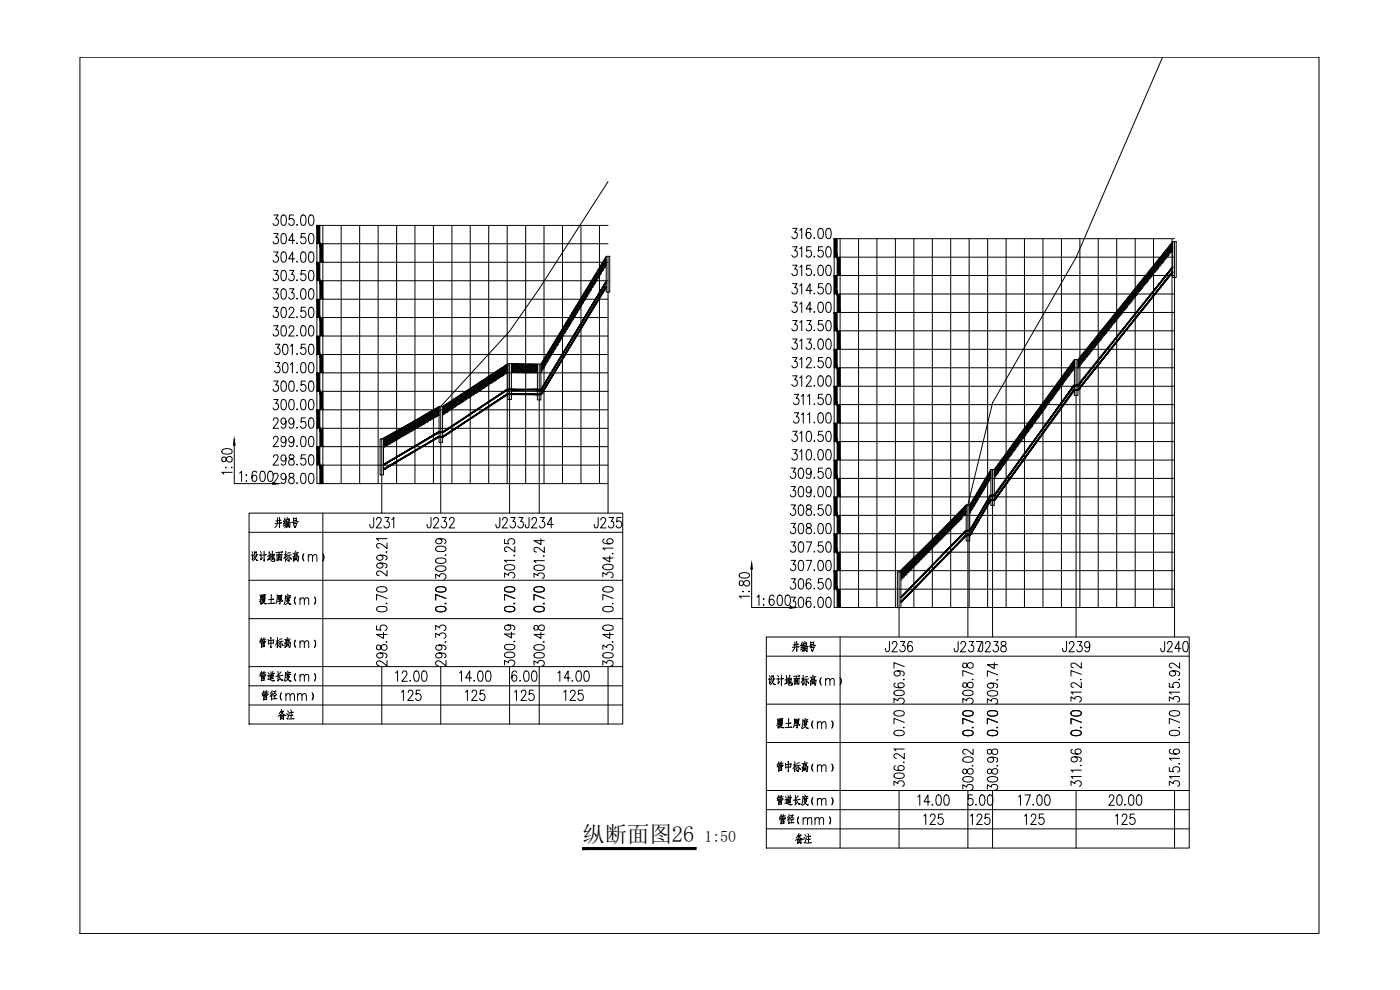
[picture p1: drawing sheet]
<svg xmlns="http://www.w3.org/2000/svg" width="420mm" height="297mm" viewBox="0 0 420 297" stroke-linecap="round" stroke-linejoin="round" font-family="sans-serif">
<defs><g id="words">
<text font-size="6.7" x="174.9" y="252.7">纵断面图26</text>
<text font-size="4.8" x="211.4" y="252.7">1:50</text>
</g></defs>
<g fill="none" stroke="#000" stroke-width=".3">
<path d="M348.9 17.2l-26 60-25 43.6-7.4 30.7M182.5 54.5l-20.7 32.1-8.9 12.8-20.6 22.5M82.2 64.5h1.3l-.8 1.2a.92 .92 0 0 1 .8 1.4 .92 .92 0 0 1-1.6-.1M82.2 70h1.3l-.8 1.2a.91 .91 0 0 1 .8 1.4 .91 .91 0 0 1-1.6-.1M82.2 75.6h1.3l-.8 1.2a.91 .91 0 0 1 .8 1.4 .91 .91 0 0 1-1.6-.1M84.7 64.7l.5-.2a2.04 2.04 0 0 1 0 3.1h-.2a2.4 2.4 0 0 1-.3-2.9zM84.7 70.2l.5-.2a2 2 0 0 1 0 3.1h-.2a1.43 1.43 0 0 1-.7-1.7zM84.7 75.7l.5-.1a1.82 1.82 0 0 1 .6 2.5l-.2 .5-.6 .1a1.45 1.45 0 0 1-.7-1.8zM88.1 64.5h-1.2l-.1 1.4a1.02 1.02 0 0 1 1.6 .5 1.02 1.02 0 0 1-1.2 1.2l-.6-.6M88.4 72.1h-1.8l1.2-2.1v3.1M88.4 77.7h-1.8l1.2-2.1v3.1M89.1 67.3v.3l.2-.1"/>
<path d="M89.1 72.8l-.1 .2h.3M89.1 78.4l-.1 .2h.3M90.5 64.7l.6-.2a1.84 1.84 0 0 1 .6 2.5l-.2 .5-.6 .1a1.84 1.84 0 0 1-.6-2.5zM90.5 75.7l.6-.1a1.82 1.82 0 0 1 .6 2.5l-.2 .5-.6 .1a1.82 1.82 0 0 1-.6-2.5zM91.6 70h-1.1l-.2 1.4a.99 .99 0 0 1 1.6 .5 .99 .99 0 0 1-1.1 1.2l-.6-.6M92.9 64.7l.6-.2a1.84 1.84 0 0 1 .6 2.5l-.2 .5-.6 .1a1.84 1.84 0 0 1-.6-2.5zM92.9 70.2l.6-.2a1.82 1.82 0 0 1 .6 2.5l-.2 .5-.6 .1a1.82 1.82 0 0 1-.6-2.5zM92.9 75.7l.6-.1a1.82 1.82 0 0 1 .6 2.5l-.2 .5-.6 .1a1.82 1.82 0 0 1-.6-2.5zM96.9 67.6v77.5M96.9 73.1h85.6M96.9 78.7h85.6M102.4 67.6v77.5"/>
<path d="M107.9 67.6v77.5M113.5 67.6v77.5M119 67.6v77.5M124.5 67.6v77.5M130.1 67.6v77.5M135.6 67.6v77.5M141.1 67.6v77.5M146.7 67.6v77.5M152.2 67.6v77.5M157.8 67.6v77.5M163.3 67.6v77.5M168.8 67.6v77.5"/>
<path d="M174.4 67.6v77.5M179.9 67.6v77.5M180.2 79.9l.4 .4M180.2 80l-.3 .3M180.3 79.6l.3 .4M180.6 79.1v.1M180.8 79.8l.6 .5M180.8 79.4l.6 .6M180.8 79l.6 .6M180.9 78.7l.5 .5M181 78.8l-.5 .6 .1 .2M181 79.2l-.5 .6"/>
<path d="M181 79.6l-.5 .6M181 80l-.5 .5M181 78.4l.4 .4M181.3 78h.1M181.6 79.8l.1 .1M181.6 79.4l.3 .3M181.6 79l.3 .4M181.6 78.6l.3 .4M181.6 78.3l.3 .3M181.6 77.9l.3 .3M181.6 77.5l.3 .3M181.7 77.2l.2 .3"/>
<path d="M181.8 77.3l-.2 .1M181.8 77.7l-.6 .6 .2 .1M181.8 78l-.6 .6M181.8 78.4l-.6 .6M181.8 78.8l-.6 .6M181.8 79.2l-.6 .6M181.8 79.6l-.6 .6M181.9 77v.1M181.9 76.9v10.8h1.1v-10.8h-1.1l-19.6 32.3M182.5 67.6h-87.4v77.5h87.4M182.5 76.9v77.1M237.9 68.5h1.3l-.7 1.2a.91 .91 0 0 1 .7 1.4 .91 .91 0 0 1-1.6-.1"/>
<path d="M237.9 74h1.3l-.7 1.2a.93 .93 0 0 1 .8 1.4 .93 .93 0 0 1-1.7 0M237.9 79.6h1.3l-.7 1.2a.92 .92 0 0 1 .8 1.4 .92 .92 0 0 1-1.7-.1M240 69.1l.6-.6v3.1M240 74.6l.6-.6v3.2M243.3 68.9l-.1-.2-.6-.2a1.9 1.9 0 0 0-.6 2.6l.3 .3a.87 .87 0 0 0 1.1-.8 .87 .87 0 0 0-1.1-.8l-.4 .8M243.3 74h-1.2l-.1 1.4a.95 .95 0 0 1 1.3 .1 .95 .95 0 0 1 0 1.3 .95 .95 0 0 1-1.3 .1l-.1-.3M243.3 79.6h-1.2l-.1 1.3a.95 .95 0 0 1 1.3 .1 .95 .95 0 0 1 0 1.3 .95 .95 0 0 1-1.3 .1l-.1-.3M244.4 71.3v.3l.1-.2M244.4 76.9v.3l.1-.2M245.8 68.7l.6-.2a1.82 1.82 0 0 1 .6 2.5l-.3 .4-.5 .2a2.26 2.26 0 0 1-.4-2.9zM245.8 79.7l.6-.1a1.99 1.99 0 0 1 0 3.1h-.2a1.82 1.82 0 0 1-.6-2.5zM246.9 74h-1.2l-.1 1.4a.96 .96 0 0 1 1.3 .1 .96 .96 0 0 1 0 1.3 .96 .96 0 0 1-1.3 .1l-.2-.3"/>
<path d="M248.2 68.7l.6-.2a1.88 1.88 0 0 1 .5 2.5l-.2 .4-.6 .2a2.26 2.26 0 0 1-.3-2.9zM248.2 74.2l.6-.2a2.13 2.13 0 0 1 0 3.2h-.3a2.26 2.26 0 0 1-.3-3zM248.2 79.7l.6-.1a2.38 2.38 0 0 1 .3 2.9l-.6 .2a1.82 1.82 0 0 1-.6-2.5zM252.1 71.6v110.7M252.1 77.2h100.4M257.7 71.6v110.7M263.2 71.6v110.7M268.7 71.6v110.7M274.3 71.6v110.7M279.8 71.6v110.7M285.3 71.6v110.7M290.9 71.6v110.7"/>
<path d="M296.4 71.6v110.7M301.9 71.6v110.7M307.5 71.6v110.7M313 71.6v110.7M318.5 71.6v110.7M324.1 71.6v110.7M329.6 71.6v110.7M335.1 71.6v110.7M340.7 71.6v110.7M345.9 80l.4 .3M346.1 79.8l.2 .2M346.2 71.6v110.7"/>
<path d="M346.5 79.8l.5 .5M346.5 79.4l.5 .6M346.7 79.6l-.6 .6M346.7 80l-.6 .5M346.8 78.9l.2 .3M346.9 78.7l.1 .1M347 79.6l-.3-.4-.5 .5M347.2 79.8l.6 .5M347.2 79.4l.6 .6M347.2 79l.6 .6M347.2 78.6l.6 .6M347.3 78.3l.5 .5"/>
<path d="M347.4 78.4l-.5 .6M347.4 78.8l-.5 .6M347.4 79.2l-.5 .6M347.4 79.6l-.5 .6M347.4 80l-.5 .5M347.5 78.1l.3 .3M347.6 77.9l.2 .1M348 79.8l.1 .1M348 79.4l.3 .3M348 79l.5 .5M348 78.6l.6 .6M348 78.3l.6 .5"/>
<path d="M348 77.9l.6 .5M348 77.5l.6 .5M348.1 77.2l.5 .5M348.2 77.3l-.4 .4M348.2 77.7l-.6 .6M348.2 78l-.6 .6M348.2 78.4l-.6 .6M348.2 78.8l-.6 .6M348.2 79.2l-.6 .6M348.2 79.6l-.6 .6M348.3 77l.3 .3M348.5 76.8l.1 .1"/>
<path d="M348.8 78.3l.4 .3 .1-.1M348.8 79v.1M348.8 78.6l.2 .3M348.8 77.9l.5 .5M348.8 77.5l.5 .5M348.8 77.1l.5 .6M348.8 76.7l.5 .6M348.8 76.4l.5 .5M348.9 76.5l-.5 .6M348.9 76.9l-.5 .6M348.9 77.3l-.5 .6M348.9 77.7l-.5 .6"/>
<path d="M348.9 78l-.5 .6M348.9 78.4l-.5 .6M348.9 78.8l-.5 .6M349 76.2l.3 .3M349.2 76l.1 .1M349.5 77.9l.2 .1M349.5 77.5l.3 .3M349.5 77.1l.5 .5M349.5 76.7l.6 .6M349.5 76.4l.6 .5M349.5 76l.6 .5M349.5 75.6l.6 .5"/>
<path d="M349.7 75.3l.4 .5M349.7 75.4l-.4 .4M349.7 75.8l-.5 .6M349.7 76.1l-.5 .6M349.7 76.5l-.5 .6M349.7 76.9l-.5 .6M349.7 77.3l-.5 .6M349.7 77.7l-.5 .6M349.8 75.1l.3 .3M350 74.9l.1 .1M350.3 76.4l.4 .3 .1-.1M350.3 77.1v.1"/>
<path d="M350.3 76.7l.2 .2M350.3 76l.5 .5M350.3 75.6l.5 .5M350.3 75.2l.5 .6M350.3 74.8l.5 .6M350.3 74.5l.5 .5M350.5 74.6l-.6 .6M350.5 75l-.6 .6M350.5 75.4l-.6 .6M350.5 75.8l-.6 .6M350.5 76.1l-.6 .6M350.5 76.5l-.6 .6"/>
<path d="M350.5 76.9l-.6 .6M350.5 74.3l.3 .3M350.7 74.1l.1 .1M350.9 73.8l.3-.3 .4 .4M351.1 76l.1 .1M351.1 75.6l.3 .3M351.1 75.2l.4 .5M351.1 74.8l.5 .6M351.1 74.4l.5 .6M351.1 74l.5 .6M351.1 73.6l.5 .6M351.2 73.9l-.5 .5"/>
<path d="M351.2 74.2l-.5 .6M351.2 74.6l-.5 .6M351.2 75l-.5 .6M351.2 75.4l-.5 .6M351.2 75.8l-.5 .6M351.4 73.2l.2 .3M351.5 73l.1 .1M351.7 71.6v110.7M351.8 75.2l.1 .1M351.8 74.8l.1 .2M351.8 74.4l.1 .2M351.8 74l.1 .2"/>
<path d="M351.8 73.6l.1 .2M351.8 73.3l.1 .1M351.8 72.9l.1 .2M351.9 72.6v.1M351.9 72.5v10.8h1.1v-10.8h-1.1l-28.4 35.4M351.9 72.8l-.5 .5M351.9 73.1l-.5 .5M351.9 73.5l-.5 .5M351.9 73.9l-.5 .5M351.9 74.3l-.5 .5M351.9 74.7l-.5 .5M351.9 75l-.5 .6"/>
<path d="M352.5 71.6h-102.2v110.7h102.2M352.5 72.5v118.6M82.2 81.1h1.3l-.8 1.2a.9 .9 0 0 1 .8 1.4 .9 .9 0 0 1-1.6-.1M82.2 86.6h1.3l-.8 1.2a.92 .92 0 0 1 .8 1.4 .92 .92 0 0 1-1.6 0M82.2 92.2h1.3l-.8 1.2a.91 .91 0 0 1 .8 1.4 .91 .91 0 0 1-1.6-.1M82.2 97.7h1.3l-.8 1.2a.91 .91 0 0 1 .8 1.4 .91 .91 0 0 1-1.6-.1M84.7 81.3l.5-.2a1.82 1.82 0 0 1 .6 2.5l-.2 .5-.6 .1a2.38 2.38 0 0 1-.3-2.9zM84.7 86.8l.5-.2a2.04 2.04 0 0 1 0 3.2h-.2a2.4 2.4 0 0 1-.3-3zM84.7 92.4l.5-.2a1.99 1.99 0 0 1 0 3.1h-.2a1.45 1.45 0 0 1-.7-1.8zM84.7 97.9l.5-.2a1.82 1.82 0 0 1 .6 2.5l-.2 .5-.6 .1a1.45 1.45 0 0 1-.7-1.8zM86.8 92.9l.4-.7h.5l.4 .3a1.04 1.04 0 0 1-.3 1.3l-1.2 1.5h1.7M86.8 98.5l.4-.8h.5l.4 .3a1.04 1.04 0 0 1-.3 1.3l-1.2 1.5h1.7"/>
<path d="M86.9 81.1h1.3l-.7 1.2a.91 .91 0 0 1 .7 1.4 .91 .91 0 0 1-1.6-.1M86.9 86.6h1.3l-.7 1.2a.93 .93 0 0 1 .8 1.4 .93 .93 0 0 1-1.7 0M89.1 83.9v.3l.2-.1M89.1 89.5v.3l.2-.2M89.1 95l-.1 .2h.3M90.5 86.8l.6-.2a1.84 1.84 0 0 1 .6 2.6l-.2 .4-.6 .2a1.84 1.84 0 0 1-.6-2.6zM90.5 97.9l.6-.2a1.82 1.82 0 0 1 .6 2.5l-.2 .5-.6 .1a1.82 1.82 0 0 1-.6-2.5zM91.6 81.1h-1.1l-.2 1.4a.95 .95 0 0 1 1.3 0 .95 .95 0 0 1 0 1.3 .95 .95 0 0 1-1.3 .1l-.1-.3M91.6 92.2h-1.1l-.2 1.3a.95 .95 0 0 1 1.3 .1 .95 .95 0 0 1 0 1.3 .95 .95 0 0 1-1.3 .1l-.1-.3M92.9 81.3l.6-.2a1.82 1.82 0 0 1 .6 2.5l-.2 .5-.6 .1a1.82 1.82 0 0 1-.6-2.5zM92.9 86.8l.6-.2a1.84 1.84 0 0 1 .6 2.6l-.2 .4-.6 .2a1.84 1.84 0 0 1-.6-2.6zM92.9 92.4l.6-.2a1.82 1.82 0 0 1 .6 2.5l-.2 .5-.6 .1a1.82 1.82 0 0 1-.6-2.5z"/>
<path d="M92.9 97.9l.6-.2a1.82 1.82 0 0 1 .6 2.5l-.2 .5-.6 .1a1.82 1.82 0 0 1-.6-2.5zM96.9 84.2h85.6M96.9 89.8h85.6M96.9 95.3h85.6M168 99.8l.4 .4M168.2 99.6l.2 .2M168.3 99.3l.1 .1M168.6 99.6l.6 .6M168.6 99.2l.6 .6M168.6 98.9l.6 .5M168.8 98.6l.4 .4M168.8 98.7l-.1 .1"/>
<path d="M168.8 99l-.6 .6M168.8 99.4l-.6 .6M168.8 99.8l-.6 .6M168.9 98.4l.3 .3M169.1 98.2l.1 .1M169.4 99.6l.2 .3M169.4 99.2l.4 .4M169.4 98.8l.5 .6M169.4 98.5l.6 .5M169.4 98.1l.6 .6M169.4 97.7l.6 .6M169.5 97.4l.5 .5"/>
<path d="M169.6 97.5l-.3 .3M169.6 99l-.6 .6M169.6 99.4l-.6 .6M169.6 97.9l-.6 .6M169.6 98.3l-.6 .5M169.6 98.7l-.6 .5M169.6 99.8l-.6 .6M169.6 97.2l.4 .3M169.8 97l.2 .1M169.8 99.6h-.1M169.9 96.7l.1 .1M170.1 98.8l.1 .1"/>
<path d="M170.1 98.5l.2 .2M170.1 98.1l.4 .4M170.1 97.7l.5 .5M170.1 97.3l.6 .6M170.1 96.9l.6 .6M170.1 96.5l.6 .6M170.2 96.3l.5 .5M170.3 96.4l-.5 .4M170.3 96.8l-.6 .5M170.3 97.1l-.6 .6M170.3 97.5l-.6 .6M170.3 97.9l-.6 .6"/>
<path d="M170.3 98.3l-.6 .5M170.3 98.7l-.6 .5M170.3 96l.4 .4M170.6 95.5l.1 .1M170.9 97.7h.1M170.9 97.3l.2 .2M170.9 96.9l.3 .4M170.9 96.5l.5 .5M170.9 96.2l.6 .6M170.9 95.8l.6 .6M170.9 95.4l.6 .6M170.9 95.1l.6 .5"/>
<path d="M171 94.9l.5 .3M171 97.6l-.5 .5M171.1 95.2l-.6 .6 .2 .2M171.1 95.6l-.6 .6M171.1 96l-.6 .5M171.1 96.4l-.6 .5M171.1 96.8l-.6 .5M171.1 97.1l-.6 .6M171.2 94.6l.3 .3M171.4 94.3l.1 .2M171.6 96.6l-.3 .3M171.6 95.4l.4 .4 .2-.1"/>
<path d="M171.6 96.2l.2 .1M171.6 95.8l.3 .3M171.6 95l.6 .6M171.6 94.6l.6 .6M171.6 94.3l.6 .6M171.6 93.9l.6 .6M171.8 93.6l.4 .5M171.9 93.7l-.3 .2M171.9 94.1l-.6 .5M171.9 94.5l-.6 .5M171.9 94.9l-.6 .5M171.9 95.2l-.6 .6"/>
<path d="M171.9 95.6l-.6 .6M171.9 96l-.6 .5M171.9 93.4l.3 .3M172.1 93.2l.1 .1M172.4 95l.1 .1M172.4 94.6l.3 .3M172.4 94.3l.4 .3M172.4 93.9l.6 .5M172.4 93.5l.6 .6M172.4 93.1l.6 .6M172.4 92.7l.6 .6M172.5 92.4l.5 .5"/>
<path d="M172.6 92.6l-.4 .3M172.6 92.9l-.6 .6M172.6 93.3l-.6 .6M172.6 93.7l-.6 .6M172.6 94.1l-.6 .5M172.6 94.5l-.6 .5M172.6 94.9l-.6 .5M172.7 92.2l.3 .4M173 91.8h.1M173.2 93.5l.2 .2-.6 .6M173.2 93.9h.1M173.2 93.1l.3 .4"/>
<path d="M173.2 92.7l.5 .5M173.2 92.4l.6 .5M173.2 92l.6 .6M173.2 91.6l.6 .6M173.2 91.3l.6 .5M173.4 91.8l-.6 .6M173.4 91.4l-.6 .6 .2 .2M173.4 92.2l-.6 .5M173.4 92.6l-.6 .5M173.4 92.9l-.6 .6M173.4 93.3l-.6 .6M173.4 91l.4 .4"/>
<path d="M173.5 90.8l.3 .2M173.7 90.6l.1 .1M173.9 92.4l.2 .1M173.9 92l.3 .3M173.9 91.6l.5 .4M173.9 91.2l.6 .6M173.9 90.8l.6 .6M173.9 90.5l.6 .5M174 92.7l-.4 .4M174.1 89.9l.4 .4M174.1 91l-.5 .6M174.1 89.9l-.1 .1 .5 .7"/>
<path d="M174.1 90.3l-.5 .5M174.1 90.7l-.5 .5M174.1 91.4l-.5 .6M174.1 91.8l-.5 .6M174.1 92.2l-.5 .5M174.2 89.6l.3 .3M174.4 89.4l.1 .1M174.5 91.8l-.2 .2M174.7 91.2l.1 .1M174.7 90.8l.2 .3M174.7 90.5l.4 .3M174.7 90.1l.5 .5"/>
<path d="M174.7 89.7l.6 .6M174.7 89.3l.6 .6M174.7 88.9l.6 .6M174.8 88.7l.5 .4M174.9 89.1l-.6 .6M174.9 88.8l-.3 .3M174.9 89.5l-.6 .6M174.9 89.9l-.6 .6M174.9 90.3l-.6 .5M174.9 90.7l-.6 .5M174.9 91l-.6 .6M174.9 88.4l.4 .4"/>
<path d="M175.1 90.8h.1M175.1 88.2l.2 .2M175.2 88h.1M175.5 89.7l.2 .2-.6 .6M175.5 90.1v.1M175.5 89.3l.3 .3M175.5 88.9l.5 .5M175.5 88.5l.6 .6M175.5 88.2l.6 .6M175.5 87.8l.6 .6M175.5 87.5l.6 .5M175.7 88l-.6 .5"/>
<path d="M175.7 88.4l-.6 .5M175.7 88.8l-.6 .5M175.7 87.6l-.5 .5M175.7 89.1l-.6 .6M175.7 89.5l-.6 .6M175.7 87.2l.4 .4M175.8 87l.3 .2M176 86.8h.1M176.2 88.9l.1 .1M176.2 88.5l.2 .2M176.2 88.2l.4 .3M176.2 87.8l.5 .5"/>
<path d="M176.2 87.4l.6 .6M176.2 87l.6 .6M176.2 86.6l.6 .6M176.3 86.3l.5 .5M176.3 88.8l-.5 .5M176.4 86l.4 .4M176.4 87.6l-.6 .6M176.4 88l-.6 .5M176.4 86.4l-.6 .6M176.4 88.4l-.6 .5M176.4 86.8l-.6 .6M176.4 87.2l-.6 .6"/>
<path d="M176.4 86l-.1 .2M176.6 85.8l.2 .2M176.7 85.6l.1 .1M176.9 87.9l-.3 .3M177 87.4l.1 .1M177 87l.3 .3M177 86.6l.4 .5M177 86.3l.6 .5M177 85.9l.6 .5M177 85.5l.6 .5M177 85.1l.6 .6M177.1 84.9l.5 .4"/>
<path d="M177.2 85.3l-.6 .6M177.2 85.7l-.6 .6M177.2 86l-.6 .6M177.2 86.4l-.6 .6M177.2 86.8l-.6 .6M177.2 87.2l-.6 .6M177.2 84.9l-.3 .3M177.3 84.6l.3 .3M177.4 84.4l.2 .1M177.5 86.9l-.1 .1M177.7 85.9l.3 .1-.6 .6M177.7 86.3h.1"/>
<path d="M177.7 85.5l.4 .4M177.7 85.1l.6 .5M177.7 84.7l.6 .6M177.7 84.4l.6 .5M177.7 84l.6 .5M177.8 83.7l.5 .4M178 84.1l-.6 .6M178 84.5l-.6 .6M178 84.9l-.6 .6M178 85.3l-.6 .6M178 85.7l-.6 .6M178 83.8l-.5 .4"/>
<path d="M178 83.4l.3 .4M178.1 83.2l.2 .2M178.3 83h.1M178.5 85.1v.1M178.5 84.7l.2 .2M178.5 84.4l.3 .3M178.5 84l.5 .4M178.5 83.6l.6 .5M178.5 83.2l.6 .6M178.5 82.8l.6 .6M178.6 82.5l.5 .5M178.7 84.9l-.5 .6"/>
<path d="M178.7 82.3l.4 .3M178.7 82.6l-.5 .6M178.7 83l-.5 .6M178.7 83.4l-.5 .6M178.7 83.8l-.5 .6M178.7 84.1l-.5 .6M178.7 84.5l-.5 .6M178.8 82l.3 .2M179 81.8l.1 .1M179.3 84l-.4 .4M179.3 82.5l.6 .5-.2 .2M179.3 83.6l.1 .1"/>
<path d="M179.3 83.2l.3 .3M179.3 82.8l.4 .5M179.3 82.1l.6 .5M179.3 81.7l.6 .5M179.4 81.1l.5 .4M179.5 83.4l-.6 .6M179.5 81.1l-.2 .2 .6 .6M179.5 81.5l-.6 .6M179.5 81.9l-.6 .6M179.5 82.2l-.6 .6M179.5 82.6l-.6 .6M179.5 83l-.6 .6"/>
<path d="M179.6 80.8l.3 .3M179.7 80.6l.2 .1M180.1 81.7l.4 .3M180.1 82.5h.1M180.1 82.1l.2 .2M180.1 81.3l.5 .5M180.1 80.9l.5 .6M180.1 80.5l.5 .6M180.1 80.2l.5 .5M180.2 82.2l-.5 .6M180.2 80.3l-.5 .6M180.2 80.7l-.5 .6"/>
<path d="M180.2 81.1l-.5 .6M180.2 81.5l-.5 .6M180.2 81.9l-.5 .6M180.8 80.9l.2 .2-.5 .6M180.8 81.3l.1 .1M180.8 80.5l.4 .4M180.8 80.2l.5 .4M181 80.3l-.5 .6M181 80.7l-.5 .6M181.6 80.1l-.4 .4M237.9 85.1h1.3l-.7 1.2a.92 .92 0 0 1 .8 1.4 .92 .92 0 0 1-1.7-.1M237.9 90.7h1.3l-.7 1.1a.93 .93 0 0 1 .8 1.4 .93 .93 0 0 1-1.7 0"/>
<path d="M237.9 96.2h1.3l-.7 1.2a.92 .92 0 0 1 .8 1.4 .92 .92 0 0 1-1.7-.1M240 80.2l.6-.6v3.1M240 85.7l.6-.6v3.1M240 91.2l.6-.5v3.1M240 96.8l.6-.6v3.1M242.1 96.2h1.3l-.7 1.2a.91 .91 0 0 1 .8 1.3 .91 .91 0 0 1-1.6 0M243.7 87.2h-1.8l1.2-2.1v3.1M243.7 92.7h-1.8l1.2-2v3.1M244.4 82.4v.3l.1-.2M244.4 87.9v.3l.1-.1M244.4 93.5v.3l.1-.2M244.4 99v.3l.1-.2"/>
<path d="M245.8 90.8l.6-.1a1.43 1.43 0 0 1 .7 1.7l-.4 1.2-.5 .2a2.26 2.26 0 0 1-.4-3zM246.9 85.1h-1.2l-.1 1.3a.96 .96 0 0 1 1.3 .1 .96 .96 0 0 1 0 1.3 .96 .96 0 0 1-1.3 .1l-.2-.3M246.9 96.2h-1.2l-.1 1.3a.95 .95 0 0 1 1.3 .1 .95 .95 0 0 1 0 1.3 .95 .95 0 0 1-1.3 .1l-.2-.3M248.2 85.2l.6-.1a1.88 1.88 0 0 1 .5 2.5l-.2 .5-.6 .1a1.82 1.82 0 0 1-.6-2.5zM248.2 90.8l.6-.1a1.81 1.81 0 0 1 .5 2.5l-.2 .4-.6 .2a2.26 2.26 0 0 1-.3-3zM248.2 96.3l.6-.1a2.4 2.4 0 0 1 .3 2.9l-.6 .2a1.82 1.82 0 0 1-.6-2.5zM252.1 82.7h100.4M252.1 88.2h100.4M252.1 93.8h100.4M252.1 99.3h100.4M329.9 99.9l.3 .3M330.1 99.7l.1 .1"/>
<path d="M330.4 99.6l.6 .6M330.4 99.3l.6 .5M330.5 99.2l.1-.2 .4 .4M330.6 99.8l-.5 .6M330.6 99.4l-.5 .6M330.9 98.6l.1 .1M331.2 99.6l.6 .6M331.2 99.2l.6 .6M331.2 98.8l.6 .6M331.2 98.5l.6 .5M331.3 98.2l.5 .5M331.4 99.8l-.6 .6"/>
<path d="M331.4 98.3l-.6 .5 .2 .2M331.4 98.7l-.6 .5M331.4 99l-.6 .6M331.4 99.4l-.6 .6M331.5 98l.3 .3M331.6 97.8l.2 .1M332 99.6l.1 .2M332 99.2l.3 .4M332 98.8l.5 .6M332 98.5l.6 .5M332 98.1l.6 .6M332 97.7l.6 .6"/>
<path d="M332 97.4l.6 .5M332 99.9l-.4 .5M332.1 97.2l.5 .3M332.2 99l-.6 .6M332.2 97.5l-.6 .6M332.2 97.9l-.6 .6M332.2 98.3l-.6 .5M332.2 98.7l-.6 .5M332.2 99.4l-.6 .6M332.3 96.9l.3 .2M332.5 96.7l.1 .1M332.7 98.8l.1 .2"/>
<path d="M332.7 98.5l.3 .2M332.7 98.1l.4 .4M332.7 97.7l.6 .6M332.7 97.3l.6 .6M332.7 96.9l.6 .6M332.7 96.5l.6 .6M332.8 96.3l.5 .5M332.9 96.4l-.6 .5M332.9 96.8l-.6 .5M332.9 97.1l-.6 .6M332.9 97.5l-.6 .6M332.9 97.9l-.6 .6"/>
<path d="M332.9 98.3l-.6 .5M332.9 98.7l-.6 .5M333 96.1l.3 .3M333.1 95.9l.2 .1M333.5 98.1h.1M333.5 97.7l.2 .2M333.5 97.3l.3 .4M333.5 96.9l.5 .6M333.5 96.5l.6 .6M333.5 96.2l.6 .6M333.5 95.8l.6 .6M333.5 95.4l.6 .6"/>
<path d="M333.6 98l-.5 .5M333.7 95.3l.4 .3M333.7 95.6l-.6 .6M333.7 96l-.6 .5M333.7 96.4l-.6 .5M333.7 96.8l-.6 .5M333.7 97.1l-.6 .6M333.7 97.5l-.6 .6M334 94.8l.1 .1M334.2 96.9l.1 .2M334.2 96.5l.3 .3M334.2 96.2l.5 .4"/>
<path d="M334.2 95.8l.6 .6M334.2 95.4l.6 .6M334.2 95l.6 .6M334.2 94.6l.6 .6M334.4 94.4l.4 .5M334.5 94.5l-.6 .5 .2 .2M334.5 94.9l-.6 .5M334.5 95.2l-.6 .6M334.5 95.6l-.6 .6M334.5 96l-.6 .5M334.5 96.4l-.6 .5M334.5 96.8l-.6 .5"/>
<path d="M334.5 94.2l.3 .3M334.7 94l.1 .1M335 96.2h.1M335 95.8l.2 .2M335 95.4l.4 .4M335 95l.6 .6M335 94.6l.6 .6M335 94.3l.6 .6M335 93.9l.6 .6M335.1 93.5l.5 .6M335.1 96l-.5 .5M335.2 93.7l-.6 .6"/>
<path d="M335.2 94.1l-.6 .5M335.2 94.5l-.6 .5M335.2 94.9l-.6 .5M335.2 95.2l-.6 .6M335.2 95.6l-.6 .6M335.2 93.3l.4 .4M335.6 92.9h.1M335.8 95l.1 .2M335.8 94.6l.3 .3M335.8 94.3l.4 .4M335.8 93.9l.6 .6M335.8 93.5l.6 .6"/>
<path d="M335.8 93.1l.6 .6M335.8 92.7l.6 .6M335.9 92.5l.5 .4M336 92.6l-.6 .5 .2 .2M336 92.9l-.6 .6M336 93.3l-.6 .6M336 93.7l-.6 .6M336 94.1l-.6 .5M336 94.5l-.6 .5M336 94.9l-.6 .5M336.1 92.3l.3 .3M336.2 92.1l.2 .1"/>
<path d="M336.5 93.9l.2 .2-.5 .5M336.5 94.3h.1M336.5 93.5l.4 .4M336.5 93.1l.6 .6M336.5 92.7l.6 .6M336.5 92.4l.6 .5M336.5 92l.6 .6M336.6 91.6l.5 .6M336.7 91.8l-.5 .6M336.7 92.2l-.5 .5M336.7 92.6l-.5 .5M336.7 92.9l-.5 .6"/>
<path d="M336.7 93.7l-.5 .6M336.7 93.3l-.5 .6M336.7 91.4l.4 .4M337.1 91h.1M337.3 93.1l.1 .1M337.3 92.7l.3 .3M337.3 92.4l.5 .4M337.3 92l.6 .6M337.3 91.6l.6 .6M337.3 91.2l.6 .6M337.3 90.8l.6 .6M337.4 90.6l.5 .4"/>
<path d="M337.5 90.7l-.6 .5 .2 .2M337.5 91l-.6 .6M337.5 91.4l-.6 .6M337.5 92.2l-.6 .5M337.5 91.8l-.6 .6M337.5 92.6l-.6 .5M337.5 92.9l-.6 .6M337.6 90.4l.3 .3M337.8 90.2l.1 .1M338.1 92l.2 .2-.6 .5M338.1 92.4h.1M338.1 91.6l.3 .4"/>
<path d="M338.1 91.2l.5 .6M338.1 90.8l.6 .6M338.1 90.5l.6 .5M338.1 90.1l.6 .6M338.1 89.7l.6 .6M338.3 89.9l-.6 .6M338.3 90.3l-.6 .5M338.3 90.7l-.6 .5M338.3 91.4l-.6 .6M338.3 91l-.6 .6M338.3 91.8l-.6 .6M338.3 89.5l.4 .4"/>
<path d="M338.6 89.1h.1M338.8 91.2l.1 .1M338.8 90.8l.3 .3M338.8 90.5l.5 .4M338.8 90.1l.6 .6M338.8 89.7l.6 .6M338.8 89.3l.6 .6M338.8 88.9l.6 .6M338.9 88.7l.5 .4M339 88.8l-.6 .5 .3 .2M339 89.1l-.6 .6M339 89.5l-.6 .6"/>
<path d="M339 89.9l-.6 .6M339 90.7l-.6 .5M339 90.3l-.6 .5M339 91l-.6 .6M339.1 88.5l.3 .3M339.3 88.3l.1 .1M339.6 90.1l.2 .2-.6 .5M339.6 90.5h.1M339.6 89.7l.4 .4M339.6 89.3l.5 .6M339.6 88.9l.6 .6M339.6 88.5l.6 .6"/>
<path d="M339.6 88.2l.6 .6M339.6 87.8l.6 .6M339.8 88l-.6 .5M339.8 88.4l-.6 .5M339.8 88.8l-.6 .5M339.8 89.5l-.6 .6M339.8 89.1l-.6 .6M339.8 89.9l-.6 .6M339.8 87.6l.4 .4M340.1 87.2h.1M340.3 89.3l.2 .1M340.3 88.9l.3 .3"/>
<path d="M340.3 88.5l.5 .5M340.3 88.2l.6 .6M340.3 87.8l.6 .6M340.3 87.4l.6 .6M340.3 87l.6 .6M340.5 86.8l.4 .4M340.6 86.8l-.6 .6 .2 .2M340.6 87.2l-.6 .6M340.6 87.6l-.6 .6M340.6 88l-.6 .5M340.6 88.8l-.6 .5M340.6 88.4l-.6 .5"/>
<path d="M340.6 89.1l-.6 .6M340.6 86.6l.3 .2M340.8 86.3l.1 .1M341.1 88.2l.2 .2-.6 .5M341.1 88.5l.1 .1M341.1 87.8l.4 .4M341.1 87.4l.6 .6M341.1 87l.6 .6M341.1 86.6l.6 .6M341.1 86.3l.6 .5M341.2 85.9l.5 .5M341.3 86l-.6 .6"/>
<path d="M341.3 86.4l-.6 .6M341.3 86.8l-.6 .6M341.3 87.6l-.6 .6M341.3 87.2l-.6 .6M341.3 88l-.6 .5M341.3 85.7l.4 .3M341.7 85.3h.1M341.9 87.4l.1 .1M341.9 87l.3 .3M341.9 86.6l.4 .5M341.9 86.3l.6 .5M341.9 85.9l.6 .5"/>
<path d="M341.9 85.5l.6 .5M341.9 85.1l.6 .6M342 84.9l.5 .4M342.1 84.9l-.6 .6 .2 .2M342.1 85.3l-.6 .6M342.1 85.7l-.6 .6M342.1 86l-.6 .6M342.1 86.4l-.6 .6M342.1 86.8l-.6 .6M342.1 87.2l-.6 .6M342.2 84.7l.3 .2M342.3 84.4l.2 .1"/>
<path d="M342.6 86.6l.1 .1M342.6 86.3l.2 .2M342.6 85.9l.4 .4M342.6 85.5l.6 .5M342.6 85.1l.6 .6M342.6 84.7l.6 .6M342.6 84.4l.6 .5M342.7 84l.5 .5M342.8 84.1l-.5 .6M342.8 84.5l-.5 .6M342.8 84.9l-.5 .6M342.8 85.3l-.5 .6"/>
<path d="M342.8 85.7l-.5 .6M342.8 86l-.5 .6M342.8 86.4l-.5 .6M342.9 83.8l.3 .3M343.4 85.5l.1 .1M343.4 85.1l.3 .3M343.4 84.7l.5 .5M343.4 84.4l.6 .5M343.4 84l.6 .5M343.4 83.6l.6 .5M343.4 83.2l.6 .6M343.6 83l.4 .4"/>
<path d="M343.6 83l-.5 .6 .1 .2M343.6 83.4l-.6 .6M343.6 83.8l-.6 .6M343.6 84.1l-.6 .6M343.6 84.5l-.6 .6M343.6 84.9l-.6 .6M343.6 85.3l-.6 .6M343.7 82.7l.3 .3M343.9 82.5l.1 .1M344.2 84.4l.2 .1-.6 .6M344.2 84.7v.1M344.2 84l.4 .4"/>
<path d="M344.2 83.6l.5 .5M344.2 83.2l.5 .6M344.2 82.8l.5 .6M344.2 82.5l.5 .5M344.2 82.1l.5 .5M344.4 82.2l-.6 .6M344.4 82.6l-.6 .6M344.4 83l-.6 .6M344.4 83.4l-.6 .6M344.4 83.8l-.6 .6M344.4 84.1l-.6 .6M344.4 81.9l.3 .3"/>
<path d="M344.6 81.7l.1 .2M345 83.6l.1 .1M345 83.2l.3 .3M345 82.8l.4 .5M345 82.5l.5 .5M345 82.1l.5 .5M345 81.7l.5 .5M345 81.3l.5 .6M345.1 81.1l.4 .4M345.1 81.1l-.5 .5M345.1 81.5l-.5 .6M345.1 81.9l-.5 .6"/>
<path d="M345.1 82.2l-.5 .6M345.1 82.6l-.5 .6M345.1 83l-.5 .6M345.1 83.4l-.5 .6M345.3 80.8l.2 .3M345.4 80.6l.1 .1M345.7 82.1l.4 .3M345.7 82.8l.1 .1M345.7 82.5l.2 .2M345.7 81.7l.6 .5M345.7 81.3l.6 .6M345.7 80.9l.6 .6"/>
<path d="M345.7 80.5l.6 .6M345.8 80.2l.5 .5M345.9 80.3l-.6 .6M345.9 80.7l-.6 .6M345.9 81.1l-.6 .6M345.9 81.5l-.6 .6M345.9 81.9l-.6 .6M345.9 82.2l-.6 .6M345.9 82.6l-.6 .6M346.5 81.7l.1 .1M346.5 81.3l.3 .3M346.5 80.9l.4 .5"/>
<path d="M346.5 80.5l.5 .6M346.5 80.2l.5 .5M346.7 80.3l-.6 .6M346.7 80.7l-.6 .6M346.7 81.1l-.6 .6M346.7 81.5l-.6 .6M347.2 80.2l.5 .3M347.2 80.9l.1 .1M347.2 80.5l.3 .3M347.4 80.3l-.5 .6M347.4 80.7l-.5 .6M82.2 114.3h1.3l-.8 1.2a.91 .91 0 0 1 .8 1.4 .91 .91 0 0 1-1.6-.1"/>
<path d="M82.2 119.9h1.3l-.8 1.2a.9 .9 0 0 1 .8 1.3 .9 .9 0 0 1-1.6 0M82.7 103.3h1.2l-.6 1.1a.92 .92 0 0 1 .7 1.4 .92 .92 0 0 1-1.6 0M82.7 108.8h1.2l-.6 1.2a.92 .92 0 0 1 .7 1.4 .92 .92 0 0 1-1.6-.1M84.7 114.5l.5-.2a1.82 1.82 0 0 1 .6 2.5l-.2 .5-.6 .1a1.45 1.45 0 0 1-.7-1.8zM85.1 103.4l.6-.1a1.82 1.82 0 0 1 .6 2.5l-.3 .4-.5 .2a1.82 1.82 0 0 1-.6-2.5zM85.1 109l.6-.2a2 2 0 0 1 0 3.1h-.2a1.43 1.43 0 0 1-.7-1.8zM87 114.5l.6-.2a1.45 1.45 0 0 1 .7 1.8l-.3 1.2-.6 .1a1.82 1.82 0 0 1-.6-2.5zM87.2 103.9l.5-.6v3.1M87.2 109.4l.5-.6v3.1M89.1 100.5l-.1 .2h.3M89.1 106.1v.3l.2-.2M89.1 111.6l-.1 .1h.3"/>
<path d="M89.1 117.1l-.1 .2h.3M90.5 109l.6-.2a1.84 1.84 0 0 1 .6 2.5l-.2 .4-.6 .2a1.43 1.43 0 0 1-.7-1.8zM91.6 103.3h-1.1l-.2 1.3a1.01 1.01 0 0 1 1.6 .5 1.01 1.01 0 0 1-1.1 1.3l-.6-.6M91.6 114.3h-1.1l-.2 1.3a.95 .95 0 0 1 1.3 .1 .95 .95 0 0 1 0 1.3 .95 .95 0 0 1-1.3 .1l-.1-.3M92.9 103.4l.6-.1a1.82 1.82 0 0 1 .6 2.5l-.2 .4-.6 .2a1.82 1.82 0 0 1-.6-2.5zM92.9 109l.6-.2a1.84 1.84 0 0 1 .6 2.5l-.2 .4-.6 .2a1.43 1.43 0 0 1-.7-1.8zM92.9 114.5l.6-.2a1.82 1.82 0 0 1 .6 2.5l-.2 .5-.6 .1a1.82 1.82 0 0 1-.6-2.5zM96.9 100.8h85.6M96.9 106.4h85.6M96.9 111.9h85.6M96.9 117.4h85.6M135.9 120l.4 .4"/>
<path d="M136.1 119.8l.2 .2M136.4 119.6l-.2 .2M136.6 119.8l.5 .6M136.6 119.5l.5 .5M136.7 119.7l-.5 .5M136.8 119.4l.3 .3M137 119.2l.1 .1M137.3 119.8l.6 .6M137.3 119.5l.6 .5M137.3 119.1l.6 .6M137.5 119.3l-.6 .5M137.5 119.7l-.6 .5"/>
<path d="M137.7 118.7l.2 .2M137.9 119.3l-.4-.4-.6 .6M138.1 119.8l.5 .6M138.1 119.5l.5 .5M138.1 119.1l.5 .6M138.1 118.7l.5 .6M138.2 118.4l.4 .5M138.2 118.5l-.5 .6M138.2 118.9l-.5 .6M138.2 119.3l-.5 .5M138.2 119.7l-.5 .5M138.6 118.2v.3"/>
<path d="M138.8 119.8l.5 .5M138.8 119.5l.6 .5M138.8 119.1l.6 .6M138.8 118.7l.6 .6M138.8 118.3l.6 .6M138.9 118l.5 .5M139 118.1l-.5 .6M139 118.5l-.5 .6M139 118.9l-.5 .6M139 119.3l-.5 .5M139 119.7l-.5 .5M139.1 117.8l.3 .3"/>
<path d="M139.3 117.7l.1 .1M139.6 119.8l.1 .3M139.6 119.5l.4 .4M139.6 119.1l.6 .6M139.6 118.7l.6 .6M139.6 118.3l.6 .6M139.6 117.9l.6 .6M139.6 117.5l.6 .6M139.7 117.5l-.5 .4M139.8 117.8l-.6 .5M139.8 118.1l-.6 .6M139.8 118.5l-.6 .6"/>
<path d="M139.8 118.9l-.6 .6M139.8 119.3l-.6 .5M139.8 119.7l-.6 .5M139.8 117.4l.4 .4M140 117.2l.2 .2M140.4 119.5l.1 .1M140.4 119.1l.3 .4M140.4 118.7l.5 .6M140.4 118.3l.5 .6M140.4 117.9l.5 .6M140.4 117.5l.5 .6M140.4 117.2l.5 .6"/>
<path d="M140.5 117l.4 .4M140.5 117l-.5 .5M140.5 117.4l-.5 .5M140.5 117.8l-.5 .5M140.5 118.1l-.5 .6M140.5 118.5l-.5 .6M140.5 118.9l-.5 .6M140.5 119.3l-.5 .5M140.8 116.7l.1 .3M141.1 119.1l.1 .1M141.1 118.7l.3 .3M141.1 118.3l.5 .6"/>
<path d="M141.1 117.9l.6 .6M141.1 117.5l.6 .6M141.1 117.2l.6 .6M141.1 116.8l.6 .6M141.2 116.5l.5 .5M141.3 116.6l-.6 .6M141.3 117l-.6 .5M141.3 117.4l-.6 .5M141.3 117.8l-.6 .5M141.3 118.1l-.6 .6M141.3 118.5l-.6 .6M141.3 118.9l-.5 .5"/>
<path d="M141.4 116.3l.3 .3M141.5 116.4l.4-.4 .5 .6M141.6 116.2h.1M141.9 118.3l.2 .2M141.9 117.9l.5 .5M141.9 117.5l.5 .6M141.9 117.2l.5 .6M141.9 116.8l.5 .6M141.9 116.4l.5 .6M142.1 116.2l-.6 .6M142.1 116.6l-.6 .6M142.1 117l-.6 .5"/>
<path d="M142.1 117.4l-.6 .5M142.1 117.8l-.6 .5M142.1 118.1l-.6 .6M142.1 118.5l-.2 .1M142.1 115.9l.3 .3M142.4 115.7v.2M142.6 117.9l.2 .2M142.6 117.2l.6 .6M142.6 116.8l.6 .6M142.6 116.4l.6 .6M142.6 116l.6 .6M142.6 115.6l.6 .6"/>
<path d="M142.8 115.4l.4 .5M142.9 115.5l-.6 .5M142.9 115.9l-.6 .5M142.9 116.2l-.6 .6M142.9 116.6l-.6 .6M142.9 117l-.6 .5M142.9 117.4l-.6 .5M142.9 117.8l-.6 .5M143 115.3l.2 .2M143.4 117.5l.1 .1M143.4 117.2l.3 .3M143.4 116.8l.6 .5"/>
<path d="M143.4 116.4l.6 .6M143.4 116l.6 .6M143.4 115.6l.6 .6M143.4 115.3l.6 .6M143.5 115l.5 .5M143.6 115.1l-.6 .5M143.6 115.5l-.6 .5M143.6 115.9l-.6 .5M143.6 116.2l-.6 .6M143.6 116.6l-.6 .6M143.6 117l-.6 .5M143.6 117.4l-.6 .5-.4-.4"/>
<path d="M143.7 114.8l.3 .3M144 114.7h.1M144.1 114.6l-.3 .3M144.2 116.8l.2 .2M144.2 116.4l.4 .5M144.2 116l.6 .6M144.2 115.6l.6 .6M144.2 115.3l.6 .6M144.2 114.9l.6 .6M144.2 114.5l.6 .6M144.4 114.7l-.6 .6M144.4 115.1l-.6 .5"/>
<path d="M144.4 115.5l-.6 .5M144.4 115.9l-.6 .5M144.4 116.2l-.6 .6M144.4 116.6l-.6 .6M144.4 117l-.3 .2M144.4 114.4l.4 .3M144.6 114.2l.2 .1M144.9 116.4l.2 .2M144.9 116l.4 .4M144.9 115.6l.6 .6M144.9 115.3l.6 .6M144.9 114.9l.6 .6"/>
<path d="M144.9 114.5l.6 .6M144.9 114.1l.6 .6M145.1 113.9l.4 .4M145.1 113.9l-.5 .6M145.1 114.3l-.5 .6M145.1 114.7l-.5 .6M145.1 115.1l-.5 .5M145.1 115.5l-.5 .5M145.1 115.9l-.5 .5M145.1 116.2l-.5 .6M145.4 113.8l.1 .1M145.7 116l.1 .1"/>
<path d="M145.7 115.6l.3 .4M145.7 115.3l.5 .5M145.7 114.9l.6 .6M145.7 114.5l.6 .6M145.7 114.1l.6 .6M145.7 113.7l.6 .6M145.8 113.5l.5 .4M145.9 113.6l-.6 .5M145.9 113.9l-.6 .6M145.9 114.3l-.6 .6M145.9 114.7l-.6 .6M145.9 115.1l-.6 .5"/>
<path d="M145.9 115.5l-.6 .5M145.9 115.9l-.6 .5M146 113.3l.3 .3M146.2 113.1l.1 .1M146.3 113.1l-.2 .3M146.5 115.6v.1M146.5 115.3l.2 .2M146.5 114.9l.5 .5M146.5 114.5l.6 .6M146.5 114.1l.6 .6M146.5 113.7l.6 .6M146.5 113.4l.6 .5"/>
<path d="M146.5 113l.6 .6M146.7 113.2l-.6 .5M146.7 113.6l-.6 .5M146.7 113.9l-.6 .6M146.7 114.3l-.6 .6M146.7 114.7l-.6 .6M146.7 115.1l-.6 .5M146.7 115.5l-.4 .3M146.7 112.8l.4 .4M147 112.7l.1 .1M147.2 114.9l.2 .1M147.2 114.5l.4 .4"/>
<path d="M147.2 114.1l.6 .6M147.2 113.7l.6 .6M147.2 113.4l.6 .5M147.2 113l.6 .6M147.2 112.6l.6 .6M147.4 112.4l-.6 .6M147.4 112.8l-.6 .6M147.4 113.2l-.6 .5M147.4 113.6l-.6 .5M147.4 113.9l-.6 .6M147.4 114.3l-.6 .6M147.4 114.7l-.6 .6"/>
<path d="M147.4 112.4l.4 .4M147.6 112.3l.2 .1M148 113.7l.6 .6 .4-.4M148 114.5l.1 .1M148 114.1l.3 .4M148 113.4l.6 .5M148 113l.6 .6M148 112.6l.6 .6M148 112.2l.6 .6M148.1 112l.5 .4M148.2 112l-.6 .6M148.2 112.8l-.6 .6"/>
<path d="M148.2 112.4l-.6 .6M148.2 113.2l-.6 .5M148.2 113.6l-.6 .5M148.2 113.9l-.6 .6M148.2 114.3l-.6 .6M148.4 111.8l.2 .2M148.5 111.7l-.1 .1M148.7 114.1l.1 .1M148.7 113.7l.3 .3M148.7 113.4l.6 .5M148.7 113l.6 .6M148.7 112.6l.6 .6"/>
<path d="M148.7 112.2l.6 .6M148.7 111.8l.6 .6M148.8 111.5l.5 .5M149 111.7l-.6 .5M149 112l-.6 .6M149 112.4l-.6 .6M149 112.8l-.6 .6M149 113.2l-.6 .5M149 113.6l-.6 .5M149 111.4l.3 .3M149.3 111.2h.1M149.5 113.4l.2 .2"/>
<path d="M149.5 112.6l.6 .6M149.5 112.2l.6 .6M149.5 111.8l.6 .6M149.5 111.4l.6 .6M149.5 111.1l.6 .6M149.6 111l-.5 .4M149.7 111.7l-.6 .5M149.7 111.2l-.6 .6M149.7 112l-.6 .6M149.7 112.4l-.6 .6M149.7 112.8l-.6 .6M149.7 113.2l-.6 .5"/>
<path d="M149.7 113.6h.1M149.7 110.9l.4 .3M150 110.7l.1 .2M150.3 113l.1 .1M150.3 112.6l.4 .4M150.3 112.2l.6 .6M150.3 111.8l.6 .6M150.3 111.4l.6 .6M150.3 111.1l.6 .6M150.3 110.7l.6 .5M150.4 110.4l.5 .5M150.5 110.5l-.6 .6"/>
<path d="M150.5 110.9l-.6 .5M150.5 111.2l-.6 .6M150.5 111.7l-.6 .5M150.5 112l-.6 .6M150.5 112.4l-.6 .6M150.5 112.8l-.6 .6-.4-.4M150.7 110.3l.2 .2M151 112.6h.1M151 112.2l.3 .3M151 111.8l.6 .5M151 111.4l.6 .6M151 111.1l.6 .6"/>
<path d="M151 110.7l.6 .5M151 110.3l.6 .6M151.1 110l.5 .5M151.2 110.1l-.5 .6M151.2 110.5l-.5 .6M151.2 110.9l-.5 .5M151.2 111.2l-.5 .6M151.2 111.7l-.5 .5M151.2 112l-.5 .6M151.2 112.4l-.4 .5M151.3 109.8l.3 .3M151.6 109.7h.1"/>
<path d="M151.8 111.8l.2 .2M151.8 111.4l.5 .5M151.8 111.1l.6 .6M151.8 110.7l.6 .5M151.8 110.3l.6 .6M151.8 109.9l.6 .6M151.8 109.5l.6 .6M151.8 109.5l-.4 .4M152 109.7l-.6 .6M152 110.1l-.6 .6M152 110.5l-.6 .6M152 110.9l-.6 .5"/>
<path d="M152 111.2l-.6 .6M152 111.7l-.6 .5M152 112l-.1 .2M152 109.4l.4 .3M152.3 109.2l.1 .1M152.4 109.1v10.8h1.1v-10.8M152.4 109.3l-.2 .2M152.4 109.7l-.2 .2M152.4 110.1l-.2 .2M152.4 110.4l-.2 .3M152.4 110.8l-.2 .3M152.4 111.2l-.2 .2"/>
<path d="M152.4 111.6l-.2 .2M152.9 109.1v44.9M153.5 109.1h-1.1l-19.6 12.8M153.5 109.1l8.8 .1M153.5 110.8l.4 .4M153.5 109.4l.4 .3M153.5 109.8l.4 .3M153.5 110.2l.4 .3M153.5 110.6l.4 .3M153.5 111.6l.2 .2M153.5 111.2l.4 .5M153.5 110.9h.1"/>
<path d="M153.5 111.2v.1M153.5 111.7h.1M153.7 109.2l.2 .1M154.1 111.1l.6 .6M154.1 110.7l.6 .5M154.1 110.3l.6 .6M154.1 109.9l.6 .6M154.1 109.5l.6 .6M154.1 109.2l.6 .5M154.1 109.1l-.4 .4M154.3 109.3l-.6 .6M154.3 109.7l-.6 .6"/>
<path d="M154.3 110.1l-.6 .6M154.3 110.5l-.6 .6M154.3 110.9l-.6 .5M154.3 111.2l-.5 .6M154.3 111.7l-.2 .1M154.5 109.5l.4-.3 .5 .5M154.5 109.2l.2 .1M154.9 111.1l.5 .6M154.9 110.7l.5 .5M154.9 110.3l.5 .6M154.9 109.9l.5 .6M154.9 109.5l.5 .6"/>
<path d="M155.1 109.3l-.6 .6M155.1 109.7l-.6 .6M155.1 110.1l-.6 .6M155.1 110.5l-.6 .6M155.1 110.9l-.6 .5M155.1 111.2l-.6 .6-.4-.4M155.1 111.7l-.2 .1M155.2 109.2l.2 .1M155.3 109.5l.3-.3 .6 .5M155.6 111.4l.4 .4M155.6 111.1l.6 .6M155.6 110.7l.6 .5"/>
<path d="M155.6 110.3l.6 .6M155.6 109.9l.6 .6M155.6 109.5l.6 .6M155.8 109.3l-.5 .6M155.8 109.7l-.5 .6M155.8 110.1l-.5 .6M155.8 110.5l-.5 .6M155.8 110.9l-.5 .5M155.8 111.2l-.5 .6-.4-.4M155.8 111.7l-.2 .1M156 109.2l.2 .1M156.4 109.2l-.4 .3"/>
<path d="M156.4 111.1l.6 .6M156.4 110.7l.6 .5M156.4 110.3l.6 .6M156.4 109.9l.6 .6M156.4 109.5l.6 .6M156.4 109.2l.6 .5M156.6 109.3l-.6 .6M156.6 109.7l-.6 .6M156.6 110.1l-.6 .6M156.6 110.5l-.6 .6M156.6 110.9l-.6 .5M156.6 111.2l-.6 .6"/>
<path d="M156.6 111.7l-.2 .1M156.8 109.2l.2 .1M157.1 109.2l-.3 .3M157.2 111.1l.5 .6M157.2 110.7l.5 .5M157.2 110.3l.5 .6M157.2 109.9l.5 .6M157.2 109.5l.5 .6M157.2 109.2l.5 .5M157.3 109.3l-.5 .6M157.3 109.7l-.5 .6M157.3 110.1l-.5 .6"/>
<path d="M157.3 110.5l-.5 .6M157.3 110.9l-.5 .5M157.3 111.2l-.5 .6-.4-.4M157.3 111.7l-.1 .1M157.6 109.2l.1 .1M157.9 109.2l-.3 .3M157.9 111.1l.6 .6M157.9 110.7l.6 .5M157.9 110.3l.6 .6M157.9 109.9l.6 .6M157.9 109.5l.6 .6M157.9 109.2l.6 .5"/>
<path d="M158.1 109.3l-.5 .6M158.1 109.7l-.5 .6M158.1 110.1l-.5 .6M158.1 110.5l-.5 .6M158.1 110.9l-.5 .5M158.1 111.2l-.5 .6-.4-.4M158.1 111.7l-.2 .1M158.4 109.2l.1 .1M158.7 109.2l-.4 .3M158.7 111.8v.1M158.7 111.1l.5 .6M158.7 110.7l.5 .5"/>
<path d="M158.7 110.3l.5 .6M158.7 109.9l.5 .6M158.7 109.5l.5 .6M158.7 109.2l.5 .5M158.9 109.3l-.6 .6M158.9 109.7l-.6 .6M158.9 110.1l-.6 .6M158.9 110.5l-.6 .6M158.9 110.9l-.6 .5M158.9 111.2l-.6 .6-.4-.4M158.9 111.7l-.2 .2M159.1 109.2l.1 .1"/>
<path d="M159.4 109.2l-.3 .3M159.5 111.4l.4 .5M159.5 111.1l.5 .6M159.5 110.7l.5 .5M159.5 110.3l.5 .6M159.5 109.9l.5 .6M159.5 109.5l.5 .6M159.5 109.2l.5 .5M159.6 109.3l-.5 .6M159.6 109.7l-.5 .6M159.6 110.1l-.5 .6M159.6 110.5l-.5 .6"/>
<path d="M159.6 110.9l-.5 .5M159.6 111.2l-.5 .6-.4-.4M159.6 111.7l-.1 .2M159.9 109.2l.1 .1M160.1 109.2l-.3 .3M160.2 111.1l.6 .6M160.2 110.7l.6 .5M160.2 110.3l.6 .6M160.2 109.9l.6 .6M160.2 109.5l.6 .6M160.3 109.2l.5 .5M160.4 109.3l-.6 .6"/>
<path d="M160.4 109.7l-.6 .6M160.4 110.1l-.6 .6M160.4 110.5l-.6 .6M160.4 110.9l-.6 .5M160.4 111.2l-.6 .6M160.4 111.7l-.1 .2M160.6 109.2l.2 .1M160.9 109.2l-.3 .3M161 111.8v.1M161 111.4l.3 .4M161 111.1l.3 .3M161 110.7l.3 .3"/>
<path d="M161 110.3l.3 .3M161 109.9l.3 .3M161 109.5l.3 .3M161.1 109.2l.2 .3M161.1 109.3l-.5 .6M161.1 109.7l-.5 .6M161.1 110.1l-.5 .6M161.1 110.5l-.5 .6M161.1 110.9l-.5 .5M161.1 111.2l-.5 .6-.4-.4M161.1 111.7l-.2 .2M161.3 109.2v10.8h1v-10.8"/>
<path d="M161.8 109.2v44.8M162.5 111.4v.1M162.5 111.1l.2 .2M162.5 110.7l.3 .3M162.5 110.3l.5 .5M162.5 109.9l.6 .6M162.5 109.5l.6 .6M162.5 109.2l.6 .5M162.5 108.8l.6 .5M162.7 109l-.4 .3M162.7 109.3l-.4 .4M162.7 109.7l-.4 .4"/>
<path d="M162.7 110.1l-.4 .4M162.7 110.5l-.4 .4M162.7 110.9l-.4 .3M162.7 111.2l-.4 .4M162.7 108.6l.4 .4M162.8 108.4l.3 .2M163 108.1l.1 .1M163.3 109.9l.1 .2M163.3 109.5l.3 .3M163.3 109.2l.4 .4M163.3 108.8l.5 .5M163.3 108.4l.5 .6"/>
<path d="M163.3 108l.5 .6M163.3 107.6l.5 .6M163.4 107.6v-.2l.4 .4M163.4 110.2l-.5 .5M163.4 107.8l-.5 .6M163.4 108.2l-.5 .6M163.4 108.6l-.5 .6M163.4 109l-.5 .5M163.4 109.3l-.5 .6M163.4 109.7l-.5 .6M163.6 107.2l.2 .2M163.7 107h.1"/>
<path d="M163.9 109.2l-.3 .3M164 108.8l.2 .1M164 108.4l.3 .3M164 108l.5 .4M164 107.6l.6 .6M164 107.3l.6 .5M164 106.9l.6 .5M164 106.5l.6 .5M164.2 106.2l.4 .5M164.2 106.3l-.3 .3M164.2 106.7l-.6 .6M164.2 107l-.6 .6"/>
<path d="M164.2 107.4l-.6 .6M164.2 107.8l-.6 .6M164.2 108.2l-.6 .6M164.2 108.6l-.6 .6M164.3 106l.3 .3M164.5 105.8l.1 .1M164.5 108.3l-.1 .1M164.8 107.3l.2 .1-.6 .6M164.8 107.6l.1 .1M164.8 106.9l.4 .3M164.8 106.5l.5 .5M164.8 106.1l.5 .6"/>
<path d="M164.8 105.7l.5 .6M164.8 105.4l.5 .5M164.9 105.1l.4 .4M165 105.5l-.6 .6M165 106.3l-.6 .6M165 107l-.6 .6M165 105.1l-.5 .5M165 105.9l-.6 .6M165 106.7l-.6 .6M165 104.8l.3 .3M165.2 104.5l.1 .3M165.3 104.3v.1"/>
<path d="M165.6 106.5h.1M165.6 106.1l.1 .2M165.6 105.7l.3 .3M165.6 105.4l.4 .4M165.6 105l.5 .5M165.6 104.6l.5 .5M165.6 104.2l.5 .6M165.6 103.9l.5 .5M165.7 106.3l-.5 .6M165.7 104l-.5 .6M165.7 104.4l-.5 .6M165.7 104.8l-.5 .6"/>
<path d="M165.7 105.1l-.5 .6M165.7 105.5l-.5 .6M165.7 105.9l-.5 .6M165.7 103.7l.4 .3M165.9 103.4l.2 .2M166 103.2h.1M166.3 105.4l-.4 .3M166.3 105l.1 .1M166.3 104.6l.3 .2M166.3 104.2l.4 .4M166.3 103.8l.6 .6M166.3 103.4l.6 .6"/>
<path d="M166.3 103.1l.6 .5M166.4 102.4l.5 .5M166.5 102.5l-.2 .2 .6 .5M166.5 103.6l-.6 .6M166.5 104l-.6 .6M166.5 104.8l-.6 .6M166.5 102.9l-.6 .5M166.5 103.2l-.6 .6M166.5 104.4l-.6 .6M166.6 102.2l.3 .3M166.7 102l.2 .1M166.9 104.4l-.2 .2"/>
<path d="M167.1 103.8l.1 .1M167.1 103.4l.2 .3M167.1 103.1l.4 .3M167.1 102.7l.5 .5M167.1 102.3l.6 .6M167.1 101.9l.6 .6M167.1 101.5l.6 .6M167.2 101.2l.5 .5M167.3 101.3l-.4 .4M167.3 101.7l-.6 .6M167.3 102.9l-.6 .5M167.3 103.2l-.6 .6"/>
<path d="M167.3 102.1l-.6 .6M167.3 102.5l-.6 .6M167.3 103.6l-.6 .6M167.3 101l.4 .3M167.6 100.5l.1 .1M167.8 102.3l.2 .2-.5 .6M167.8 102.7h.1M167.8 101.9l.4 .4M167.8 101.5l.5 .5M167.8 101.2l.6 .5M167.8 100.8l.6 .5M167.8 100.4l.6 .6"/>
<path d="M167.9 100.1l.5 .5M168 100.2l-.5 .5 .2 .3M168 100.6l-.5 .6M168 101l-.5 .5M168 102.1l-.5 .6M168 101.3l-.5 .6M168 101.7l-.5 .6M168.6 101.2l.2 .1M168.6 100.8l.3 .3M168.6 100.4l.5 .4M168.6 100l.6 .6M168.6 101.5l-.4 .4"/>
<path d="M168.8 100.2l-.6 .6M168.8 100.6l-.6 .6M168.8 101l-.6 .5M169.2 100.5l-.2 .3M169.4 100l.1 .1M237.9 101.7h1.3l-.7 1.2a.92 .92 0 0 1 .8 1.4 .92 .92 0 0 1-1.7-.1M237.9 107.3h1.3l-.7 1.1a.91 .91 0 0 1 .7 1.5 .91 .91 0 0 1-1.6-.1M237.9 112.8h1.3l-.7 1.1a.93 .93 0 0 1 .8 1.5 .93 .93 0 0 1-1.7-.1M238.4 118.3h1.3l-.7 1.2a.91 .91 0 0 1 .7 1.4 .91 .91 0 0 1-1.5-.1M240 102.3l.6-.6v3.1M240 107.9l.6-.6v3M240 113.4l.6-.6v3.1"/>
<path d="M240.5 118.9l.6-.6v3.1M242 108l.3-.6a.85 .85 0 0 1 1.1 .3 .85 .85 0 0 1-.3 1.2l-1.2 1.4h1.7M242 113.5l.1-.4 .4-.3a.77 .77 0 0 1 .9 .9l-1.5 2.2h1.7M242.1 101.7h1.3l-.7 1.2a.91 .91 0 0 1 .8 1.4 .91 .91 0 0 1-1.6-.1M242.4 118.9l.6-.6v3.1M244.4 104.5v.3l.1-.1M244.4 110.1v.2l.1-.1M244.4 115.6v.3l.1-.2M245.8 101.8l.6-.1a1.82 1.82 0 0 1 .6 2.5l-.3 .5-.5 .1a1.82 1.82 0 0 1-.6-2.5zM245.8 112.9l.6-.1a2.04 2.04 0 0 1 0 3.1h-.2a2.26 2.26 0 0 1-.4-3zM246.9 107.3h-1.2l-.1 1.3a.96 .96 0 0 1 1.3 .1 .96 .96 0 0 1 0 1.3 .96 .96 0 0 1-1.3 .1l-.2-.3M246.9 118.3h-1.2l-.1 1.4a.95 .95 0 0 1 1.3 0 .95 .95 0 0 1 0 1.3 .95 .95 0 0 1-1.3 .1l-.2-.3"/>
<path d="M248.2 101.8l.6-.1a1.88 1.88 0 0 1 .5 2.5l-.2 .5-.6 .1a1.82 1.82 0 0 1-.6-2.5zM248.2 107.4l.6-.1a1.88 1.88 0 0 1 .5 2.5l-.2 .4-.6 .1a2.24 2.24 0 0 1-.3-2.9zM248.2 112.9l.6-.1a2.13 2.13 0 0 1 0 3.1h-.3a2.26 2.26 0 0 1-.3-3zM248.2 118.5l.6-.2a2.4 2.4 0 0 1 .3 3l-.6 .1a1.82 1.82 0 0 1-.6-2.5zM252.1 104.8h100.4M252.1 110.3h100.4M252.1 115.9h100.4M313.7 119.9l.5 .5M313.8 119.7l.4 .3M314.2 119.2v.1M314.4 119.8l.6 .6M314.4 119.5l.6 .5"/>
<path d="M314.4 119.1l.6 .6M314.5 118.8l.5 .5M314.6 118.9l-.6 .6 .2 .2M314.6 119.3l-.6 .5M314.6 119.7l-.6 .5M314.6 118.6l.4 .3M314.8 118.3l.2 .2M315.2 119.8l.3 .3M315.2 119.5l.4 .4M315.2 119.1l.6 .6M315.2 118.7l.6 .6M315.2 118.3l.6 .6"/>
<path d="M315.2 117.9l.6 .6M315.3 117.7l.5 .4M315.4 117.8l-.4 .3M315.4 118.1l-.6 .6M315.4 118.5l-.6 .6M315.4 118.9l-.6 .6M315.4 119.3l-.6 .5M315.4 119.7l-.6 .5M315.5 117.5l.3 .3M315.6 117.2l.2 .2M315.9 119.5h.1M315.9 119.1l.2 .1"/>
<path d="M315.9 118.7l.4 .3M315.9 118.3l.5 .5M315.9 117.9l.6 .6M315.9 117.5l.6 .6M315.9 117.2l.6 .6M316 116.8l.5 .6M316 119.4l-.5 .4M316 116.7l.5 .3M316.1 117l-.6 .5M316.1 117.4l-.6 .5M316.1 117.8l-.6 .5M316.1 118.1l-.6 .6"/>
<path d="M316.1 118.5l-.6 .6M316.1 118.9l-.6 .6M316.3 116.4l.2 .2M316.4 116.1l.1 .1M316.7 117.9l.2 .2-.6 .6M316.7 118.3l.1 .1M316.7 117.5l.4 .4M316.7 117.2l.5 .5M316.7 116.8l.6 .6M316.7 116.4l.6 .6M316.7 116l.6 .6M316.8 115.7l.5 .5"/>
<path d="M316.9 115.9l-.6 .5M316.9 116.2l-.6 .6M316.9 116.6l-.6 .6M316.9 117l-.6 .5M316.9 117.4l-.6 .5M316.9 117.8l-.6 .5M316.9 115.5l.4 .4M317.2 115l.1 .1M317.4 116l.7 .6-.3 .2M317.4 117.2h.2M317.4 116.8l.3 .2M317.4 116.4l.5 .4"/>
<path d="M317.4 115.6l.6 .6M317.4 115.3l.6 .6M317.4 114.9l.6 .6M317.6 114.6l.4 .5M317.7 114.7l-.6 .6 .2 .2M317.7 115.1l-.6 .5M317.7 115.5l-.6 .5M317.7 115.9l-.6 .5M317.7 116.2l-.6 .6M317.7 116.6l-.6 .6M317.7 117l-.6 .5M317.7 114.4l.3 .3"/>
<path d="M317.9 114.2l.1 .1M318.2 116l.2 .1M318.2 115.6l.3 .3M318.2 115.3l.5 .4M318.2 114.9l.6 .6M318.2 114.5l.6 .6M318.2 114.1l.6 .6M318.2 113.7l.6 .6M318.4 113.5l.4 .4M318.4 113.6l-.3 .3M318.4 113.9l-.6 .6M318.4 114.3l-.6 .6"/>
<path d="M318.4 114.7l-.6 .6M318.4 115.1l-.6 .5M318.4 115.5l-.6 .5M318.4 115.9l-.6 .5M318.5 113.3l.3 .3M318.7 113.1l.1 .1M319 115.3h.1M319 114.9l.2 .1M319 114.5l.3 .3M319 114.1l.5 .5M319 113.7l.6 .6M319 113.4l.6 .5"/>
<path d="M319 113l.6 .6M319 112.6l.6 .6M319.1 115.2l-.5 .4M319.1 112.4h.1M319.2 112.8l-.6 .6M319.2 113.2l-.6 .5M319.2 113.6l-.6 .5M319.2 113.9l-.6 .6M319.2 114.3l-.6 .6M319.2 114.7l-.6 .6M319.2 112.4l.4 .4M319.3 112.2l.3 .2"/>
<path d="M319.5 112h.1M319.8 114.1v.1M319.8 113.7l.2 .2M319.8 113.4l.3 .3M319.8 113l.5 .5M319.8 112.6l.5 .6M319.8 112.2l.5 .6M319.8 111.8l.5 .6M319.8 111.5l.5 .5M319.9 111.7l-.6 .5M319.9 112l-.6 .6M319.9 112.4l-.6 .6"/>
<path d="M319.9 112.8l-.6 .6M319.9 113.2l-.6 .5M319.9 113.9l-.6 .6M319.9 113.6l-.6 .5M320 111.3l.3 .4M320.3 110.9h.1M320.5 113l.1 .1M320.5 112.6l.3 .2M320.5 112.2l.5 .4M320.5 111.8l.6 .6M320.5 111.4l.6 .6M320.5 111.1l.6 .6"/>
<path d="M320.5 110.7l.6 .5M320.6 110.4l.5 .5M320.7 110.5l-.5 .5 .1 .2M320.7 110.9l-.5 .5M320.7 111.2l-.5 .6M320.7 111.7l-.5 .5M320.7 112l-.5 .6M320.7 112.4l-.5 .6M320.7 112.8l-.5 .6M320.8 110.2l.3 .3M321 110l.1 .1M321.2 112.3l-.3 .3"/>
<path d="M321.3 111.8l.1 .2M321.3 111.4l.3 .3M321.3 111.1l.5 .4M321.3 110.7l.5 .5M321.3 110.3l.5 .6M321.3 109.9l.5 .6M321.3 109.5l.5 .6M321.4 109.3l.4 .4M321.5 109.3l-.3 .3M321.5 109.7l-.6 .6M321.5 110.1l-.6 .6M321.5 110.5l-.6 .6"/>
<path d="M321.5 110.9l-.6 .5M321.5 111.2l-.6 .6M321.5 111.7l-.6 .5M321.6 109.1l.2 .2M321.8 108.9v.1M322.1 108.4l.3 .3M322.1 108.8l.3 .3M322.1 109.2l.3 .3M322.1 111.1h.1M322.1 110.7l.1 .2M322.1 110.3l.3 .3M322.1 109.9l.3 .4"/>
<path d="M322.1 109.5l.3 .4M322.2 110.9l-.5 .5M322.2 108.2l.2 .2M322.2 108.6l-.5 .6M322.2 109l-.5 .5M322.2 109.3l-.5 .6M322.2 109.7l-.5 .6M322.2 110.1l-.5 .6M322.2 110.5l-.5 .6M322.4 108h.1M322.4 107.9v10.7h1.1v-10.7M322.4 109.9h.1"/>
<path d="M322.4 110.3h.1M322.9 107.9v83.2M323.5 107.9h-1.1l-24 33M323.6 109.2l.5 .5M323.6 110.3v.1M323.6 109.9l.2 .3M323.6 109.5l.4 .5M323.6 108.8l.5 .5M323.6 108.4l.5 .6M323.6 108l.5 .6M323.6 107.7l.5 .5M323.8 107.8l-.3 .3"/>
<path d="M323.8 108.2l-.3 .3M323.8 108.6l-.3 .3M323.8 109l-.3 .2M323.8 109.3l-.3 .3M323.8 109.7l-.3 .3M323.8 110.1l-.3 .3M323.8 107.5l.3 .3M324 107.3l.1 .1M324.2 109.7l-.2 .2M324.3 107l.2-.3 .4 .3M324.3 109.2l.2 .1M324.3 108.8l.3 .3"/>
<path d="M324.3 108.4l.5 .5M324.3 108l.6 .6M324.3 107.6l.6 .6M324.3 107.3l.6 .5M324.3 106.9l.6 .5M324.5 107l-.5 .6M324.5 107.4l-.5 .6M324.5 107.8l-.5 .6M324.5 108.2l-.5 .6M324.5 108.6l-.5 .6M324.5 109l-.5 .5M324.7 106.5l.2 .2"/>
<path d="M324.9 106.2v.1M325.1 107.6l.4 .4 .2-.3M325.1 108.4v.1M325.1 108l.2 .3M325.1 107.3l.6 .5M325.1 106.9l.6 .5M325.1 106.5l.6 .5M325.1 106.1l.6 .6M325.2 105.8l.5 .5M325.3 105.9l-.6 .6M325.3 106.3l-.6 .6M325.3 106.7l-.6 .6"/>
<path d="M325.3 107l-.6 .6M325.3 107.4l-.6 .6M325.3 107.8l-.6 .6M325.3 108.2l-.6 .6M325.4 105.6l.3 .3M325.5 105.4l.2 .1M325.8 105l.2-.2 .4 .3M325.9 107.3l.1 .1M325.9 106.9l.3 .3M325.9 106.5l.5 .5M325.9 106.1l.5 .6M325.9 105.7l.5 .6"/>
<path d="M325.9 105.4l.5 .5M325.9 105l.5 .5M326 105.1l-.5 .6M326 105.5l-.5 .6M326 106.3l-.5 .6M326 105.9l-.5 .6M326 106.7l-.5 .6M326 107l-.5 .6M326.2 104.5l.2 .3M326.4 104.3v.1M326.6 106.5l.1 .1M326.6 106.1l.3 .3"/>
<path d="M326.6 105.7l.5 .5M326.6 105.4l.6 .5M326.6 105l.6 .5M326.6 104.6l.6 .5M326.6 104.2l.6 .6M326.7 103.9l.5 .5M326.8 104l-.6 .6M326.8 104.4l-.6 .6M326.8 104.8l-.6 .6M326.8 105.1l-.6 .6M326.8 105.5l-.6 .6M326.8 105.9l-.6 .6"/>
<path d="M326.8 106.3l-.6 .6M326.9 103.7l.3 .3M327.1 103.5l.1 .1M327.3 105.8l-.3 .3M327.4 105.4l.2 .1M327.4 105l.3 .3M327.4 104.6l.5 .5M327.4 104.2l.5 .6M327.4 103.8l.5 .6M327.4 103.4l.5 .6M327.6 103.2l-.6 .6M327.6 103.6l-.6 .6"/>
<path d="M327.6 104l-.6 .6M327.6 104.4l-.6 .6M327.6 104.8l-.6 .6M327.6 105.1l-.6 .6M327.7 102.6l.2 .3M327.9 102.4v.1M327.9 103.2l-.3-.3-.2 .2 .5 .5M328.2 104.6v.1M328.2 104.2l.2 .3M328.2 103.8l.4 .5M328.2 103.4l.5 .6M328.2 103.1l.5 .5"/>
<path d="M328.2 102.7l.5 .5M328.2 102.3l.5 .6M328.2 102l.5 .5M328.3 102.5l-.5 .6M328.3 103.2l-.5 .6M328.3 104l-.5 .6M328.3 102.1l-.5 .6M328.3 102.9l-.5 .5M328.3 103.6l-.5 .6M328.3 104.4l-.5 .6M328.4 101.8l.3 .3M328.6 101.6l.1 .1"/>
<path d="M328.9 103.8l-.4 .4M328.9 103.4l.2 .2M328.9 103.1l.4 .3M328.9 102.7l.5 .5M328.9 102.3l.6 .6M328.9 101.9l.6 .6M328.9 101.5l.6 .6M329.1 101.3l-.6 .6M329.1 101.7l-.6 .6M329.1 102.1l-.6 .6M329.1 102.5l-.6 .6M329.1 102.9l-.6 .5"/>
<path d="M329.1 103.2l-.6 .6M329.3 100.7l.2 .3M329.4 100.5l.1 .1M329.5 101.3l-.4-.3-.1 .1 .5 .6M329.7 102.7l.1 .1M329.7 102.3l.2 .3M329.7 101.9l.4 .4M329.7 101.5l.5 .6M329.7 101.2l.5 .5M329.7 100.8l.5 .5M329.7 100.4l.5 .6M329.8 100.1l.4 .5"/>
<path d="M329.8 100.2l-.5 .6M329.8 100.6l-.5 .6M329.8 101l-.5 .5M329.8 101.3l-.5 .6M329.8 101.7l-.5 .6M329.8 102.1l-.5 .6M329.8 102.5l-.5 .6M330.4 101.9l-.3 .4M330.4 101.5l.2 .2M330.4 101.2l.4 .3M330.4 100.8l.5 .5M330.4 100.4l.6 .6"/>
<path d="M330.4 100l.6 .6M330.6 100.2l-.5 .6M330.6 100.6l-.5 .6M330.6 101l-.5 .5M330.6 101.3l-.5 .6M331.2 100.8l.1 .1M331.2 100.4l.3 .3M331.2 100l.4 .4M331.4 100.6l-.6 .6M331.4 100.2l-.6 .6M66.7 137.2l-.1 .8a.7 .7 0 0 0 1 .4l.2-.2a1 1 0 0 1 .7-1.2 1 1 0 0 1 1.2 .6 .89 .89 0 0 1-.7 1.1 .89 .89 0 0 1-1.1-.8l-.1-.5a.67 .67 0 0 0-1.1-.2zM66.7 135a2.7 2.7 0 0 1 2.8 0l.2 .6a1.37 1.37 0 0 1-1.8 .7l-1.2-.4-.1-.3z"/>
<path d="M70.3 131.8v13.3h13.3h-1.7l1.2-1.5a.85 .85 0 0 0 .3-1.1 .85 .85 0 0 0-1.1-.4l-.2 .6M82.1 126.1l.1-.4 .3-.3h.5l.5 .6-.4 1-1.2 1.5h1.7M82.1 131.7l.1-.5 .3-.3h.5l.5 .6-.4 1.1-1.2 1.4h1.7M82.1 137.2l.2-.6a.85 .85 0 0 1 1.1 .3 .85 .85 0 0 1-.3 1.2l-1.2 1.5h1.7M84.7 120l.5-.1a1.82 1.82 0 0 1 .6 2.5l-.2 .4-.6 .2a2.38 2.38 0 0 1-.3-3zM85.8 126.4a.85 .85 0 0 1-.8 .9 1.01 1.01 0 0 1-.7-1 1.01 1.01 0 0 1 .8-.9 1.95 1.95 0 0 1 0 3.1l-.6-.2-.1-.3M85.8 132a.85 .85 0 0 1-.8 .9 1.01 1.01 0 0 1-.7-1.1 1.01 1.01 0 0 1 .8-.9 2.14 2.14 0 0 1 .4 3 .72 .72 0 0 1-1.1-.3M85.8 137.5l-.1 .5a.72 .72 0 0 1-.6 .4 .72 .72 0 0 1-.7-.4l-.1-.5a.83 .83 0 0 1 .8-1l.4 .1a2.78 2.78 0 0 1 0 2.8 .72 .72 0 0 1-1.1-.3M86.9 136.6a.7 .7 0 0 0 .3 1.1 .95 .95 0 0 1 1.2 1.1 .95 .95 0 0 1-1.6 .5 1.1 1.1 0 0 1 1-1.6 .62 .62 0 0 0 .4-.7 .62 .62 0 0 0-.5-.5zM87 120l.6-.1a1.45 1.45 0 0 1 .7 1.8l-.3 1.1-.6 .2a2.24 2.24 0 0 1-.4-3zM88.2 126.4a.78 .78 0 0 1-1.2 .8 .9 .9 0 0 1-.3-1.2 .9 .9 0 0 1 1.1-.5 2.26 2.26 0 0 1-.3 3l-.6-.2-.1-.3M88.2 132a.78 .78 0 0 1-1.2 .7 .9 .9 0 0 1-.3-1.2 .9 .9 0 0 1 1.1-.4 2.47 2.47 0 0 1 0 2.8 .68 .68 0 0 1-1-.3"/>
<path d="M89.1 122.7v.3l.2-.2M89.1 128.2v.3l.2-.2M89.1 133.7l-.1 .2h.3M89.1 139.3l-.1 .1h.3M90.5 120l.6-.1a1.82 1.82 0 0 1 .6 2.5l-.2 .4-.6 .2a1.82 1.82 0 0 1-.6-2.5zM90.5 131.1l.6-.2a1.82 1.82 0 0 1 .6 2.5l-.2 .5-.6 .1a1.82 1.82 0 0 1-.6-2.5zM91.6 125.4h-1.1l-.2 1.3a1.01 1.01 0 0 1 1.6 .6 1.01 1.01 0 0 1-1.1 1.2l-.6-.6M91.6 136.5h-1.1l-.2 1.3a.95 .95 0 0 1 1.3 .1 .95 .95 0 0 1 0 1.3 .95 .95 0 0 1-1.3 .1l-.1-.3M92.9 120l.6-.1a1.82 1.82 0 0 1 .6 2.5l-.2 .4-.6 .2a1.82 1.82 0 0 1-.6-2.5zM92.9 125.5l.6-.1a1.84 1.84 0 0 1 .6 2.5l-.2 .4-.6 .2a1.84 1.84 0 0 1-.6-2.5zM92.9 131.1l.6-.2a1.82 1.82 0 0 1 .6 2.5l-.2 .5-.6 .1a1.82 1.82 0 0 1-.6-2.5zM92.9 136.6l.6-.1a1.82 1.82 0 0 1 .6 2.5l-.2 .4-.6 .2a1.82 1.82 0 0 1-.6-2.5z"/>
<path d="M96.9 123h85.6M96.9 128.5h85.6M96.9 134h85.6M96.9 139.6h85.6M114.1 131.7h1v10.8h-1zM115.2 134l.2 .2M115.2 133.6l.4 .5M115.2 133.2l.5 .6M115.2 132.8l.5 .6M115.2 132.4l.5 .6M115.2 132.1l.5 .5M115.2 131.7l.5 .5"/>
<path d="M115.2 131.6l-.1 .2M115.3 131.9l-.2 .3M115.3 132.2l-.2 .3M115.3 132.6l-.2 .3M115.3 133l-.2 .3M115.3 133.4l-.2 .3M115.3 133.8l-.2 .3M115.3 134.1l-.1 .2M115.4 131.5l.3 .4M115.6 131.4l.1 .1M115.9 133.6l.2 .2M115.9 133.2l.5 .4"/>
<path d="M115.9 132.8l.6 .6M115.9 132.4l.6 .6M115.9 132.1l.6 .5M115.9 131.7l.6 .5M115.9 131.3l.6 .6M116.1 131.5l-.5 .6M116.1 131.9l-.5 .5M116.1 132.2l-.5 .6M116.1 132.6l-.5 .6M116.1 133l-.5 .6M116.1 133.4l-.5 .6M116.4 131l.1 .1"/>
<path d="M116.5 131.5l-.4-.4-.5 .6M116.7 133.2l.1 .1M116.7 132.4l.5 .6M116.7 132.1l.5 .5M116.7 131.7l.5 .5M116.7 131.3l.5 .6M116.7 130.9l.5 .6M116.8 130.7l.4 .4M116.9 130.7l-.6 .6M116.9 131.1l-.6 .6M116.9 131.5l-.6 .6M116.9 131.9l-.6 .5"/>
<path d="M116.9 132.2l-.6 .6M116.9 132.6l-.6 .6M116.9 133l-.6 .6M117.1 130.5l.1 .2M117.5 132.1l.5 .6 .4-.5M117.5 132.8v.1M117.5 132.4l.3 .4M117.5 131.7l.5 .5M117.5 131.3l.5 .6M117.5 130.9l.5 .6M117.5 130.5l.5 .6M117.6 130.2l.4 .5"/>
<path d="M117.6 130.3l-.5 .6M117.6 130.7l-.5 .6M117.6 131.1l-.5 .6M117.6 131.5l-.5 .6M117.6 131.9l-.5 .5M117.6 132.2l-.5 .6M117.6 132.6l-.5 .6-.4-.4M117.8 130.1l.2 .2M118 130l-.2 .2M118.2 132.4l.1 .1M118.2 132.1l.3 .3M118.2 131.7l.6 .5"/>
<path d="M118.2 131.3l.6 .6M118.2 130.9l.6 .6M118.2 130.5l.6 .6M118.2 130.2l.6 .5M118.3 129.8l.5 .5M118.4 129.9l-.6 .6M118.4 130.3l-.6 .6M118.4 130.7l-.6 .6M118.4 131.1l-.6 .6M118.4 131.5l-.6 .6M118.4 131.9l-.6 .5M118.5 129.7l.3 .2"/>
<path d="M118.9 129.5l-.3 .3M119 131.7l.2 .2M119 131.3l.5 .5M119 130.9l.6 .6M119 130.5l.6 .6M119 130.2l.6 .5M119 129.8l.6 .5M119 129.4l.6 .5M119.2 129.6l-.6 .6M119.2 129.9l-.6 .6M119.2 130.3l-.6 .6M119.2 130.7l-.6 .6"/>
<path d="M119.2 131.1l-.6 .6M119.2 131.5l-.6 .6M119.2 131.9l-.3 .3M119.2 129.3l.4 .3M119.5 129.1l.1 .1M119.7 131.3l.3 .2M119.7 130.9l.5 .5M119.7 130.5l.6 .6M119.7 130.2l.6 .5M119.7 129.8l.6 .5M119.7 129.4l.6 .5M119.7 129l.6 .6"/>
<path d="M119.8 129l-.4 .4M120 129.2l-.6 .6M120 129.6l-.6 .6M120 129.9l-.6 .6M120 130.3l-.6 .6M120 130.7l-.6 .6M120 131.1l-.6 .6M120 131.5l-.2 .1M120 128.8l.3 .4M120.2 128.7l.1 .1M120.5 130.9l.2 .2M120.5 130.5l.4 .5"/>
<path d="M120.5 130.2l.6 .5M120.5 129.8l.6 .5M120.5 129.4l.6 .5M120.5 129l.6 .6M120.5 128.6l.6 .6M120.7 128.8l-.6 .6M120.7 129.2l-.6 .6M120.7 129.6l-.6 .6M120.7 129.9l-.6 .6M120.7 130.3l-.6 .6M120.7 130.7l-.6 .6M120.9 128.3l.2 .1"/>
<path d="M121.1 128.8l-.4-.4-.6 .6M121.3 130.5l.1 .2M121.3 129.8l.6 .5M121.3 129.4l.6 .5M121.3 129l.6 .6M121.3 128.6l.6 .6M121.3 128.3l.6 .5M121.4 128l.5 .4M121.5 128l-.6 .6M121.5 128.4l-.6 .6M121.5 128.8l-.6 .6M121.5 129.2l-.6 .6"/>
<path d="M121.5 129.6l-.6 .6M121.5 129.9l-.6 .6M121.5 130.3l-.6 .6M121.7 127.9l.2 .1M122 130.2h.1M122 129.8l.4 .3M122 129.4l.6 .5M122 129l.6 .6M122 128.6l.6 .6M122 128.3l.6 .5M122 127.9l.6 .5M122.2 127.6l.4 .4"/>
<path d="M122.2 127.7l-.5 .6M122.2 128l-.5 .6M122.2 128.4l-.5 .6M122.2 128.8l-.5 .6M122.2 129.2l-.5 .6M122.2 129.6l-.5 .6M122.2 129.9l-.5 .6-.4-.3M122.4 127.5l.2 .2M122.5 127.4l-.1 .1M122.8 129.8h.1M122.8 129.4l.3 .3M122.8 129l.5 .5"/>
<path d="M122.8 128.6l.6 .6M122.8 128.3l.6 .5M122.8 127.9l.6 .5M122.8 127.5l.6 .5M122.9 127.2l.5 .5M123 127.3l-.6 .6M123 127.7l-.6 .6M123 128l-.6 .6M123 128.4l-.6 .6M123 128.8l-.6 .6M123 129.2l-.6 .6M123 129.6l-.4 .4"/>
<path d="M123.1 127l.3 .3M123.3 126.9h.1M123.5 126.8l-.3 .3M123.6 129.4h.1M123.6 129l.2 .3M123.6 128.6l.5 .5M123.6 128.3l.5 .5M123.6 127.9l.5 .5M123.6 127.5l.5 .5M123.6 127.1l.5 .6M123.6 126.7l.5 .6M123.8 126.9l-.6 .6"/>
<path d="M123.8 127.3l-.6 .6M123.8 127.7l-.6 .6M123.8 128l-.6 .6M123.8 128.4l-.6 .6M123.8 128.8l-.6 .6M123.8 129.2l-.3 .2M123.9 126.6l.2 .3M124.1 126.5h.1M124.3 128.6l.2 .2-.1 .1M124.3 128.3l.5 .4M124.3 127.9l.6 .5M124.3 127.5l.6 .5"/>
<path d="M124.3 127.1l.6 .6M124.3 126.7l.6 .6M124.3 126.4l.6 .5M124.4 126.3l-.5 .4M124.5 126.5l-.6 .6M124.5 126.9l-.6 .6M124.5 127.3l-.6 .6M124.5 127.7l-.6 .6M124.5 128l-.6 .6M124.5 128.4l-.6 .6M124.6 126.2l.3 .3M124.8 126.1h.1"/>
<path d="M125.1 128.3l.2 .1M125.1 127.9l.4 .4M125.1 127.5l.6 .5M125.1 127.1l.6 .6M125.1 126.7l.6 .6M125.1 126.4l.6 .5M125.1 126l.6 .5M125.3 126.1l-.6 .6M125.3 126.5l-.6 .6M125.3 126.9l-.6 .6M125.3 127.3l-.6 .6M125.3 127.7l-.6 .6"/>
<path d="M125.3 128l-.6 .6M125.5 125.6l.2 .2M125.7 126.1l-.4-.3-.6 .6M125.8 127.9l.2 .1M125.8 127.5l.4 .4M125.8 127.1l.6 .6M125.8 126.7l.6 .6M125.8 126.4l.6 .5M125.8 126l.6 .5M125.8 125.6l.6 .5M126.1 125.8l-.6 .6M126.1 126.1l-.6 .6"/>
<path d="M126.1 126.5l-.6 .6M126.1 126.9l-.6 .6M126.1 127.3l-.6 .6M126.1 127.7l-.6 .6M126.2 125.2l.2 .2M126.4 125.8l-.3-.4-.6 .6M126.6 127.5l.1 .1M126.6 127.1l.3 .4M126.6 126.7l.6 .6M126.6 126.4l.6 .5M126.6 126l.6 .5M126.6 125.6l.6 .5"/>
<path d="M126.6 125.2l.6 .6M126.7 124.9l.5 .5M126.8 125l-.6 .6M126.8 125.4l-.6 .6M126.8 125.8l-.6 .6M126.8 126.1l-.6 .6M126.8 126.5l-.6 .6M126.8 126.9l-.6 .6M126.8 127.3l-.5 .5M127 124.8l.2 .2M127.1 124.7l-.1 .1M127.4 127.1l.1 .1"/>
<path d="M127.4 126.7l.3 .3M127.4 126.4l.5 .5M127.4 126l.6 .5M127.4 125.6l.6 .5M127.4 125.2l.6 .6M127.4 124.8l.6 .6M127.5 124.5l.5 .5M127.6 124.6l-.6 .6M127.6 125l-.6 .6M127.6 125.4l-.6 .6M127.6 125.8l-.6 .6M127.6 126.1l-.6 .6"/>
<path d="M127.6 126.5l-.6 .6M127.6 126.9l-.4 .4M127.7 124.4l.3 .2M127.9 124.2h.1M128 124.1l-.3 .3M128.1 126.7h.1M128.1 126.4l.3 .2M128.1 126l.5 .4M128.1 125.6l.6 .5M128.1 125.2l.6 .6M128.1 124.8l.6 .6M128.1 124.4l.6 .6"/>
<path d="M128.2 124.1l.5 .5M128.3 124.2l-.6 .6M128.3 124.6l-.6 .6M128.3 125l-.6 .6M128.3 125.4l-.6 .6M128.3 125.8l-.6 .6M128.3 126.1l-.6 .6M128.3 126.5l-.2 .3M128.4 123.9l.3 .3M128.6 123.8l.1 .1M128.9 126l.2 .2M128.9 125.6l.5 .4"/>
<path d="M128.9 125.2l.6 .6M128.9 124.8l.6 .6M128.9 124.4l.6 .6M128.9 124.1l.6 .5M128.9 123.7l.6 .5M129 123.6l-.5 .5M129.1 123.9l-.6 .5M129.1 124.2l-.6 .6M129.1 124.6l-.6 .6M129.1 125l-.6 .6M129.1 125.4l-.6 .6M129.1 125.8l-.6 .6"/>
<path d="M129.1 126.1l-.1 .1M129.1 123.5l.4 .4M129.4 123.3l.1 .2M129.7 125.6l.2 .2M129.7 125.2l.4 .4M129.7 124.8l.5 .6M129.7 124.4l.5 .6M129.7 124.1l.5 .5M129.7 123.7l.5 .5M129.7 123.3l.5 .6M129.9 123.5l-.6 .6M129.9 123.9l-.6 .5"/>
<path d="M129.9 124.2l-.6 .6M129.9 124.6l-.6 .6M129.9 125l-.6 .6M129.9 125.4l-.6 .6M130.1 123l.1 .1M130.2 123.5l-.3-.4-.6 .6M130.4 125.2l.2 .1M130.4 124.8l.4 .4M130.4 124.4l.6 .6M130.4 124.1l.6 .5M130.4 123.7l.6 .5M130.4 123.3l.6 .6"/>
<path d="M130.4 122.9l.6 .6M130.6 122.7l.4 .4M130.6 122.7l-.6 .6M130.6 123.1l-.6 .6M130.6 123.5l-.6 .6M130.6 123.9l-.6 .5M130.6 124.2l-.6 .6M130.6 124.6l-.6 .6M130.6 125l-.6 .6M130.8 122.5l.2 .2M131.2 122.5l.6 .6-.2 .2M131.2 122.9l.6 .6-.2 .2"/>
<path d="M131.2 123.3l.6 .6-.2 .2M131.2 123.7l.6 .5-.2 .2M131.2 124.8l.1 .1M131.2 124.4l.3 .3M131.2 124.1l.6 .5M131.3 122.2l.5 .5-.2 .2M131.4 122.3l-.6 .6M131.4 122.7l-.6 .6M131.4 123.1l-.6 .6M131.4 123.5l-.6 .6M131.4 123.9l-.6 .5M131.4 124.2l-.6 .6"/>
<path d="M131.4 124.6l-.6 .6M131.6 122.1l.2 .2-.2 .2M131.7 122l-.1 .1M131.8 121.9v10.8h1v-10.8M132.3 121.9l-17.7 9.8v22.3M132.3 121.9v32.1M132.8 121.9h-1l-16.7 9.8M132.8 122.1l.1-.2 .4 .4M132.8 124.5l.1 .1M132.8 124.1l.3 .3M132.8 123.7l.5 .5M132.8 123.3l.5 .6"/>
<path d="M132.8 123l.5 .5M132.8 122.6l.5 .5M132.8 122.2l.5 .5M132.9 122.3l-.1 .2M132.9 122.7l-.1 .1M132.9 123.1l-.1 .1M132.9 123.5l-.1 .1M132.9 123.9l-.1 .1M132.9 124.2l-.1 .2M133.1 121.8l.2 .1M133.5 124.1h.1M133.5 123.7l.3 .3"/>
<path d="M133.5 123.3l.5 .5M133.5 122.9l.6 .6M133.5 122.5l.6 .6M133.5 122.1l.6 .6M133.5 121.7l.6 .6M133.6 121.5l.5 .4M133.7 121.6l-.6 .5M133.7 121.9l-.6 .6M133.7 122.3l-.6 .6M133.7 122.7l-.6 .6M133.7 123.1l-.6 .6M133.7 123.5l-.6 .6"/>
<path d="M133.7 123.9l-.6 .5M133.8 121.3l.3 .3M134.1 121.1v.1M134.2 121.1l-.3 .3M134.3 123.3l.1 .2-.2 .2M134.3 122.9l.4 .5M134.3 122.5l.5 .6M134.3 122.1l.5 .6M134.3 121.7l.5 .6M134.3 121.4l.5 .5M134.3 121l.5 .6M134.4 121.2l-.5 .5"/>
<path d="M134.4 121.6l-.5 .5M134.4 121.9l-.5 .6M134.4 122.3l-.5 .6M134.4 122.7l-.5 .6M134.4 123.1l-.5 .6M134.5 120.8l.3 .4M134.7 120.7l.1 .1M135 122.9l.2 .1M135 122.1l.6 .6M135 121.7l.6 .6M135 121.4l.6 .5M135 121l.6 .6"/>
<path d="M135 120.6l.6 .6M135.2 120.8l-.6 .6M135.2 121.2l-.6 .5M135.2 121.6l-.6 .5M135.2 121.9l-.6 .6M135.2 122.3l-.6 .6M135.2 122.7l-.6 .6M135.4 120.3l.2 .1M135.6 120.8l-.4-.4-.6 .6M135.8 122.5l.1 .1M135.8 122.1l.3 .4M135.8 121.7l.5 .6"/>
<path d="M135.8 121.4l.5 .5M135.8 121l.5 .6M135.8 120.6l.5 .6M135.8 120.2l.5 .6M136 120l-.6 .6M136 120.4l-.6 .6M136 120.8l-.6 .6M136 121.2l-.6 .5M136 121.6l-.6 .5M136 121.9l-.6 .6M136 122.3l-.6 .6-.4-.4M136.6 122.1v.1"/>
<path d="M136.6 121.7l.2 .3M136.6 121.4l.4 .5M136.6 121l.5 .6M136.6 120.6l.5 .6M136.6 120.2l.5 .6M136.7 120l-.5 .6M136.7 120.4l-.5 .6M136.7 120.8l-.5 .6M136.7 121.2l-.5 .5M136.7 121.6l-.5 .5M136.7 121.9l-.3 .3M137.3 121.4l.2 .2"/>
<path d="M137.3 121l.4 .4M137.3 120.6l.6 .6M137.3 120.2l.6 .6M137.5 120l-.6 .6M137.5 120.4l-.6 .6M137.5 120.8l-.6 .6M137.5 121.2l-.6 .5M138.1 120.2l.5 .6 .4-.4M138.1 121l.1 .1M138.1 120.6l.3 .4M138.2 120l-.5 .6M138.2 120.4l-.5 .6"/>
<path d="M138.2 120.8l-.5 .6M138.8 120.6h.1M138.8 120.2l.3 .3M139 120l-.5 .6M237.9 129.4h1.3l-.7 1.1a.93 .93 0 0 1 .8 1.5 .93 .93 0 0 1-1.7-.1M237.9 134.9h1.3l-.7 1.2a.93 .93 0 0 1 .8 1.4 .93 .93 0 0 1-1.7-.1M238.4 123.9h1.3l-.7 1.1a.91 .91 0 0 1 .7 1.4 .91 .91 0 0 1-1.5 0M240 130l.6-.6v3.1M240 135.5l.6-.6v3.1M240.5 124.4l.6-.5v3M242.3 129.5l.6-.1a1.82 1.82 0 0 1 .5 2.5l-.2 .4-.6 .2a1.82 1.82 0 0 1-.6-2.5zM242.3 135.1l.6-.2a2.04 2.04 0 0 1 0 3.1h-.3a1.84 1.84 0 0 1-.6-2.5z"/>
<path d="M242.4 124.4l.6-.5v3M244.4 121.1v.3l.1-.1M244.4 126.6v.3l.1-.1M244.4 132.2v.3l.1-.2M244.4 137.7v.3l.1-.1M245.8 124l.6-.1a1.82 1.82 0 0 1 .6 2.5l-.3 .4-.5 .1a1.82 1.82 0 0 1-.6-2.5zM245.8 135.1l.6-.2a2.04 2.04 0 0 1 0 3.1h-.2a2.26 2.26 0 0 1-.4-2.9zM246.9 129.4h-1.2l-.1 1.3a.96 .96 0 0 1 1.3 .1 .96 .96 0 0 1 0 1.3 .96 .96 0 0 1-1.3 .1l-.2-.3M248.2 124l.6-.1a1.88 1.88 0 0 1 .5 2.5l-.2 .4-.6 .1a1.82 1.82 0 0 1-.6-2.5zM248.2 129.5l.6-.1a1.88 1.88 0 0 1 .5 2.5l-.2 .4-.6 .2a2.26 2.26 0 0 1-.3-3zM248.2 135.1l.6-.2a2.13 2.13 0 0 1 0 3.1h-.3a2.26 2.26 0 0 1-.3-2.9zM252.1 121.4h100.4"/>
<path d="M252.1 126.9h100.4M252.1 132.5h100.4M252.1 138h100.4M299.2 139.8l.5 .5M299.3 139.9l-.5 .5 .1 .3M299.4 139.6l.3 .3M299.5 139.3l.2 .2M299.7 139.1h.1M299.9 139.7l.6 .6M299.9 139.3l.6 .6M299.9 138.9l.6 .6M300 138.7l.5 .4"/>
<path d="M300.1 139.1l-.6 .6M300.1 139.5l-.6 .6M300.1 139.9l-.6 .5M300.1 138.8l-.5 .4M300.2 138.5l.3 .3M300.3 138.2l.2 .2M300.7 139.7l.3 .3M300.7 139.3l.4 .5M300.7 138.9l.5 .6M300.7 138.5l.5 .6M300.7 138.2l.5 .6M300.7 137.8l.5 .6"/>
<path d="M300.8 137.6l.4 .4M300.8 137.6l-.2 .2M300.8 138l-.5 .5M300.8 138.4l-.5 .5M300.8 138.8l-.5 .5M300.8 139.1l-.5 .6M300.8 139.5l-.5 .6M300.8 139.9l-.5 .5M301 137.4l.2 .2M301.1 137.1l.1 .1M301.4 138.9l.2 .2-.5 .6M301.4 139.3h.1"/>
<path d="M301.4 138.5l.4 .4M301.4 138.2l.5 .5M301.4 137.8l.6 .6M301.4 137.4l.6 .6M301.4 137l.6 .6M301.5 136.7l.5 .5M301.6 136.8l-.5 .6M301.6 137.2l-.5 .6M301.6 137.6l-.5 .6M301.6 138l-.5 .5M301.6 138.4l-.5 .5M301.6 138.8l-.5 .5"/>
<path d="M301.6 136.5l.4 .3M301.8 136.2l.2 .3M301.9 136l.1 .1M302.2 137.4l.4 .3M302.2 138.2h.1M302.2 137.8l.2 .2M302.2 137l.6 .6M302.2 136.6l.6 .6M302.2 136.3l.6 .5M302.2 135.9l.6 .6M302.3 135.6l.5 .5M302.4 136.1l-.6 .5"/>
<path d="M302.4 136.5l-.6 .5M302.4 136.8l-.6 .6M302.4 137.2l-.6 .6M302.4 137.6l-.6 .6M302.4 138l-.6 .5M302.4 135.7l-.6 .6M302.4 135.4l.4 .3M302.6 135.1l.2 .2M303 137l.1 .1M303 136.6l.2 .3M303 136.3l.4 .4M303 135.9l.5 .6"/>
<path d="M303 135.5l.5 .6M303 135.1l.5 .6M303 134.7l.5 .6M303.1 134.5l.4 .4M303.1 135.7l-.5 .6M303.1 136.1l-.5 .5M303.1 136.5l-.5 .5M303.1 136.8l-.5 .6M303.1 134.5l-.4 .5M303.1 134.9l-.5 .6M303.1 135.3l-.5 .6M303.2 134.3l.3 .2"/>
<path d="M303.4 134l.1 .1M303.7 136.3l-.4 .3M303.7 135.9l.2 .1M303.7 135.5l.3 .3M303.7 135.1l.5 .5M303.7 134.7l.6 .6M303.7 134.4l.6 .5M303.7 134l.6 .5M303.9 135.7l-.6 .6M303.9 133.8l-.6 .6M303.9 134.1l-.6 .6M303.9 134.5l-.6 .6"/>
<path d="M303.9 134.9l-.6 .6M303.9 135.3l-.6 .6M304 133.1l.3 .3M304.2 132.9l.1 .1M304.3 133.8l-.4-.4-.2 .2 .6 .5M304.5 135.1v.1M304.5 134.7l.2 .2M304.5 134.4l.3 .3M304.5 134l.5 .5M304.5 133.6l.5 .5M304.5 133.2l.5 .6M304.5 132.8l.5 .6"/>
<path d="M304.5 132.5l.5 .5M304.7 132.6l-.6 .6M304.7 133l-.6 .6M304.7 133.4l-.6 .6M304.7 133.8l-.6 .6M304.7 134.1l-.6 .6M304.7 134.5l-.6 .6M304.7 134.9l-.6 .6M304.7 132.3l.3 .3M305 131.8v.1M305.3 133.2l.4 .3M305.3 133.6l.1 .2-.5 .6"/>
<path d="M305.3 134v.1M305.3 132.8l.5 .6M305.3 132.4l.5 .6M305.3 132.1l.5 .5M305.3 131.7l.5 .5M305.3 131.4l.5 .5M305.4 131.5l-.5 .6 .1 .1M305.4 131.9l-.5 .5M305.4 132.2l-.5 .6M305.4 132.6l-.5 .6M305.4 133l-.5 .6M305.4 133.4l-.5 .6"/>
<path d="M305.5 131.2l.3 .3M305.6 130.9l.2 .2M306 132.8l.1 .2M306 132.4l.3 .3M306 132.1l.4 .4M306 131.7l.6 .5M306 131.3l.6 .6M306 130.9l.6 .6M306 130.5l.6 .6M306.1 130.3l.5 .4M306.2 130.3l-.4 .5M306.2 130.7l-.6 .6"/>
<path d="M306.2 131.1l-.6 .6M306.2 131.5l-.6 .6M306.2 131.9l-.6 .5M306.2 132.2l-.6 .6M306.2 132.6l-.6 .6M306.3 130l.3 .3M306.4 129.8l.2 .1M306.8 132.1l-.4 .3M306.8 131.7l.1 .2M306.8 131.3l.3 .3M306.8 130.9l.4 .5M306.8 130.5l.5 .6"/>
<path d="M306.8 130.2l.5 .5M306.8 129.8l.5 .5M306.8 129.4l.5 .5M306.8 129.4l.1-.2 .4 .4M306.9 129.6l-.5 .6M306.9 129.9l-.5 .6M306.9 130.3l-.5 .6M306.9 130.7l-.5 .6M306.9 131.1l-.5 .6M306.9 131.5l-.5 .6M307.1 128.9l.2 .3M307.2 128.7l.1 .1"/>
<path d="M307.5 130.9l.1 .1M307.5 130.5l.2 .3M307.5 130.2l.4 .3M307.5 129.8l.5 .5M307.5 129.4l.6 .5M307.5 129l.6 .6M307.5 128.6l.6 .6M307.6 128.3l.5 .5M307.7 130.7l-.5 .6M307.7 128.4l-.5 .6M307.7 128.8l-.5 .6M307.7 129.2l-.5 .6"/>
<path d="M307.7 129.6l-.5 .6M307.7 129.9l-.5 .6M307.7 130.3l-.5 .6M307.7 128.1l.4 .3M308 127.6l.1 .1M308.3 129.4l.2 .2-.6 .6M308.3 129.8l.1 .1M308.3 129l.4 .4M308.3 128.6l.5 .6M308.3 128.3l.6 .5M308.3 127.9l.6 .5M308.3 127.5l.6 .5"/>
<path d="M308.4 127.2l.5 .5M308.5 127.3l-.6 .6 .2 .1M308.5 127.7l-.6 .6M308.5 128l-.6 .6M308.5 128.4l-.6 .6M308.5 128.8l-.6 .6M308.5 129.2l-.6 .6M308.6 126.9l.3 .4M308.7 126.7l.2 .2M308.8 129.3l-.1 .1M308.8 126.5h.1M309.1 128.6l.1 .2"/>
<path d="M309.1 128.3l.3 .2M309.1 127.9l.4 .4M309.1 127.5l.6 .5M309.1 127.1l.6 .6M309.1 126.7l.6 .6M309.1 126.4l.6 .5M309.2 126.1l.5 .4M309.3 126.1l-.5 .5M309.3 126.5l-.6 .6M309.3 126.9l-.6 .6M309.3 127.3l-.6 .6M309.3 127.7l-.6 .6"/>
<path d="M309.3 128l-.6 .6M309.3 128.4l-.6 .6M309.4 125.8l.3 .3M309.5 125.6l.2 .2M309.8 127.8l-.4 .5M309.8 127.5l.2 .2M309.8 127.1l.4 .3M309.8 126.7l.5 .5M309.8 126.4l.6 .5M309.8 126l.6 .5M309.8 125.6l.6 .5M309.8 125.2l.6 .6"/>
<path d="M309.9 125.1l.1-.1 .4 .4M310 125.4l-.6 .6M310 125.8l-.6 .6M310 126.1l-.6 .6M310 126.5l-.6 .6M310 126.9l-.6 .6M310 127.3l-.6 .6M310.2 124.7l.2 .3M310.3 124.5l.1 .1M310.6 126.4l.2 .1-.6 .6M310.6 126.7v.1M310.6 126l.4 .3"/>
<path d="M310.6 125.6l.5 .5M310.6 125.2l.6 .6M310.6 124.8l.6 .6M310.6 124.4l.6 .6M310.6 124.1l.6 .5M310.8 124.2l-.6 .6M310.8 124.6l-.6 .6M310.8 125l-.6 .6M310.8 125.4l-.6 .6M310.8 125.8l-.6 .6M310.8 126.1l-.6 .6M310.8 123.9l.4 .3"/>
<path d="M311.1 123.4l.1 .1M311.3 124.8l.4 .4 .2-.2M311.3 125.6l.1 .1M311.3 125.2l.3 .2M311.3 124.4l.6 .6M311.3 124.1l.6 .5M311.3 123.7l.6 .5M311.3 123.3l.6 .6M311.4 123l.5 .5M311.6 123.1l-.6 .6 .2 .2M311.6 123.5l-.6 .6M311.6 123.9l-.6 .5"/>
<path d="M311.6 124.2l-.6 .6M311.6 124.6l-.6 .6M311.6 125l-.6 .6M311.6 125.4l-.6 .6M311.6 122.8l.3 .3M311.8 122.5l.1 .2M312.1 124.4l.1 .2M312.1 124.1l.3 .2M312.1 123.7l.5 .4M312.1 123.3l.6 .6M312.1 122.9l.6 .6M312.1 122.5l.6 .6"/>
<path d="M312.1 122.1l.6 .6M312.2 121.9l.5 .4M312.3 121.9l-.4 .4M312.3 122.3l-.6 .6M312.3 122.7l-.6 .6M312.3 123.1l-.6 .6M312.3 123.5l-.6 .6M312.3 123.9l-.6 .5M312.3 124.2l-.6 .6M312.4 121.7l.3 .2M312.6 121.4l.1 .2M312.9 123.3l.1 .1"/>
<path d="M312.9 122.9l.3 .3M312.9 122.5l.5 .5M312.9 122.1l.6 .6M312.9 121.7l.6 .6M312.9 121.4l.6 .5M312.9 123.6l-.4 .5M312.9 121l.6 .6M313 120.8l.5 .4M313.1 120.8l-.1 .1M313.1 121.2l-.6 .5M313.1 121.6l-.6 .5M313.1 121.9l-.6 .6"/>
<path d="M313.1 122.3l-.6 .6M313.1 122.7l-.6 .6M313.1 123.1l-.6 .6M313.4 120.3l.1 .1M313.6 122.1l.2 .2-.5 .6M313.6 122.5l.1 .1M313.6 121.7l.4 .4M313.6 121.4l.6 .5M313.6 121l.6 .6M313.6 120.6l.6 .6M313.6 120.2l.6 .6M313.8 120l-.5 .6 .2 .2"/>
<path d="M313.8 120.4l-.5 .6M313.8 120.8l-.5 .6M313.8 121.2l-.5 .5M313.8 121.6l-.5 .5M313.8 121.9l-.5 .6M314.4 120.2l.6 .6-.2 .2M314.4 121.4l.1 .1M314.4 121l.2 .2M314.4 120.6l.4 .4M314.6 120l-.6 .6M314.6 120.4l-.6 .6M314.6 120.8l-.6 .6"/>
<path d="M314.6 121.2l-.6 .5M315.2 120.2l.1 .1M315.4 120l-.6 .6M67.6 140.3h.3zM69.5 140.2v.2zM69.7 141.7h-3.1l.6 .6M71.9 142l.6-.6v3.1M73.9 142.4v.3zM73.9 144.2v.3zM74.7 154h112.2v63.2h-112.2zM74.7 159.7h112.2M77 141.8l-.1-.3-.6-.1a1.93 1.93 0 0 0-.6 2.6 .69 .69 0 0 0 .7 .5 .69 .69 0 0 0 .6-.5l.1-.4a.9 .9 0 0 0-.8-1l-.4 .1-.3 .8"/>
<path d="M78.3 141.5l.6-.1a1.82 1.82 0 0 1 .6 2.5l-.3 .4-.6 .2a1.88 1.88 0 0 1-.5-2.5zM80.7 141.5l.6-.1a1.82 1.82 0 0 1 .6 2.5l-.3 .4-.6 .2a1.82 1.82 0 0 1-.6-2.5zM83.3 155.4v1a1.99 1.99 0 0 1-.8 1.9M83.8 155.3l.1 3v-.6M84 156.2l.3-.1-1.6 .2M84.3 156.9h.2l-2 .2M85.5 155.4l-.5 1.1 .5-.1M85.6 157.5l-.6 .3M85.7 156l-.6 1.2 .6-.2M85.8 143a.85 .85 0 0 1-.8 .9 .89 .89 0 0 1-.7-1.3 .89 .89 0 0 1 1.4-.2 3.4 3.4 0 0 1-.2 2.5l-.6 .2-.5-.5M85.9 155.7l-.1 2-.4 .7M85.9 156.8l.1 1.5v-.4"/>
<path d="M86 155.9l.9-.1v.5l-.9 .2M86 156.9l1.1-.2-.2 1.5M86.3 155.3l.1 .4M86.3 156.9v1.2M86.6 156.9v1.2M86.8 157.3l-.6 .2M86.9 142.1a.7 .7 0 0 0 .3 1.1 .95 .95 0 0 1 1.2 1.1 .95 .95 0 0 1-1.6 .5 1.09 1.09 0 0 1 1-1.6 .62 .62 0 0 0 .4-.6 .62 .62 0 0 0-.5-.6zM88 155.3l.1 1.2v-.3h1h-.2v-.8l-.8 .2M88.3 156.7l-.2 .6 1-.3-.6 1.3-.3-.6 .4 .5M89.1 144.8v.3l.2-.2M89.2 156.5h.3l-2 .2M90.5 142.1l.6-.1a1.82 1.82 0 0 1 .6 2.5l-.2 .4-.6 .2a1.82 1.82 0 0 1-.6-2.5z"/>
<path d="M92.9 142.1l.6-.1a1.82 1.82 0 0 1 .6 2.5l-.2 .4-.6 .2a1.82 1.82 0 0 1-.6-2.5zM96.9 154v63.2M112.2 155.3l-.2 2.8-.3 .3-.5-.2-.2-.9M113 156l.4-.7h.5l.4 .3a1.1 1.1 0 0 1-.3 1.3l-1.1 1.5h1.6M115.5 155.3h1.3l-.7 1.1a.93 .93 0 0 1 .7 1.5 .93 .93 0 0 1-1.6-.1M117.6 155.9l.6-.6v3.1M129.4 155.3l-.2 2.8-.4 .3-.4-.2-.2-.9M130.2 156v-.1a.78 .78 0 0 1 .9-.6l.4 .3a1.1 1.1 0 0 1-.3 1.3l-1.2 1.5h1.7M132.7 155.3h1.2l-.6 1.1a.92 .92 0 0 1 .7 1.5 .92 .92 0 0 1-1.6-.1M134.9 156l.1-.4 .4-.3h.4l.5 .6-.3 1-1.2 1.5h1.6M150 155.3l-.1 2.8-.4 .3-.5-.2-.2-.9M150.8 156v-.1a.78 .78 0 0 1 1-.6l.3 .3a1.1 1.1 0 0 1-.2 1.3l-1.2 1.5h1.6"/>
<path d="M153.3 155.3h1.3l-.7 1.1a.92 .92 0 0 1 .7 1.5 .92 .92 0 0 1-1.5-.1M155.7 155.3h1.3l-.8 1.1a.92 .92 0 0 1 .8 1.4 .92 .92 0 0 1-1.6 0M158.8 155.3l-.1 2.8-.4 .3-.5-.2-.2-.9M159.6 156v-.1a.78 .78 0 0 1 1-.6l.3 .3v.8l-1.4 2h1.6M162.1 155.3h1.3l-.7 1.1a.92 .92 0 0 1 .8 1.4 .92 .92 0 0 1-1.6 0M166 157.3h-1.8l1.2-2v3.1M179.5 155.3l-.1 2.8-.6 .3-.3-.3-.2-.8M180.3 156v-.1a.8 .8 0 0 1 1-.6l.3 .3a1.1 1.1 0 0 1-.2 1.3l-1.2 1.5h1.7M182.8 155.3h1.3l-.7 1.1a.93 .93 0 0 1 .8 1.5 .93 .93 0 0 1-1.6-.1M186.4 155.3h-1.2l-.1 1.3a1.01 1.01 0 0 1 1.6 .5 1.01 1.01 0 0 1-1.2 1.3l-.6-.6M237.4 140.4h1.3l-.7 1.2a.91 .91 0 0 1 .8 1.4 .91 .91 0 0 1-1.6-.1M237.4 146h1.3l-.7 1.2a.9 .9 0 0 1 .7 1.4 .9 .9 0 0 1-1.5-.1"/>
<path d="M237.4 151.5h1.3l-.7 1.2a.92 .92 0 0 1 .8 1.4 .92 .92 0 0 1-1.6-.1M237.4 157h1.3l-.7 1.2a.91 .91 0 0 1 .8 1.4 .91 .91 0 0 1-1.6-.1M239.9 140.6l.6-.2a1.82 1.82 0 0 1 .6 2.5l-.2 .5-.6 .1a1.82 1.82 0 0 1-.6-2.5zM239.9 146.1l.6-.1a1.82 1.82 0 0 1 .6 2.5l-.2 .4-.6 .2a1.82 1.82 0 0 1-.6-2.5zM239.9 151.7l.6-.2a1.84 1.84 0 0 1 .6 2.5l-.2 .5-.6 .1a1.84 1.84 0 0 1-.6-2.5zM239.9 157.2l.6-.2a1.82 1.82 0 0 1 .6 2.5l-.2 .5-.6 .1a1.82 1.82 0 0 1-.6-2.5zM242.1 151.7a.72 .72 0 0 0 .3 1 .99 .99 0 0 1 1.2 .9 .99 .99 0 0 1-1.1 1 1.03 1.03 0 0 1-.5-1.2 1.03 1.03 0 0 1 1.1-.7 .63 .63 0 0 0 .4-.7 .63 .63 0 0 0-.5-.5zM242.1 157.2a.72 .72 0 0 0 .3 1 1 1 0 0 1 1.1 .7 1 1 0 0 1-.5 1.2 .89 .89 0 0 1-1.1-.7 .89 .89 0 0 1 .7-1l.5-.2a.63 .63 0 0 0 .4-.6 .63 .63 0 0 0-.5-.6zM243.4 141.5l-.1 .4a.69 .69 0 0 1-.6 .5 .69 .69 0 0 1-.7-.5l-.1-.4a.9 .9 0 0 1 .8-1.1l.4 .2a2.66 2.66 0 0 1 0 2.8l-.6 .1-.4-.1-.1-.3M243.4 147l-.1 .5a.69 .69 0 0 1-.6 .4 .69 .69 0 0 1-.7-.4l-.1-.5a.9 .9 0 0 1 .8-1l.4 .1a2.72 2.72 0 0 1 0 2.8l-.6 .2-.5-.5M244.4 143.2v.3l.1-.1M244.4 148.8v.3l.1-.2"/>
<path d="M244.4 154.3v.3l.1-.1M244.4 159.8v.3l.1-.1M245.8 146.1l.6-.1a1.82 1.82 0 0 1 .6 2.5l-.3 .4-.5 .2a2.24 2.24 0 0 1-.4-3zM245.8 157.2l.6-.2a2 2 0 0 1 0 3.1h-.2a1.82 1.82 0 0 1-.6-2.5zM246.9 140.4h-1.2l-.1 1.4a.95 .95 0 0 1 1.2 .1 .95 .95 0 0 1 0 1.2 .95 .95 0 0 1-1.2 .1l-.2-.3M246.9 151.5h-1.2l-.1 1.4a.96 .96 0 0 1 1.3 0 .96 .96 0 0 1 0 1.4 .96 .96 0 0 1-1.3 0l-.2-.3M248.2 140.6l.6-.2a2.38 2.38 0 0 1 .3 3l-.6 .1a1.82 1.82 0 0 1-.6-2.5zM248.2 146.1l.6-.1a1.88 1.88 0 0 1 .5 2.5l-.2 .4-.6 .2a2.24 2.24 0 0 1-.3-3zM248.2 151.7l.6-.2a2.13 2.13 0 0 1 0 3.1h-.3a2.26 2.26 0 0 1-.3-2.9zM248.2 157.2l.6-.2a2.4 2.4 0 0 1 .3 3l-.6 .1a1.82 1.82 0 0 1-.6-2.5zM252.1 143.5h100.4M252.1 149.1h100.4"/>
<path d="M252.1 154.6h100.4M281.8 159.8l.3 .3M282.1 159.6v.1M282.3 159.9l.6 .6M282.3 159.5l.6 .6M282.4 159.2l.5 .5M282.5 159.3l-.5 .6M282.5 159.7l-.5 .6M282.6 159l.3 .3M282.8 158.9h.1M283.1 159.9l.6 .6M283.1 159.5l.6 .6"/>
<path d="M283.1 159.2l.6 .5M283.1 158.8l.6 .5M283.2 158.4l.5 .5M283.3 158.6l-.6 .6M283.3 158.9l-.6 .6M283.3 159.3l-.6 .6M283.3 159.7l-.6 .6M283.4 158.3l.3 .3M283.5 158.1l.2 .1M283.9 159.9l.2 .3M283.9 159.5l.4 .5M283.9 159.2l.6 .5"/>
<path d="M283.9 158.8l.6 .5M283.9 158.4l.6 .5M283.9 158l.6 .6M283.9 157.7l.6 .5M284 157.8l-.5 .6M284 158.2l-.5 .6M284 158.6l-.5 .6M284 158.9l-.5 .6M284 159.3l-.5 .6M284 159.7l-.5 .6M284.1 157.5l.4 .3M284.3 157.3l.2 .1"/>
<path d="M284.6 159.2l.2 .1-.5 .6M284.6 159.5l.1 .1M284.6 158.8l.5 .4M284.6 158.4l.6 .5M284.6 158l.6 .6M284.6 157.6l.6 .6M284.6 157.3l.6 .5M284.7 156.9l.5 .5M284.8 157l-.5 .6M284.8 157.4l-.5 .6M284.8 157.8l-.5 .6M284.8 158.2l-.5 .6"/>
<path d="M284.8 158.6l-.5 .6M284.8 158.9l-.5 .6M284.9 156.7l.3 .3M285.1 156.5l.1 .2M285.4 158.8h.1M285.4 158.4l.2 .2M285.4 158l.4 .4M285.4 157.6l.6 .6M285.4 157.3l.6 .5M285.4 156.9l.6 .5M285.4 156.5l.6 .5M285.4 156.2l.6 .5"/>
<path d="M285.6 156.3l-.6 .6M285.6 156.7l-.6 .6M285.6 157l-.6 .6M285.6 157.4l-.6 .6M285.6 157.8l-.6 .6M285.6 158.2l-.6 .6M285.6 158.6l-.6 .6M285.7 155.9l.3 .4M285.8 155.8l.2 .1M286.2 158v.1M286.2 157.6l.2 .2M286.2 157.3l.4 .3"/>
<path d="M286.2 156.9l.6 .5M286.2 156.5l.6 .5M286.2 156.1l.6 .6M286.2 155.7l.6 .6M286.2 155.4l.6 .5M286.4 155.5l-.6 .6M286.4 155.9l-.6 .6M286.4 156.3l-.6 .6M286.4 156.7l-.6 .6M286.4 157l-.6 .6M286.4 157.4l-.6 .6M286.4 157.8l-.6 .6"/>
<path d="M286.4 155.2l.4 .3M286.6 155l.2 .1M286.9 157.3h.1M286.9 156.9l.2 .2M286.9 156.1l.6 .6M286.9 155.7l.6 .6M286.9 155.3l.6 .6M286.9 155l.6 .5M287 154.6l.5 .5M287.1 154.8l-.6 .5M287.1 155.1l-.6 .6M287.1 155.5l-.6 .6"/>
<path d="M287.1 155.9l-.6 .6M287.1 156.3l-.6 .6M287.1 156.7l-.6 .6M287.1 157l-.6 .6M287.1 154.4l.4 .4M287.3 154.2l.2 .2M287.7 156.1l.2 .2M287.7 155.3l.6 .6M287.7 155l.6 .5M287.7 154.6l.6 .5M287.7 154.2l.6 .6M287.7 153.8l.6 .6"/>
<path d="M287.9 154l-.6 .6M287.9 154.4l-.6 .6M287.9 154.8l-.6 .5M287.9 155.1l-.6 .6M287.9 155.5l-.6 .6M287.9 155.9l-.6 .6M287.9 156.3l-.6 .6-.4-.4M287.9 153.7l.4 .3M288.1 153.4l.2 .2M288.4 155.3l.3 .2-.6 .6-.4-.4M288.4 155l.4 .3M288.4 154.6l.6 .5"/>
<path d="M288.4 154.2l.6 .6M288.4 153.8l.6 .6M288.4 153.4l.6 .6M288.4 153.1l.6 .5M288.7 153.2l-.6 .6M288.7 153.6l-.6 .6M288.7 154l-.6 .6M288.7 154.4l-.6 .6M288.7 154.8l-.6 .5M288.7 155.1l-.6 .6M288.7 152.9l.3 .3M288.8 152.7l.2 .2"/>
<path d="M289.2 154.6l.2 .2M289.2 154.2l.4 .4M289.2 153.8l.6 .6M289.2 153.4l.6 .6M289.2 153.1l.6 .5M289.2 152.7l.6 .5M289.2 152.3l.6 .6M289.4 152.5l-.6 .6M289.4 152.9l-.6 .5M289.4 153.2l-.6 .6M289.4 153.6l-.6 .6M289.4 154l-.6 .6"/>
<path d="M289.4 154.4l-.6 .6M289.4 152.1l.4 .4M290 151.5v10.8h1v-10.8M290 151.5l-.4 .4 .2 .2M290 151.9l-.4 .4M290 152.3l-.4 .4M290 152.7l-.4 .4M290 153.1l-.4 .3M290 153.4l-.4 .4M290 153.8l-.4 .4M290.5 151.5l-20.7 20.1v19.5M290.5 151.5v39.6"/>
<path d="M291 151.5h-1l-19.6 20.1 .3 .3M291 153.7l.2 .2M291 153.3l.4 .3-.3 .2M291 154.1h.1M291 152.9l.3 .3M291 152.6l.3 .3M291 152.2l.3 .3M291 151.8l.3 .3M291.1 151.5l.2 .2M291.2 151.2l.1 .1M291.5 153.1h.1M291.5 152.7l.2 .2"/>
<path d="M291.5 152.3l.4 .4M291.5 151.9l.5 .5M291.5 151.5l.6 .6M291.5 151.2l.6 .5M291.5 150.8l.6 .5M291.6 150.5l.5 .4M291.7 150.6l-.3 .3M291.7 150.9l-.6 .6M291.7 151.3l-.6 .6M291.7 151.7l-.6 .6M291.7 152.1l-.6 .6M291.7 152.5l-.6 .6"/>
<path d="M291.7 152.9l-.6 .5M291.7 150.3l.4 .3M291.9 150l.2 .2M292 152.6l-.1 .1M292 149.8h.1M292.3 151.5l.2 .2-.6 .6M292.3 151.9v.1M292.3 151.2l.3 .3M292.3 150.8l.5 .4M292.3 150.4l.5 .5M292.3 150l.5 .6M292.3 149.6l.5 .6"/>
<path d="M292.3 149.3l.5 .5M292.5 149.4l-.5 .5M292.5 149.8l-.6 .6M292.5 150.2l-.6 .6M292.5 150.6l-.6 .6M292.5 150.9l-.6 .6M292.5 151.3l-.6 .6M292.5 149l.3 .4M292.8 148.6v.1M293 150.8h.1M293 150.4l.2 .1M293 150l.3 .3"/>
<path d="M293 149.6l.5 .5M293 149.3l.6 .5M293 148.9l.6 .5M293 148.5l.6 .5M293.1 150.7l-.5 .5M293.1 148.1l.5 .6M293.1 148l.1-.1 .4 .4M293.2 148.3l-.6 .6 .2 .1M293.2 148.7l-.6 .6M293.2 149l-.6 .6M293.2 149.4l-.6 .6M293.2 149.8l-.6 .6"/>
<path d="M293.2 150.2l-.6 .6M293.3 147.6l.3 .3M293.5 147.4l.1 .1M293.7 149.8l-.3 .2M293.8 149.3h.1M293.8 148.9l.2 .2M293.8 148.5l.4 .4M293.8 148.1l.5 .5M293.8 147.7l.6 .6M293.8 147.3l.6 .6M293.8 146.9l.6 .6M293.9 146.7l.5 .4"/>
<path d="M294 147.5l-.6 .6M294 147.9l-.6 .6M294 148.3l-.6 .6M294 148.7l-.6 .6M294 149l-.6 .6M294 146.8l-.3 .3M294 147.1l-.6 .6M294 146.4l.4 .4M294.2 148.8v.1M294.2 146.2l.2 .2M294.3 146h.1M294.5 147.7l.3 .2-.6 .6"/>
<path d="M294.5 148.1l.1 .1M294.5 147.3l.4 .3M294.5 146.9l.5 .5M294.5 146.5l.6 .6M294.5 146.2l.6 .6M294.5 145.8l.6 .6M294.6 145.5l.5 .5M294.8 147.1l-.6 .6M294.8 147.5l-.6 .6M294.8 145.6l-.6 .5M294.8 146l-.6 .5M294.8 146.4l-.6 .5"/>
<path d="M294.8 146.8l-.6 .5M294.8 145.2l.3 .4M295 144.8l.1 .1M295.3 145.4l.6 .6-.2 .2M295.3 146.5l.2 .2M295.3 146.2l.3 .3M295.3 145.8l.5 .4M295.3 145l.6 .6M295.3 144.6l.6 .6M295.3 147l-.4 .3M295.5 144l.4 .5M295.5 144.1l-.2 .2 .6 .6"/>
<path d="M295.5 144.5l-.6 .5 .2 .2M295.5 144.9l-.6 .5M295.5 145.2l-.6 .6M295.5 145.6l-.6 .6M295.5 146l-.6 .5M295.5 146.4l-.6 .5M295.6 143.8l.3 .3M295.8 143.6l.1 .1M296.1 145l.2 .2-.6 .6M296.1 145.4l.1 .1M296.1 144.6l.4 .4M296.1 144.3l.5 .5"/>
<path d="M296.1 143.9l.6 .6M296.1 143.5l.6 .6M296.1 143.1l.6 .6M296.2 142.9l.5 .4M296.3 142.9l-.4 .4M296.3 143.3l-.6 .6M296.3 143.7l-.6 .6M296.3 144.1l-.6 .5M296.3 144.5l-.6 .5M296.3 144.9l-.6 .5M296.3 142.6l.4 .3M296.6 142.1l.1 .1"/>
<path d="M296.9 143.9l.1 .2-.5 .5M296.9 144.3h.1M296.9 143.5l.3 .3M296.9 143.1l.4 .5M296.9 142.7l.5 .5M296.9 142.4l.5 .5M296.9 142l.5 .5M296.9 141.6l.5 .5M297 141.8l-.5 .6 .2 .2M297 142.2l-.5 .5M297 142.6l-.5 .5M297 142.9l-.5 .6"/>
<path d="M297 143.3l-.5 .6M297 143.7l-.5 .6M297 141.4l.4 .3M297.2 141.2l.2 .1M297.3 141h.1M297.4 140.9v10.8h1v-10.8M297.4 141.1l-.1 .1M297.4 141.5l-.1 .1M297.4 141.8l-.1 .2M297.4 142.2l-.1 .2M297.4 142.6l-.1 .1M297.4 143l-.1 .1"/>
<path d="M297.4 143.4l-.1 .1M297.9 140.9v50.2M298.4 140.9h-1l-6.4 10.6M298.4 143.2l.2 .1M298.4 142.8l.3 .3M298.4 142.4l.5 .5M298.4 142l.5 .6M298.4 141.6l.5 .6M298.4 141.3l.5 .5M298.4 140.9l.5 .5M298.5 143.4l-.1 .1M298.6 142.9l-.2 .2"/>
<path d="M298.6 141l-.2 .2M298.6 141.4l-.2 .2M298.6 141.8l-.2 .2M298.6 142.2l-.2 .2M298.6 142.6l-.2 .1M298.6 140.7l.3 .3M298.9 140.2v.1M299.2 141.6l.4 .3M299.2 142.4h.1M299.2 142l.2 .2M299.2 141.2l.5 .6M299.2 140.8l.5 .6"/>
<path d="M299.2 140.4l.5 .6M299.2 140.1l.5 .6M299.3 142.2l-.5 .5M299.3 140.3l-.5 .5M299.3 140.7l-.5 .5M299.3 141l-.5 .6M299.3 141.4l-.5 .6M299.3 141.8l-.5 .6M299.9 141.2l.1 .1M299.9 140.8l.3 .3M299.9 140.4l.4 .5M299.9 140.1l.6 .6"/>
<path d="M300.1 140.3l-.6 .5M300.1 140.7l-.6 .5M300.1 141l-.6 .6M300.6 140.5l-.3 .3M300.7 140.1l.1 .1M74.7 174.1h112.2M75.3 166.6l.5-.1-.2 1.5 .5-.5M75.6 165.6l.3 .4M76.3 167.1l.7 1.1h.4l-.5-.2M76.3 166.9l.8-.2-1.2 1.6M76.4 165.5l-.3 1.3M76.4 165.7l.5-.1a.51 .51 0 0 0-.1 .5 .51 .51 0 0 0 .4 .3h.2"/>
<path d="M77.8 166.6l.6-.2-.2 1.6 .6-.7M78.1 165.5l.3 .5M78.2 178.8l.1 .6-.1-.2 1.3-.1v-.3l-1.3 .1M78.4 179.4l-.4 .5M78.5 179.7l-.7 .9M78.6 178.5v.7M78.8 179.7l.7-.1v.5l-.7 .2zM78.9 179.2l-.3 .9M79 178.5v.6M79.2 165.4l.1 3v-.4M79.3 179.9h-.5M79.4 179.4h.2l-.8 .1"/>
<path d="M79.4 178.5l.3-.1-1.7 .2M79.7 166.4h.2l-1.3 .2M80.8 165.6v2.2l-.6 .2 .9-.4M81.1 167.2l1.2-.9-.3 1.5-.1-.3 .1 .2M81.1 166.7l-.8 .2M81.3 166.1l.1 1.7a.62 .62 0 0 0 .3 .6 .62 .62 0 0 0 .8-.1l-.1-.7v.7M81.4 178.5v2.5M81.7 165.4v2.5v-.3M81.8 179.8h.4l-1.6 .1M83.1 166.3l.1 2-.1-.3 1.2-.1-.2 .1M83.1 166.5l1.5-.2-.1 1.9-.2-.3M83.2 178.5l-.1 1.9-.3 .7"/>
<path d="M83.5 179.9l.9-.1-.4 .5M83.5 178.8l.1 .9 .8-.1v-.8l-.8 .3M83.6 166.4v1.6M83.8 165.7l-.1 .7M83.8 167.4h-.2M83.8 166.9h-.2M84.1 179.3h.1l-.6 .1M84.1 166.4v1.6M84.4 178.6h.3l-1.5 .1M84.6 165.6h.2l-2 .2M85.7 178.7l-.2 1.9-.3 .7M85.8 165.4l-.1 3v-.5"/>
<path d="M85.8 166.5l-.6 1.2M85.8 166.7l.3 .3M86.1 166.3l-.8 .1M86.3 178.3l.2 .4M86.4 167.1l-.4 .8M86.7 166.7v1.7l-.4-.4 .4 .3M86.7 178.8l.1 1-.6 .1-.1-.9M87 178.8h.2l-1.5 .1M87 167.2l.4 .6-.1-.3M87.1 179.4l.1-.1-1.4 .2M87.2 165.8l-.9 .1M87.4 166.5l-1.2 .2"/>
<path d="M88 166.9l.1 1.5-.1-.2M88 167.2l1.7-.3-.3 1.5-.3-.3M88.3 166.2v.7l.9-.2v-.6l-.9 .2M88.4 167.4l.1 .7v-.2l.6-.1v-.5l-.6 .2M88.6 179.2l-.2 1.2 .2 .7M88.6 165.3l.2 .4M88.7 179.1a1.68 1.68 0 0 0 .1 2.2M89.6 165.8l-1.7 .2M90 179.9l.6-.5 .6 .1 .1 1.9M90 179.4v2M91.1 166.3l-.2 1.1 .2 .8M91.2 166.1a1.73 1.73 0 0 0 0 2.2"/>
<path d="M91.3 179.9l.6-.5 .6 .1 .2 1.9M92.5 167l.6-.6 .6 .1 .1 1.9M92.5 166.4v2M93.8 167l.6-.6 .6 .1 .1 1.9M94.3 179.1a1.75 1.75 0 0 1 0 2.2M94.5 179.3l.2 .8-.2 1.1M96.8 166.1a1.75 1.75 0 0 1 0 2.2M97 166.3l.2 .8-.2 1.1M113.2 176.4a2.26 2.26 0 0 1 2.9 .3v.2a1.84 1.84 0 0 1-2.5 .6l-.6-.6zM114.1 168.9a.78 .78 0 0 1 .7 1.2 .9 .9 0 0 1-1.2 .4 .9 .9 0 0 1-.4-1.2 2.26 2.26 0 0 1 2.9 .4l-.1 .6-.3 .1M114.1 166.6a.78 .78 0 0 1 .7 1.2 .9 .9 0 0 1-1.2 .3 .9 .9 0 0 1-.4-1.2 2.26 2.26 0 0 1 2.9 .4l-.1 .6-.3 .1M116 165.5l.1 .1h-.2"/>
<path d="M116.1 171.2v1.6l-1.4-1.2-1.1-.3a.78 .78 0 0 0-.6 .9l.3 .4 .5 .1M116.1 162.9v1.7l-1.4-1.2-1.1-.3-.6 .4v.5l.8 .5M116.1 161.6h-3.1l.6 .6M116.1 179.6l-3.1-1.2v1.6M130.8 173.6v-1.4l1.1 .8a.91 .91 0 0 1 1.4-.8 .91 .91 0 0 1 0 1.6M130.9 170.1l1.2-.3a1.29 1.29 0 0 1 1.7 .9 1.99 1.99 0 0 1-3 0zM130.9 167.8a2.99 2.99 0 0 1 2.8 0l.1 .5a1.82 1.82 0 0 1-2.5 .6l-.4-.2zM130.9 164.2a2.24 2.24 0 0 1 2.9 .4v.2a2.38 2.38 0 0 1-2.9 .4zM130.9 176.4a2.24 2.24 0 0 1 2.9 .3v.2a1.82 1.82 0 0 1-2.5 .6l-.4-.2zM131.8 161.6l.4 .1a.72 .72 0 0 1 .5 .7 .72 .72 0 0 1-.5 .7 .89 .89 0 0 1-1-.1 .89 .89 0 0 1-.3-1 2.24 2.24 0 0 1 2.9 .3l-.1 .6-.3 .2M133.7 166.5l.1 .1h-.3M133.8 179.6l-3-1.2v1.6"/>
<path d="M151.4 173.2v-1.3l1.2 .7a.91 .91 0 0 1 1.4-.8 .91 .91 0 0 1-.1 1.6M151.4 161.9v1.2l1.3 .1a.96 .96 0 0 1 .1-1.3 .96 .96 0 0 1 1.3 0 .96 .96 0 0 1 .1 1.3l-.3 .1M151.5 169.8a2.24 2.24 0 0 1 3 .3v.3a2.38 2.38 0 0 1-3 .3zM151.5 176.4a2.24 2.24 0 0 1 3 .3v.2a1.82 1.82 0 0 1-2.5 .6l-.5-.2zM154.3 166.6l.2 .1h-.3M154.5 168.1h-3.1l.6 .6M154.5 164v1.6l-1.5-1.1a.85 .85 0 0 0-1.1-.4 .85 .85 0 0 0-.4 1.2l.6 .2M154.5 179.6l-3.1-1.2v1.6M160.3 173.3v-1.3l1.1 .7a.91 .91 0 0 1 1.4-.7 .91 .91 0 0 1 0 1.6M160.4 169.9a3.1 3.1 0 0 1 2.8 0l.2 .6a1.82 1.82 0 0 1-2.5 .6l-.5-.3zM160.4 176.4a2.77 2.77 0 0 1 2.8 0l.2 .5a1.82 1.82 0 0 1-2.5 .6l-.5-.2zM162.3 161.6v1.8l-2-1.2h3.1"/>
<path d="M163.2 166.7v.2l-.1-.1M163.4 168.2h-3.1l.6 .6M163.4 164.1v1.7l-2.3-1.6-.5 .1-.3 .4 .1 .7 .6 .2M163.4 179.6l-3.1-1.2v1.6M180.9 173.1v-1.3l1.2 .7a.91 .91 0 0 1 1.4-.8 .91 .91 0 0 1-.1 1.6M181 169.7l1.2-.4a1.29 1.29 0 0 1 1.8 1 1.82 1.82 0 0 1-2.5 .5l-.5-.2zM181 176.4a2.77 2.77 0 0 1 2.9 0l.1 .5a1.82 1.82 0 0 1-2.5 .6l-.5-.2zM181.3 161.7a.68 .68 0 0 0-.3 1.1 2.06 2.06 0 0 0 3-.3 .91 .91 0 0 0-1.1-.9 .91 .91 0 0 0-.7 1.2l.8 .4M183 166.8v1.8l-2.1-1.2h3.1M183.9 166v.2l-.2-.1M184 164.5h-3.1l.6 .5M184 179.6l-3.1-1.2v1.6"/>
<path d="M222 174.4a.87 .87 0 0 0 .3 1.3l.6-.1 .1-.3a.95 .95 0 0 1 1.2-1.2 .95 .95 0 0 1 .4 1.6 1.1 1.1 0 0 1-1.6-1 .7 .7 0 0 0-1-.3zM222 172.2a2.99 2.99 0 0 1 2.8 0l.1 .5a1.99 1.99 0 0 1-3 0zM222.9 177.5h.3zM224.8 177.4l.1 .1h-.3zM224.9 178.9h-3l.5 .6M225.6 169v13.3h13.2M227.2 179.1l.6-.6v3.2M229.1 179.7h.2l-.1 .2zM232.3 179l-.2-.3-.6-.2a1.85 1.85 0 0 0 .2 3.2 .92 .92 0 0 0 .7-1.2 .92 .92 0 0 0-1.2-.6l-.4 .7M233.5 178.7l.6-.2a1.84 1.84 0 0 1 .6 2.6l-.2 .4-.6 .2a1.84 1.84 0 0 1-.6-2.6zM235.9 178.7l.6-.2a1.84 1.84 0 0 1 .6 2.6l-.2 .4-.6 .2a1.84 1.84 0 0 1-.6-2.6zM237.4 162.6h1.3l-.7 1.2a.91 .91 0 0 1 .8 1.4 .91 .91 0 0 1-1.6-.1"/>
<path d="M237.4 168.1h1.3l-.7 1.2a.9 .9 0 0 1 .7 1.4 .9 .9 0 0 1-1.5-.1M237.4 173.6h1.3l-.7 1.2a.92 .92 0 0 1 .8 1.4 .92 .92 0 0 1-1.6 0M237.4 179.2h1.3l-.7 1.2a.91 .91 0 0 1 .8 1.4 .91 .91 0 0 1-1.6-.1M239.9 162.7l.6-.1a1.82 1.82 0 0 1 .6 2.5l-.2 .5-.6 .1a1.82 1.82 0 0 1-.6-2.5zM239.9 168.3l.6-.2a1.82 1.82 0 0 1 .6 2.5l-.2 .5-.6 .1a1.82 1.82 0 0 1-.6-2.5zM239.9 173.8l.6-.2a1.84 1.84 0 0 1 .6 2.6l-.2 .4-.6 .2a1.84 1.84 0 0 1-.6-2.6zM239.9 179.4l.6-.2a1.82 1.82 0 0 1 .6 2.5l-.2 .4-.6 .2a1.82 1.82 0 0 1-.6-2.5zM241.9 162.6h1.7l-1.2 3.1M241.9 168.1h1.7l-1.2 3.1M243.3 174.1l-.1-.3-.6-.2a1.7 1.7 0 0 0-.7 2.1l.4 .9a.87 .87 0 0 0 1.1-.8 .87 .87 0 0 0-1.1-.8l-.4 .7M243.3 179.6l-.1-.2-.6-.2a1.93 1.93 0 0 0-.6 2.6 .69 .69 0 0 0 .7 .5 .69 .69 0 0 0 .6-.5l.1-.4a.9 .9 0 0 0-.8-1l-.3 .1-.4 .8M244.4 165.4v.3l.1-.1"/>
<path d="M244.4 170.9v.3l.1-.1M244.4 176.5v.3l.1-.2M245.8 168.3l.6-.2a1.82 1.82 0 0 1 .6 2.5l-.3 .5-.5 .1a2.26 2.26 0 0 1-.4-2.9zM245.8 179.4l.6-.2a1.99 1.99 0 0 1 0 3.1h-.2a1.82 1.82 0 0 1-.6-2.5zM246.9 162.6h-1.2l-.1 1.3a.96 .96 0 0 1 1.3 .1 .96 .96 0 0 1 0 1.3 .96 .96 0 0 1-1.3 .1l-.2-.3M246.9 173.6h-1.2l-.1 1.4a1.02 1.02 0 0 1 1.6 .5 1.02 1.02 0 0 1-1.2 1.3l-.6-.6M248.2 162.7l.6-.1a1.88 1.88 0 0 1 .5 2.5l-.2 .5-.6 .1a1.82 1.82 0 0 1-.6-2.5zM248.2 168.3l.6-.2a1.88 1.88 0 0 1 .5 2.5l-.2 .5-.6 .1a2.26 2.26 0 0 1-.3-2.9zM248.2 173.8l.6-.2a2.13 2.13 0 0 1 0 3.2h-.3a2.26 2.26 0 0 1-.3-3zM248.2 179.4l.6-.2a2.38 2.38 0 0 1 .3 2.9l-.6 .2a1.82 1.82 0 0 1-.6-2.5zM252.1 160.1h100.4M252.1 165.7h100.4"/>
<path d="M252.1 171.2h100.4M252.1 176.8h100.4M269.3 171.6h1.1v10.7h-1.1zM270.4 173.9l.1 .2M270.4 173.5l.3 .3M270.4 173.1l.3 .4M270.4 172.7l.3 .4M270.4 172.4l.3 .3M270.4 172l.3 .3M270.5 171.4l.2 .2M270.9 173.3l.2 .2M270.9 172.9l.4 .4"/>
<path d="M270.9 172.5l.6 .6M270.9 172.2l.6 .5M270.9 171.7l.6 .6M270.9 171.4l.6 .5M270.9 171l.6 .6M271.1 171.2l-.6 .5M271.1 171.6l-.6 .6M271.1 171.9l-.6 .6M271.1 172.3l-.6 .6M271.1 172.7l-.6 .6M271.1 173.1l-.6 .6M271.1 170.8l.4 .4"/>
<path d="M271.6 172.5l.3 .2M271.6 172.2l.4 .3M271.6 171.7l.6 .6M271.6 171.4l.6 .5M271.6 171l.6 .6M271.6 170.6l.6 .6M271.6 170.2l.6 .6M271.9 170.4l-.6 .6M271.9 170.8l-.6 .6M271.9 171.2l-.6 .5M271.9 171.6l-.6 .6M271.9 171.9l-.6 .6"/>
<path d="M271.9 172.3l-.6 .6M272.2 170.4l-.3-.4-.6 .6 .2 .2M272.4 171.7l.2 .2M272.4 171.4l.4 .3M272.4 171l.6 .5M272.4 170.6l.6 .6M272.4 170.2l.6 .6M272.4 169.8l.6 .6M272.4 169.4l.6 .6M272.6 169.7l-.6 .5M272.6 170l-.6 .6M272.6 170.4l-.6 .6"/>
<path d="M272.6 170.8l-.6 .6M272.6 171.2l-.6 .5M272.6 171.6l-.6 .6M273 169.7l-.4-.4-.6 .5 .2 .2M273 168.9h.1M273.2 171l.1 .1M273.2 170.6l.3 .4M273.2 170.2l.5 .6M273.2 169.8l.6 .6M273.2 169.4l.6 .6M273.2 169.1l.6 .6M273.2 168.7l.6 .6"/>
<path d="M273.3 168.5l.5 .4M273.4 168.5l-.6 .6 .2 .2M273.4 168.9l-.6 .5M273.4 169.3l-.6 .5M273.4 169.7l-.6 .5M273.4 170l-.6 .6M273.4 170.4l-.6 .6M273.4 170.8l-.6 .6M273.7 168.1h.1M274 170.2l.1 .2M274 169.8l.3 .4M274 169.4l.5 .6"/>
<path d="M274 169.1l.5 .6M274 168.7l.5 .6M274 168.3l.5 .6M274 167.9l.5 .6M274.1 167.7l.4 .4M274.1 167.8l-.5 .5 .2 .2M274.1 168.1l-.5 .6M274.1 168.5l-.5 .6M274.1 168.9l-.5 .5M274.1 169.3l-.5 .5M274.1 169.7l-.5 .5M274.1 170l-.5 .6"/>
<path d="M274.3 167.5l.2 .3M274.5 167.3v.1M274.7 169.4l.2 .2M274.7 169.1l.3 .3M274.7 168.7l.5 .5M274.7 168.3l.6 .6M274.7 167.9l.6 .6M274.7 167.5l.6 .6M274.7 167.2l.6 .6M274.9 166.9l.4 .5M274.9 167l-.6 .5M274.9 167.4l-.6 .5"/>
<path d="M274.9 167.8l-.6 .5M274.9 168.1l-.6 .6M274.9 168.5l-.6 .6M274.9 168.9l-.6 .5M274.9 169.3l-.6 .5M275.1 166.7l.2 .3M275.2 166.6h.1M275.5 168.7l.1 .2M275.5 168.3l.3 .3M275.5 167.9l.5 .5M275.5 167.5l.5 .6M275.5 167.2l.5 .6"/>
<path d="M275.5 166.8l.5 .6M275.5 166.4l.5 .6M275.6 166.2l.4 .4M275.7 166.2l-.6 .6M275.7 166.6l-.6 .6M275.7 167l-.6 .5M275.7 167.4l-.6 .5M275.7 167.8l-.6 .5M275.7 168.1l-.6 .6M275.7 168.5l-.6 .6M275.8 166l.2 .2M276 165.8h.1"/>
<path d="M276.3 167.9l.1 .1M276.3 167.5l.2 .4M276.3 167.2l.5 .5M276.3 166.8l.5 .6M276.3 166.4l.5 .6M276.3 166l.5 .6M276.3 165.6l.5 .6M276.4 165.4l.4 .4M276.4 165.5l-.5 .5M276.4 165.8l-.5 .6M276.4 166.2l-.5 .6M276.4 166.6l-.5 .6"/>
<path d="M276.4 167l-.5 .5M276.4 167.4l-.5 .5M276.4 167.8l-.5 .5M276.5 165.2l.3 .3M276.8 165v.1M277 167.2l.1 .1M277 166.8l.3 .3M277 166.4l.5 .5M277 166l.6 .6M277 165.6l.6 .6M277 165.3l.6 .5M277 164.9l.6 .6"/>
<path d="M277.1 164.6l.5 .5M277.2 164.7l-.6 .6M277.2 165.1l-.6 .5M277.2 165.5l-.6 .5M277.2 165.8l-.6 .6M277.2 166.2l-.6 .6M277.2 166.6l-.6 .6M277.2 167l-.6 .5M277.3 164.5l.3 .2M277.5 164.2l.1 .1M277.8 166.4l.1 .1M277.8 166l.3 .3"/>
<path d="M277.8 165.6l.4 .5M277.8 165.3l.5 .5M277.8 164.9l.5 .6M277.8 164.5l.5 .6M277.8 164.1l.5 .6M277.9 163.9l.4 .4M277.9 163.9l-.5 .6M277.9 164.3l-.5 .6M277.9 164.7l-.5 .6M277.9 165.1l-.5 .5M277.9 165.5l-.5 .5M277.9 165.8l-.5 .6"/>
<path d="M277.9 166.2l-.5 .6M278.1 163.6l.2 .3M278.3 163.5v.1M278.5 165.6l.1 .2M278.5 165.3l.3 .3M278.5 164.9l.5 .5M278.5 164.5l.6 .6M278.5 164.1l.6 .6M278.5 163.7l.6 .6M278.5 163.4l.6 .5M278.6 163.1l.5 .5M278.7 163.2l-.5 .5"/>
<path d="M278.7 163.6l-.5 .5M278.7 163.9l-.5 .6M278.7 164.3l-.5 .6M278.7 164.7l-.5 .6M278.7 165.1l-.5 .5M278.7 165.5l-.5 .5M278.8 162.9l.3 .3M279 162.7l.1 .1M279.3 164.9l.1 .1M279.3 164.5l.3 .3M279.3 164.1l.5 .5M279.3 163.7l.6 .6"/>
<path d="M279.3 163.4l.6 .5M279.3 163l.6 .6M279.3 162.6l.6 .6M279.4 162.3l.5 .5M279.5 162.4l-.6 .6M279.5 162.8l-.6 .6M279.5 163.2l-.6 .5M279.5 163.6l-.6 .5M279.5 163.9l-.6 .6M279.5 164.3l-.6 .6M279.5 164.7l-.6 .6M279.6 162.1l.3 .3"/>
<path d="M279.8 161.9l.1 .1M280.1 164.1v.1M280.1 163.7l.2 .3M280.1 163.4l.4 .4M280.1 163l.5 .6M280.1 162.6l.5 .6M280.1 162.2l.5 .6M280.1 161.8l.5 .6M280.1 161.5l.5 .5M280.2 161.7l-.5 .5M280.2 162l-.5 .6M280.2 162.4l-.5 .6"/>
<path d="M280.2 162.8l-.5 .6M280.2 163.2l-.5 .5M280.2 163.6l-.5 .5M280.2 163.9l-.5 .6M280.4 161.4l.2 .3M280.5 161.1l.1 .2M280.8 163.4h.1M280.8 163l.3 .3M280.8 162.6l.5 .5M280.8 162.2l.6 .6M280.8 161.8l.6 .6M280.8 161.4l.6 .6"/>
<path d="M280.8 161.1l.6 .6M280.9 160.8l.5 .5M281 160.9l-.6 .5M281 161.3l-.6 .5M281 161.7l-.6 .5M281 162l-.6 .6M281 162.4l-.6 .6M281 162.8l-.6 .6M281 163.2l-.6 .5M281.1 160.6l.3 .3M281.3 160.4l.1 .1M281.6 162.6l.1 .1"/>
<path d="M281.6 162.2l.2 .3M281.6 161.8l.5 .5M281.6 161.4l.5 .6M281.6 161.1l.5 .6M281.6 160.7l.5 .6M281.6 160.3l.5 .6M281.7 160l.4 .5M281.8 160.1l-.6 .6M281.8 160.5l-.6 .6M281.8 160.9l-.6 .5M281.8 161.3l-.6 .5M281.8 161.7l-.6 .5"/>
<path d="M281.8 162l-.6 .6M281.8 162.4l-.6 .6M282.3 161.8l.1 .1M282.3 161.4l.3 .3M282.3 161.1l.5 .4M282.3 160.7l.6 .6M282.3 160.3l.6 .6M282.5 160.1l-.5 .6M282.5 160.5l-.5 .6M282.5 160.9l-.5 .5M282.5 161.3l-.5 .5M282.5 161.7l-.5 .5"/>
<path d="M283.1 161.1h.1M283.1 160.7l.3 .2M283.1 160.3l.4 .4M283.3 160.1l-.6 .6M283.3 160.5l-.6 .6M283.3 160.9l-.6 .5M283.9 160.3h.1M284 160.1l-.5 .6M74.7 185.6h112.2M78.1 192.4l-.1 .6M78.1 192.6l1.6-.2-.1 .4M78.3 180.1v1.2v-.4"/>
<path d="M78.4 191.9l.1 .4M78.5 192.8v1.5v-.4M78.5 193.7l.9-.2-.1 .5-.8 .1M78.5 191.4l-.5 1M78.5 192.9l.8-.2v.5l-.8 .1M78.8 192.1l.1 .4M78.9 191.8l-.6 .1M78.9 180.6l.7 .6 .3-.1-.5-.1M78.9 180.2l-.4 .6M78.9 180.4h.6l-1 .9M79.2 191.3l-.3 .9M79.2 191.9l.1 .4"/>
<path d="M79.8 191.8l-.7 .1M80.5 191.8v1.5M80.5 192.2l1.7-.1-.1 .8-1.6 .1M81.3 191.2v3.1v-.3M82 181h.4l-2.1 .1M83.3 191.3l-.1 3 .1-.5M83.3 192.4l-.6 1.2M83.3 192.6l.3 .3M83.7 192.2l-.9 .1M83.9 180.1l.1 1.1-.3-.3 .3 .3M84 192.9l-.4 .9M84.2 192.6v1.7l-.4-.4 .4 .4"/>
<path d="M84.5 193.1l.4 .6-.1-.3M84.6 180.4l.3-.1-1.6 .2M84.7 191.7l-.8 .1M85 192.4l-1.3 .2M85.5 192.9l.1 1.4v-.2M85.5 193.1l1.7-.3-.3 1.5-.2-.3M85.8 192.1l.1 .7 .9-.2-.1-.5-.9 .1M86 193.2v.8v-.2l.6-.1v-.5l-.6 .2M86 180.4l.9 .9h.5l-.6-.2M86 180.2l.9-.1-.5 .7-.9 .6M86.1 191.2l.2 .4M87.2 191.7l-1.8 .2"/>
<path d="M88.6 192.2l-.2 1.1 .2 .8M88.7 192.1a1.68 1.68 0 0 0 .1 2.2M90 192.9l.6-.6 .6 .1 .1 1.9M90 192.3v2M91.3 192.9l.6-.6 .6 .1 .2 1.9M94.3 192.1a1.75 1.75 0 0 1 0 2.2M94.5 192.2l.2 .8-.2 1.1M113 187.8v1.2h1.4a1.01 1.01 0 0 1 .5-1.6 1.01 1.01 0 0 1 1.2 1.2l-.5 .6M113.2 182.3l1.2-.4a1.45 1.45 0 0 1 1.7 .7v.3a2.04 2.04 0 0 1-3.1 0zM113.2 193.7l-.2 .8a.66 .66 0 0 0 1.1 .3l.1-.2a.99 .99 0 0 1 .9-1.2 .99 .99 0 0 1 1 1.1 1.03 1.03 0 0 1-1.2 .6 1.03 1.03 0 0 1-.7-1.2 .65 .65 0 0 0-1-.2zM114.1 195.9a.85 .85 0 0 1 .9 .9 1.01 1.01 0 0 1-1.1 .6 1.01 1.01 0 0 1-.9-.8 1.95 1.95 0 0 1 3.1 0l-.1 .6-.3 .1M115.1 189.8v1.7l-2.1-1.1h3.1"/>
<path d="M116 181l.1 .1h-.2M116 192.5l.1 .1h-.2M116.1 198.1v1.7l-1.4-1.2-1.1-.3-.6 .4v.5l.3 .4 .5 .1M130.8 191.3v-1.3l1.1 .7a.9 .9 0 0 1 1.4-.7 .9 .9 0 0 1 0 1.5M130.8 189v-1.4l1.1 .8a.9 .9 0 0 1 1.4-.8 .9 .9 0 0 1 0 1.6M130.9 182.3l1.2-.4a1.29 1.29 0 0 1 1.7 1 1.99 1.99 0 0 1-3 0zM131.8 195.9l.4 .1a.72 .72 0 0 1 .5 .7 .72 .72 0 0 1-.5 .6l-.4 .1a.83 .83 0 0 1-1-.8l.1-.4a2.72 2.72 0 0 1 2.8 0l.1 .6-.4 .5M131.8 193.5l.4 .2a.72 .72 0 0 1 .5 .6 .72 .72 0 0 1-.5 .7 .89 .89 0 0 1-1 0 .89 .89 0 0 1-.3-1.1 2.24 2.24 0 0 1 2.9 .4l-.1 .5-.3 .2M133.7 181l.1 .1h-.3M133.7 192.5l.1 .1h-.3M133.8 198.1v1.7l-1.4-1.2a.85 .85 0 0 0-1.2-.3 .85 .85 0 0 0-.3 1.2l.6 .2M151.4 199.5v-1.4l1.2 .8a.91 .91 0 0 1 1.4-.8 .91 .91 0 0 1-.1 1.6"/>
<path d="M151.5 182.3l1.2-.4a1.29 1.29 0 0 1 1.8 1 1.99 1.99 0 0 1-3.1 0zM151.5 196a2.24 2.24 0 0 1 3 .4v.2a1.99 1.99 0 0 1-3.1 0zM151.5 193.7l1.2-.4a1.29 1.29 0 0 1 1.8 1 1.99 1.99 0 0 1-3.1 0zM152.4 187.5l.5 .1a.72 .72 0 0 1 .4 .7 .72 .72 0 0 1-.4 .7h-.5a.83 .83 0 0 1-1-.8l.1-.3a2.72 2.72 0 0 1 2.8 0l.2 .6-.4 .5M153.5 189.6v1.8l-2.1-1.2h3.1M154.3 181l.2 .1h-.3M154.3 192.3l.2 .2h-.3M160.3 199.6v-1.3l1.1 .7a.91 .91 0 0 1 1.4-.8 .91 .91 0 0 1 0 1.6M160.4 182.3l1.2-.4a1.29 1.29 0 0 1 1.8 1 1.82 1.82 0 0 1-2.5 .6l-.5-.3zM160.4 196.2a2.77 2.77 0 0 1 2.8 0l.2 .6a1.45 1.45 0 0 1-1.8 .6l-1.2-.3zM160.4 193.8a2.77 2.77 0 0 1 2.8 0l.2 .6a1.82 1.82 0 0 1-2.5 .6l-.5-.3zM160.4 187.8a.84 .84 0 0 0 .3 1.2h.6l.1-.3a.98 .98 0 0 1 1.1-1.2 .98 .98 0 0 1 .7 1.5h-.1a1.1 1.1 0 0 1-1.7-1 .72 .72 0 0 0-1-.2z"/>
<path d="M162.3 189.8v1.7l-2-1.1h3.1M163.2 181v.2l-.1-.1M163.2 192.5v.2l-.1-.1M180.9 199.6v-1.3l1.2 .7a.91 .91 0 0 1 1.4-.8 .91 .91 0 0 1-.1 1.6M180.9 194.8v-1.3l1.2 .8a.92 .92 0 0 1 1.4-.8 .92 .92 0 0 1-.1 1.6M181 182.3l1.2-.4a1.29 1.29 0 0 1 1.8 1 1.82 1.82 0 0 1-2.5 .6l-.5-.3zM181 196.2a2.77 2.77 0 0 1 2.9 0l.1 .6a1.45 1.45 0 0 1-1.8 .6l-1.2-.3zM181 187.9a3.1 3.1 0 0 1 2.9 0l.1 .6a1.82 1.82 0 0 1-2.5 .5l-.5-.2zM183 189.8v1.7l-2.1-1.1h3.1M183.9 181v.2l-.2-.1M183.9 192.5v.2l-.2-.1M229.1 181.5h.2l-.1 .2z"/>
<path d="M230 191.1h126.9v63.4h-126.9zM230 196.9h126.9M238.5 192.6v.1a2.55 2.55 0 0 1-.8 2.7M239 192.6l.1 2.8v-.6M239.3 193.4l.3-.1-1.6 .2M239.5 194.1l.3-.1-2 .3M240.8 192.6l-.5 1.2 .5-.1M240.9 194.6l-.7 .5M240.9 193.2l-.5 1.2 .5-.2M241.2 192.9l-.1 1.7-.4 1M241.2 194l.1 1.4v-.3M241.2 193.1l.9-.2v.6l-.9 .2"/>
<path d="M241.3 194.1l1-.2-.1 1.6-.2-.2 .2 .1M241.5 192.5l.2 .4M241.5 194.1l.1 1.2M241.8 194v1.2M242.1 194.5l-.7 .2M243.3 192.5l.1 1.2v-.3l.9-.1h-.2l.1-.7-.8 .2M243.5 193.9l-.1 .6 .9-.3-.4 1.2-.4-.5 .3 .5M244.4 182v.3l.1-.2M244.4 193.7h.4l-2.1 .2M252.1 191.1v63.4M266.9 192.5v2.3l-.2 .6h-.7l-.2-.9M267.8 193.2l.2-.6a.85 .85 0 0 1 1.2 .3 .85 .85 0 0 1-.4 1.2l-1.1 1.5h1.6"/>
<path d="M270.2 192.5h1.4l-.8 1.2a.91 .91 0 0 1 .8 1.3 .91 .91 0 0 1-1.6 0M273.8 192.9a.68 .68 0 0 0-1.1-.3 2.06 2.06 0 0 0 .4 3 .91 .91 0 0 0 .8-1.1 .91 .91 0 0 0-1.2-.7l-.3 .7M287.6 192.5l-.2 2.8a.5 .5 0 0 1-.4 .3 .5 .5 0 0 1-.5-.3l-.1-.8M288.4 193.2l.4-.7h.5l.4 .3a1.04 1.04 0 0 1-.3 1.3l-1.2 1.5h1.7M289.1 199a.87 .87 0 0 0 .3 1.3l.7-.3a.98 .98 0 0 1 1.1-1.2 .98 .98 0 0 1 .7 1.4l-.2 .1a1.1 1.1 0 0 1-1.6-1l-.4-.3zM290.9 192.5h1.2l-.6 1.2a.91 .91 0 0 1 .7 1.4 .91 .91 0 0 1-1.6-.1M293 192.5h1.6l-1.2 3.1M294.9 192.5v2.3l-.2 .6h-.7l-.3-.9M295.8 193.2l.2-.6a.85 .85 0 0 1 1.1 .3 .85 .85 0 0 1-.3 1.2l-1.2 1.5h1.7M298.2 192.5h1.3l-.7 1.2a.91 .91 0 0 1 .8 1.3 .91 .91 0 0 1-1.6 0M298.4 198.8v1.8l-2.1-1.2h3.1M300.6 192.6a.72 .72 0 0 0 .2 1.1 .98 .98 0 0 1 1.3 1 .98 .98 0 0 1-1.5 .7l-.1-.1a1.1 1.1 0 0 1 1-1.6 .7 .7 0 0 0 .3-1.1z"/>
<path d="M320.1 192.5v2.3l-.3 .6h-.7l-.2-.9M320.9 193.2l.2-.6a.85 .85 0 0 1 1.2 .3 .85 .85 0 0 1-.3 1.2l-1.2 1.5h1.6M323.4 192.5h1.3l-.7 1.2a.91 .91 0 0 1 .8 1.3 .91 .91 0 0 1-1.6 0M324.5 198.8v1.7l-2.2-1.5h-.6l-.3 .4 .1 .7 .6 .2M327.1 193.5l-.2 .5a.72 .72 0 0 1-.6 .4 .72 .72 0 0 1-.7-.4 .89 .89 0 0 1 0-1.1 .89 .89 0 0 1 1.1-.3 2.52 2.52 0 0 1 0 2.8 .68 .68 0 0 1-1.1-.3M349.5 192.5v2.3l-.2 .6h-.7l-.3-.9M350.3 193.2l.5-.7h.5l.3 .3a1.04 1.04 0 0 1-.2 1.3l-1.1 1.5h1.6M354 198.8v1.7l-2.2-1.5h-.6l-.3 .4 .2 .7 .5 .2M354.4 194.5h-1.8l1.2-2v3.1M355.3 192.6l.6-.1a1.82 1.82 0 0 1 .6 2.5l-.2 .4-.6 .2a1.82 1.82 0 0 1-.6-2.5zM74.7 200h112.2M74.7 205.8h112.2"/>
<path d="M74.7 211.5h112.2M78.1 202.5l-.1 .6M78.1 202.7l1.6-.2-.1 .3M78.4 202l.1 .3M78.5 202.8v1.5v-.3M78.5 203.7l.9-.1-.1 .5-.8 .1M78.5 201.5l-.5 1M78.5 203l.8-.2v.5l-.8 .1M78.8 202.2l.1 .4M78.9 208.2l-.2 .6M78.9 208.4l1.5-.2-.2 .4M78.9 201.8l-.6 .2"/>
<path d="M79.1 208.6v1.5v-.4M79.2 207.2l-.6 1M79.2 208.7l.8-.1v.4l-.8 .1M79.2 209.5l.9-.2-.1 .5-.9 .1M79.2 201.4l-.3 .9M79.2 202l.1 .3M79.5 208l.1 .3M79.6 207.6l-.5 .1 .1 .4M79.8 201.8l-.7 .2M79.9 207.2l-.3 .8M80 207.7v.4M80.3 202.8l.5-.2-.2 1.2"/>
<path d="M80.3 203.8l1.7 .5 .4-.1h-.7M80.5 201.8l.2 .5M80.5 207.6l-.7 .1M81.1 202.6l.1 1.2 .8-.2 .1-1.1-1 .2M81.3 201.5l.1 .5M81.5 208.4v1.6v-.4M81.5 202.3v.3M81.7 207.2l-.6 1M81.7 207.9l-.6 1.1M81.7 202.9l-.5 .1M81.7 203.3h-.5M81.9 201.4l-.1 .7"/>
<path d="M81.9 207.5l.9-.1-1 1.2M82.2 202.1h.1l-1.3 .2M82.4 208l.6 .5M82.4 208.8l-.1 .9M82.6 208.7h.2l-.9 .1M82.8 209.6h.3l-1.4 .1M83.4 201.4v2.9l.5-.6M83.7 202.8l.1 .3a1.16 1.16 0 0 0 1.1 1l-.4-.1M84.3 213.5l.9-.2-1.7 1.6M84.3 213.7l1.2 1 .3-.1h-1.7l.1 1.3-.1-.2 1-.1v.3v-1.3M84.3 201.6l-.9 1M84.3 203.9l.2 .2"/>
<path d="M84.4 208l-.3 1.1 .3 .8M84.5 207.8a1.8 1.8 0 0 0 0 2.3M84.5 212.8l-.8 1.4M84.6 202.7l.3-.1-2.2 .3M84.6 214.6v1M85 215.1h-.8M85.7 201.7l-.2 2-.3 .6M85.8 208.7l.6-.6 .6 .2 .1 1.9M85.8 208.1v2.1M86 203.4l.9 .9h.5l-.6-.1M86 214.1l.3 .4M86 203.2l.8-.2a2.06 2.06 0 0 1-1.3 1.4"/>
<path d="M86.3 201.3l.2 .4M86.3 213.3l.3 .4M86.7 201.9l.1 .9-.6 .1-.1-.9M86.8 214.1l-.5 1.7-.3-.3M87 201.8h.2l-1.5 .2M87.1 202.4l.1-.1-1.4 .2M87.1 208.7l.6-.6 .6 .2 .1 1.9M87.2 213l.2 .6M87.4 213.8v1.9M87.8 214.6l-.9 .1M87.9 213.7h.1l-1.1 .2M88 215.7l.3-.1-1.6 .2"/>
<path d="M88.6 202.3l-.2 1.1 .2 .8M88.7 202.1a1.74 1.74 0 0 0 .1 2.2M89.3 208.7l.6-.6 .6 .2 .1 1.9M89.3 208.1v2.1M90 202.9l.6-.6 .6 .2 .1 1.9M90 202.3v2.1M90.6 208.7l.6-.6 .6 .2 .1 1.9M91.3 202.9l.6-.6 .6 .2 .2 1.9M93.7 207.8a1.82 1.82 0 0 1 0 2.3M93.8 208l.2 .8-.2 1.1M94.3 202.1a1.82 1.82 0 0 1 0 2.2M94.5 202.3l.2 .8-.2 1.1"/>
<path d="M114.6 200v17.2M118.7 201.9l.6-.6v3.1M120.5 207.7l.6-.6v3.1M120.7 202l.3-.5 .7-.2 .3 .3 .1 .6-1.5 2.2h1.6M122.5 207.8l.2-.6 .7-.1 .4 .3 .1 .6-1.5 2.2h1.6M123.1 204.1l-.1 .2h.2M124.5 201.5l.6-.2a1.82 1.82 0 0 1 .6 2.5l-.2 .5-.6 .1a1.82 1.82 0 0 1-.6-2.5zM126.1 207.1h-1.1l-.1 1.3a.95 .95 0 0 1 1.3 .1 .95 .95 0 0 1 0 1.3 .95 .95 0 0 1-1.3 .1l-.2-.3M126.9 201.5l.6-.2a1.82 1.82 0 0 1 .5 2.5l-.2 .5-.6 .1a1.45 1.45 0 0 1-.7-1.8zM132.3 200v17.2M137.9 201.9l.6-.6v3.1M139.7 207.7l.6-.6v3.1"/>
<path d="M141.5 203.4h-1.7l1.2-2.1v3.1M141.7 207.8l.2-.6 .7-.1 .4 .3 .1 .6-1.6 2.2h1.7M142.3 204.1l-.2 .2h.3M143.7 201.5l.6-.2a1.82 1.82 0 0 1 .6 2.5l-.3 .5-.6 .1a1.82 1.82 0 0 1-.5-2.5zM145.3 207.1h-1.1l-.2 1.3a.95 .95 0 0 1 1.3 .1 .95 .95 0 0 1 0 1.3 .95 .95 0 0 1-1.3 .1l-.1-.3M146 201.5l.6-.2a1.82 1.82 0 0 1 .6 2.5l-.2 .5-.6 .1a1.82 1.82 0 0 1-.6-2.5zM152.9 200v17.2M154.4 207.7l.6-.6v3.1M155 201.7a.68 .68 0 0 0-1-.2l-.3 .4a2.92 2.92 0 0 0 .3 2.4 .71 .71 0 0 0 1-.3l.1-.5a.9 .9 0 0 0-.8-1l-.6 .4-.1 .5M156.1 204.1l-.2 .2h.3M156.4 207.8l.3-.6a.85 .85 0 0 1 1.1 .3 .85 .85 0 0 1-.3 1.2l-1.2 1.5h1.7M157.5 201.5l.6-.2a1.45 1.45 0 0 1 .7 1.8l-.4 1.2-.6 .1a1.82 1.82 0 0 1-.5-2.5z"/>
<path d="M159.9 201.5l.5-.2a1.82 1.82 0 0 1 .6 2.5l-.2 .5-.6 .1a1.82 1.82 0 0 1-.6-2.5zM160.1 207.1h-1.2l-.1 1.3a.96 .96 0 0 1 1.3 .1 .96 .96 0 0 1 0 1.3 .96 .96 0 0 1-1.3 .1l-.1-.3M161.8 200v17.2M167.4 201.9l.6-.6v3.1M169.2 207.7l.6-.6v3.1M171.1 203.4h-1.8l1.2-2.1v3.1M171.2 207.8l.4-.7h.6l.3 .3a1.04 1.04 0 0 1-.3 1.3l-1.1 1.5h1.6M171.8 204.1l-.2 .2h.3M173.2 201.5l.6-.2a1.45 1.45 0 0 1 .7 1.8l-.4 1.2-.5 .1a1.82 1.82 0 0 1-.6-2.5zM174.9 207.1h-1.2l-.1 1.3a.95 .95 0 0 1 1.2 .1 .95 .95 0 0 1 0 1.3 .95 .95 0 0 1-1.2 .1l-.2-.3M175.5 201.5l.6-.2a1.82 1.82 0 0 1 .6 2.5l-.2 .5-.6 .1a1.82 1.82 0 0 1-.6-2.5zM182.5 200v17.2"/>
<path d="M230 211.3h126.9M230.6 203.8l.5-.1-.2 1.4 .4-.5M230.9 202.7l.3 .5M231.5 204l.8-.1-1.2 1.5M231.5 204.3l.8 1 .4 .1-.5-.2M231.6 202.7v.7l-.3 .6M231.7 202.9l.5-.1a.45 .45 0 0 0-.2 .6 .45 .45 0 0 0 .6 .2M233.1 203.7h.5l-.1 1.5 .5-.7M233.4 202.6l.3 .5M233.5 216v.6l1.3-.3v-.4l-1.3 .2M233.5 217.3v1.1v-.3M233.7 216.6l-.5 .6"/>
<path d="M233.8 216.9l-.7 .8M233.8 215.7l.1 .7M234 216.9l.7-.1 .1 .5-.8 .2zM234.1 216.4l-.3 .8M234.1 217.8l.7 .6 .3-.1h-.4M234.2 217.6l.5-.1-.9 .9M234.2 217.5l-.4 .5M234.3 215.7v.6M234.5 202.6v3v-.5M234.5 217.1l-.5 .1M234.7 216.6h.2l-.8 .1M234.7 215.6h.3l-1.8 .2"/>
<path d="M234.9 203.7l.2-.1-1.2 .1M236 202.8v2.1l-.5 .4 .8-.5M236.3 204.4l1.2-.9-.2 1.4-.2-.3 .2 .3M236.4 203.8l-.8 .2M236.5 203.3l.1 1.7a.65 .65 0 0 0 .4 .6 .65 .65 0 0 0 .7-.1v-.7l-.1 .7M236.6 215.7v2.6M237 202.6v2.5v-.3M237.1 217l.3-.1-1.5 .2M237.3 218.2h.3l-2 .1M238.3 203.5l.1 1.9v-.1l1.2-.2h-.2M238.4 203.7l1.5-.2-.2 1.8-.1-.2M238.4 215.6a4.2 4.2 0 0 1-.4 2.7"/>
<path d="M238.7 216.1l.1 .8 .9-.2v-.7l-.9 .3M238.7 217.2l.9-.2-.3 .5M238.8 203.7v1.5M238.8 204.6h.2M239 202.9l-.1 .7M239 204.1h-.2M239.2 217.3l.1 1.1-.3-.3 .3 .3M239.3 216.5l.2-.1-.7 .1M239.3 203.6v1.5M239.7 215.8h.2l-1.4 .1M239.8 202.8h.3l-2 .1M239.8 217.5h.3l-1.6 .2"/>
<path d="M240.9 215.8v1.7l-.4 1M241 202.6l-.1 3 .1-.5M241 203.7l-.6 1.2M241 203.9l.3 .3M241.3 217.4l.8-.1-.6 .9-.7 .4M241.3 217.5l.9 1h.4l-.6-.2M241.4 203.5l-.8 .2M241.5 215.5l.3 .3M241.7 204.2l-.4 .9M242 203.9v1.7l-.4-.4 .4 .4M242 216.1v.8l-.5 .2-.1-.9M242.3 204.3l.4 .7-.1-.3"/>
<path d="M242.3 216h.2l-1.5 .1M242.3 216.5h.2l-1.4 .1M242.4 203l-.8 .1M242.7 203.7l-1.2 .2M243.2 204.1l.1 1.5v-.2M243.3 204.4l1.5-.4-.1 1.6-.3-.3M243.5 203.4l.1 .7 .9-.3v-.5l-.9 .2M243.7 204.5v.8l.7-.3v-.5l-.7 .2M243.9 202.6l.2 .3M243.9 216.4l-.2 .8 .2 1.1M244 216.3a1.65 1.65 0 0 0 0 2.2M244.9 203l-1.8 .2"/>
<path d="M245.3 217.1l.6-.6 .6 .2 .1 1.9M245.3 216.5v2.1M246.3 203.5l-.2 1.1 .3 .8M246.5 203.3a1.74 1.74 0 0 0 0 2.3M246.6 217.1l.6-.6 .6 .2 .1 1.9M247.8 204.2l.6-.6 .5 .1 .2 1.9M247.8 203.6v2M249.1 204.2l.6-.6 .6 .1v1.9M249.6 216.3a1.82 1.82 0 0 1 0 2.2M249.7 216.4l.2 .5-.2 1.4M252.1 203.3a1.82 1.82 0 0 1 0 2.3M252.2 203.5l.2 .8-.2 1.1"/>
<path d="M268.3 210.8v-1.2l1.2 .7a.91 .91 0 0 1 1.4-.8 .91 .91 0 0 1-.1 1.6M268.4 207.4a2.99 2.99 0 0 1 2.8 0l.2 .6a1.82 1.82 0 0 1-2.5 .6l-.5-.2zM268.4 219.4a2.99 2.99 0 0 1 2.8 0l.2 .6a1.82 1.82 0 0 1-2.5 .6l-.5-.2zM268.4 213.6l1.2-.4a1.29 1.29 0 0 1 1.8 1 1.99 1.99 0 0 1-3.1 0zM268.7 205l-.3 .1-.1 .5a1.93 1.93 0 0 0 2.7 .6l.2-.2a.87 .87 0 0 0-.8-1.2 .87 .87 0 0 0-.8 1.2l.8 .4M269.3 201.3l.5 .1a.72 .72 0 0 1 .4 .7 .72 .72 0 0 1-.4 .6 .89 .89 0 0 1-1.1 0 .89 .89 0 0 1-.3-1 2.24 2.24 0 0 1 3 .3l-.2 .6-.2 .1M271.2 203.8l.2 .1h-.3M271.2 218.2l.2 .1h-.3M271.4 200l-3.1-1.2v1.7M271.4 216.7l-3.1-1.2v1.7M289 210.8v-1.2l1.1 .7a.91 .91 0 0 1 1.4-.8 .91 .91 0 0 1 0 1.6M289.1 207.4a3.1 3.1 0 0 1 2.8 0l.1 .6a1.82 1.82 0 0 1-2.5 .6l-.4-.2z"/>
<path d="M289.1 205a.84 .84 0 0 0 .3 1.2l.6-.1 .1-.2a.98 .98 0 0 1 1.1-1.3 .98 .98 0 0 1 .7 1.5l-.2 .1a1.1 1.1 0 0 1-1.6-1 .72 .72 0 0 0-1-.2zM289.1 219.4a3.1 3.1 0 0 1 2.8 0l.1 .6a1.82 1.82 0 0 1-2.5 .6l-.4-.2zM289.1 213.6l1.2-.4a1.29 1.29 0 0 1 1.7 1 1.82 1.82 0 0 1-2.5 .5l-.4-.2zM291.9 203.8l.1 .1h-.3M291.9 218.2l.1 .1h-.3M292 202.3l-3-1.1v1.6M292 216.7l-3-1.2v1.7M296.3 211v-1.3l1.2 .7a.92 .92 0 0 1 1.4-.8 .92 .92 0 0 1-.1 1.6M296.5 207.5a2.97 2.97 0 0 1 2.8 0l.1 .6a1.82 1.82 0 0 1-2.5 .6l-.6-.6zM296.5 219.4a2.97 2.97 0 0 1 2.8 0l.1 .6a1.82 1.82 0 0 1-2.5 .6l-.6-.6zM296.5 213.6l1.1-.4a1.29 1.29 0 0 1 1.8 1 1.82 1.82 0 0 1-2.5 .5l-.6-.5zM297.4 205a.77 .77 0 0 1 .8 .8 .9 .9 0 0 1-1.1 .7 .9 .9 0 0 1-.6-1.2 2.72 2.72 0 0 1 2.8 0 .68 .68 0 0 1-.3 1.1"/>
<path d="M299.3 203.9v.2l-.2-.1M299.3 218.2l.1 .1h-.3M299.4 202.5l-3.1-1.2v1.6M299.4 216.7l-3.1-1.2v1.7M321.4 210.4v-1.3l1.2 .7a.92 .92 0 0 1 1.4-.8 .92 .92 0 0 1-.1 1.6M321.5 219.4a2.99 2.99 0 0 1 2.8 0l.2 .6a1.82 1.82 0 0 1-2.5 .6l-.5-.2zM321.5 213.6l1.2-.4a1.29 1.29 0 0 1 1.8 1 1.99 1.99 0 0 1-3.1 0zM324.3 203.8l.2 .1h-.3M324.3 218.2l.2 .1h-.3M324.5 207.7h-3.1l.6 .6M324.5 204.7v1.7l-1.5-1.2a.85 .85 0 0 0-1.1-.3 .85 .85 0 0 0-.4 1.1l.6 .2M324.5 202.3l-3.1-1.1v1.6"/>
<path d="M324.5 216.7l-3.1-1.2v1.7M350.9 210.4v-1.3l1.2 .7a.92 .92 0 0 1 1.4-.8 .92 .92 0 0 1-.1 1.6M350.9 205v1.1l1.3 .1a.95 .95 0 0 1 .1-1.2 .95 .95 0 0 1 1.3 0 .95 .95 0 0 1 .1 1.2l-.3 .2M351.1 219.4a3.1 3.1 0 0 1 2.8 0l.1 .6a1.82 1.82 0 0 1-2.5 .6l-.4-.2zM351.1 213.6l1.1-.4a1.29 1.29 0 0 1 1.8 1 1.82 1.82 0 0 1-2.5 .5l-.4-.2zM351.9 201.3l.5 .1a.72 .72 0 0 1 .4 .7 .72 .72 0 0 1-.4 .6 .89 .89 0 0 1-1.1 0 .89 .89 0 0 1-.2-1 2.52 2.52 0 0 1 2.8 0 .68 .68 0 0 1-.3 1M353.9 203.8l.1 .1h-.3M353.9 218.2l.1 .1h-.3M354 207.7h-3.1l.6 .6M354 216.7l-3.1-1.2v1.7M230 222.8h126.9M230 237.2h126.9"/>
<path d="M233.4 229.6l-.2 .6M233.4 229.8l1.6-.2-.2 .4M233.4 239.7l-.2 .5M233.4 239.9l1.6-.3-.2 .5M233.7 229.1l.1 .4M233.7 239.1l.1 .5M233.7 229.9v1.5v-.3M233.8 228.5l-.6 1.1M233.8 230.1l.8-.1-.1 .4h-.7M233.8 230.8l.8-.1v.5l-.9 .1M233.8 238.6l-.6 1M234 229.3l.1 .4"/>
<path d="M234 239.4l.1 .4M234.1 229l-.5 .1M234.1 239l-.5 .1M234.5 228.5l-.4 .8M234.5 238.6l-.4 .8M234.5 229.1l.1 .3M234.5 239.1l.1 .4M235 229l-.7 .1M235 239l-.7 .1M235.7 229.1l.1 1.4M235.7 239l.3 .5M235.8 229.4l1.6-.2-.1 .9-1.5 .1"/>
<path d="M236.3 239.8l.2 1.2 .8-.2v-1.2l-.9 .2M236.5 228.5l.1 3-.1-.3M236.5 238.7l.2 .5M236.8 239.5l-.1 .3M237.2 238.6l-.2 .7M237.4 239.3h.2l-1.4 .1M238.5 228.5v3v-.5M238.5 229.6l-.6 1.1M238.6 229.8l.3 .3M238.7 238.6l-.1 2.9 .6-.6M238.9 229.4l-.8 .1M239.2 230.2l-.4 .8"/>
<path d="M239.5 229.8v1.7l-.4-.4 .4 .3M239.6 238.8l-.9 1M239.8 230.2l.4 .7-.1-.3M239.8 239.9l.3-.1-2.1 .3M239.9 228.9l-.8 .1M240.2 229.6l-1.2 .2M240.7 230l.1 1.5v-.2M240.8 230.3l1.7-.3-.3 1.5-.3-.3M240.9 238.9v1.6l-.4 1M241.1 229.3v.7l.9-.3v-.5l-.9 .2M241.2 230.4v.8l.7-.3v-.5l-.7 .2M241.4 228.5l.2 .3"/>
<path d="M241.5 238.5l.3 .4M242 239.1v.9l-.5 .1-.1-.9M242.3 239h.2l-1.5 .1M242.3 239.6h.2l-1.4 .1M242.4 228.9l-1.7 .2M243.9 229.3l-.2 .9 .2 1.1M243.9 239.4l-.2 .9 .2 1M244 229.2a1.6 1.6 0 0 0 0 2.2M244 239.3a1.6 1.6 0 0 0 0 2.2M245.3 230.1l.6-.6 .6 .1 .1 1.9M245.3 229.5v2M245.3 239.6v2"/>
<path d="M246.6 230.1l.6-.6 .6 .1 .1 1.9M249.6 229.2a1.75 1.75 0 0 1 0 2.2M249.6 239.3a1.75 1.75 0 0 1 0 2.2M249.7 229.4l.2 .4-.2 1.5M249.7 239.5l.2 .4-.2 1.5M268.3 235.7v-1.3l1.2 .7a.91 .91 0 0 1 1.4-.8 .91 .91 0 0 1-.1 1.6M268.4 232.3l1.2-.4a1.29 1.29 0 0 1 1.8 1 1.99 1.99 0 0 1-3.1 0zM268.7 229.8a.72 .72 0 0 0-.3 1.1 2.11 2.11 0 0 0 3-.4 .91 .91 0 0 0-1.1-.8 .91 .91 0 0 0-.7 1.2l.8 .3M269.8 237.2v17.3M271.2 228.6l.2 .1h-.3M271.4 226v1.7l-1.5-1.2a.85 .85 0 0 0-1.2-.3 .85 .85 0 0 0-.3 1.1l.6 .2M271.4 224.7h-3.1l.6 .6"/>
<path d="M275.4 239.1l.6-.6v3.1M281.2 238.7l.6-.2a1.84 1.84 0 0 1 .6 2.5l-.2 .5-.6 .1a1.84 1.84 0 0 1-.6-2.5zM283.6 238.7l.6-.2a1.84 1.84 0 0 1 .6 2.5l-.2 .5-.6 .1a1.84 1.84 0 0 1-.6-2.5zM289 236.8v-1.4l1.1 .8a.92 .92 0 0 1 1.5-.8 .92 .92 0 0 1-.1 1.6M289.1 233.3a3.1 3.1 0 0 1 2.8 0l.1 .6a1.82 1.82 0 0 1-2.5 .6l-.4-.2zM289.1 230.9a.84 .84 0 0 0 .3 1.2l.7-.3a.98 .98 0 0 1 1.1-1.3 .98 .98 0 0 1 .7 1.5l-.2 .1a1.1 1.1 0 0 1-1.6-1 .72 .72 0 0 0-1-.2zM289.1 227.4a2.77 2.77 0 0 1 2.8 0l.1 .6a1.45 1.45 0 0 1-1.7 .7l-1.2-.3zM290.5 237.2v17.3M291.8 238.5h-1.2l-.1 1.3a1.02 1.02 0 0 1 1.7 .6 1.02 1.02 0 0 1-1.2 1.2l-.6-.6M291.9 229.7v.2l-.2-.1M292 224.7v1.7l-1.4-1.2a.87 .87 0 0 0-1.1-.4 .87 .87 0 0 0-.5 1l.7 .5M294.3 238.7l.6-.2a1.84 1.84 0 0 1 .6 2.5l-.2 .5-.6 .1a1.84 1.84 0 0 1-.6-2.5z"/>
<path d="M296.3 236.8v-1.4l1.2 .8a.92 .92 0 0 1 1.4-.8 .92 .92 0 0 1-.1 1.6M296.5 233.3a2.97 2.97 0 0 1 2.8 0l.1 .6a1.82 1.82 0 0 1-2.5 .6l-.6-.6zM296.5 230.9l-.2 .8a.63 .63 0 0 0 .6 .5 .63 .63 0 0 0 .6-.4 .98 .98 0 0 1 1.1-1.3 .98 .98 0 0 1 .7 1.5 1.21 1.21 0 0 1-1.3 .1 1.21 1.21 0 0 1-.6-1.2zM296.5 224.9l-.2 .9a.66 .66 0 0 0 1.1 .3 1.22 1.22 0 0 1 .5-1.2 1.22 1.22 0 0 1 1.4 0 .94 .94 0 0 1-.5 1.5 1.38 1.38 0 0 1-1.4-1.5zM296.7 238.7l.6-.2a2.04 2.04 0 0 1 0 3.1h-.3a1.84 1.84 0 0 1-.6-2.5zM297.4 227.2a.77 .77 0 0 1 .8 .8 .91 .91 0 0 1-1.1 .7 .91 .91 0 0 1-.6-1.2 2.72 2.72 0 0 1 2.8 0 .72 .72 0 0 1-.3 1.1M297.9 237.2v17.3M299.3 229.7v.2l-.2-.1M305.7 239.1l.6-.6v3.1M307.6 238.5h1.6l-1.2 3.1M311.5 238.7l.6-.2a2.04 2.04 0 0 1 0 3.1h-.2a1.84 1.84 0 0 1-.6-2.5zM313.8 238.7l.6-.2a2.04 2.04 0 0 1 0 3.1h-.2a2.4 2.4 0 0 1-.4-2.9z"/>
<path d="M321.4 235.7v-1.3l1.2 .7a.91 .91 0 0 1 1.4-.8 .91 .91 0 0 1-.1 1.6M321.8 224.8a.68 .68 0 0 0-.3 1.1 2.06 2.06 0 0 0 3-.4 .91 .91 0 0 0-1.1-.8 .91 .91 0 0 0-.7 1.2l.8 .4M322.4 227.1l.5 .1a.72 .72 0 0 1 .4 .6 .72 .72 0 0 1-.4 .7 .89 .89 0 0 1-1.1 0 .89 .89 0 0 1-.3-1.1 2.24 2.24 0 0 1 3 .4l-.2 .6-.2 .1M322.9 237.2v17.3M324.3 229.6l.2 .1h-.3M324.5 233h-3.1l.6 .6M324.5 231.1h-3.1l.6 .6M332.9 239.3l.1-.5 .4-.3h.4l.5 .6-.3 1-1.2 1.5h1.6M335.5 238.7l.6-.2a2.04 2.04 0 0 1 0 3.1h-.3a2.4 2.4 0 0 1-.3-2.9zM339 238.7l.6-.2a2.13 2.13 0 0 1 0 3.1h-.2a2.26 2.26 0 0 1-.4-2.9zM341.4 238.7l.6-.2a1.84 1.84 0 0 1 .5 2.5l-.2 .5-.6 .1a1.84 1.84 0 0 1-.5-2.5zM350.9 235.7v-1.3l1.2 .7a.91 .91 0 0 1 1.4-.8 .91 .91 0 0 1-.1 1.6"/>
<path d="M350.9 230.3v1.1l1.3 .1a.95 .95 0 0 1 .1-1.2 .95 .95 0 0 1 1.3 0 .95 .95 0 0 1 .1 1.2l-.3 .2M351.4 224.8a.68 .68 0 0 0-.3 1.1 2.06 2.06 0 0 0 2.9-.4 .91 .91 0 0 0-1.1-.8 .91 .91 0 0 0-.7 1.2l.8 .4M352.5 237.2v17.3M353.9 229.1v.2l-.2-.1M354 233h-3.1l.6 .6M354 227.5h-3.1l.6 .6M230 242.9h126.9M230 248.7h126.9M233.7 240v1.5v-.3M233.8 240.2l.8-.1-.1 .4h-.7M233.8 240.9l.8-.2v.5l-.9 .1M234.1 245.4l-.1 .6"/>
<path d="M234.1 245.6l1.6-.2-.2 .4M234.4 244.9l.1 .4M234.4 245.8v1.5v-.4M234.4 246.7l.9-.2v.5l-.9 .1M234.5 244.4l-.6 1M234.5 245.9l.8-.1-.1 .4-.8 .1M234.8 245.2v.3M234.8 244.8l-.5 .1M235.2 244.3l-.3 .9M235.2 244.9l.1 .4M235.5 240l.6-.2-.2 1.2M235.5 240.9l1.8 .6 .4-.1h-.7"/>
<path d="M235.7 244.8l-.7 .1M236.8 245.6v1.6v-.4M236.9 244.4l-.6 1M237 240.4l-.5 .1M237 245.1l-.7 1.1M237 240.1l-.5 .1M237.2 244.8l.9-.3-1.1 1.2M237.6 245.1l.6 .6M237.6 246v.9h-.6M237.9 245.9h.2l-.9 .1M238.1 246.8h.2l-.7 .1M239 240.1l.8 1.2 .4-.1-.6-.2"/>
<path d="M239.5 250.6l.9-.1-.9 1.1-.8 .5M239.5 250.9l1.2 1 .4-.1h-1.7v1.3v-.3h1v.3v-1.3M239.6 245.2l-.2 1.1 .2 .8M239.7 245.1a1.68 1.68 0 0 0 .1 2.2M239.8 250l-.8 1.4M239.9 251.8v1M240.2 252.3h-.7M241 245.9l.6-.6 .6 .1 .1 2M241 245.3v2.1M241.3 240.4l.8-.1-.6 .9-.7 .4M241.3 240.6l.9 .9h.4l-.6-.2M241.3 251.3l.3 .4"/>
<path d="M241.5 250.4l.3 .5M242 251.3l-.4 1.7-.3-.3M242.3 245.9l.6-.6 .6 .1 .1 2M242.5 250.1l.2 .6M242.6 251v1.9M243 251.8h.2l-1.1 .1M243.1 250.9h.2l-1.2 .1M243.3 252.8h.2l-1.6 .2M244.6 245.9l.6-.6 .6 .1 .1 2M244.6 245.3v2.1M245.3 240.1l.6-.5 .6 .1 .1 1.9M245.9 245.9l.6-.6 .5 .1 .2 2"/>
<path d="M246.6 240.1l.6-.5 .6 .1 .1 1.9M248.9 245.1a1.75 1.75 0 0 1 0 2.2M249 245.2l.2 .8-.2 1.1M277.2 244.8l.6-.6v3.2M279.1 240.6h-1.8l1.2-2.1v3.1M279.2 245v-.2a.78 .78 0 0 1 .9-.6l.4 .3a1.1 1.1 0 0 1-.2 1.4l-1.2 1.5h1.6M279.8 241.3v.3l.1-.1M282.9 244.2h-1.2l-.1 1.4a1.01 1.01 0 0 1 1.6 .5 1.01 1.01 0 0 1-1.1 1.3l-.6-.6M291.2 244.8l.6-.6v3.2M292.9 241.3v.3l.1-.1M293.2 245l.5-.8h.5l.3 .3a1.1 1.1 0 0 1-.2 1.4l-1.2 1.5h1.7M296.9 244.2h-1.2l-.1 1.4a1.02 1.02 0 0 1 1.6 .5 1.02 1.02 0 0 1-1.1 1.3l-.6-.6"/>
<path d="M307.5 244.8l.5-.6v3.2M309.5 245l.5-.8h.4l.5 .6-.4 1.1-1.1 1.5h1.6M310.1 241.3v.3l.1-.1M313.1 244.2h-1.2v1.4a.95 .95 0 0 1 1.2 .1 .95 .95 0 0 1 0 1.3 .95 .95 0 0 1-1.2 .1l-.2-.3M334.8 244.8l.6-.6v3.2M336.8 245l.1-.5 .4-.3h.4l.5 .6-.4 1.1-1.1 1.5h1.6M337.6 241.3v.3l.1-.1M340.4 244.2h-1.2l-.1 1.4a.96 .96 0 0 1 1.3 .1 .96 .96 0 0 1 0 1.3 .96 .96 0 0 1-1.3 .1l-.1-.3"/>
</g>
<g fill="#000" stroke="#000" stroke-width=".3">
<path d="M349.2 75.8h.2zM172.2 92.9h.1zM173.8 92.7h.2zM177.6 84.1v.1zM344.7 81.5h.1zM157.1 111.8h.2zM163.2 110.3h.2zM70.3 131.8l.3 1.8h-.5zM118.8 129.5v.2zM134.3 123.6v.2zM305.7 130.7h.2zM312.8 123.7h.2z"/>
<path d="M81.8 144.9l1.8 .2-1.8 .2zM288.4 155.7h.1zM298.3 143.5h.2zM225.6 169l.2 1.8h-.5zM271 170.8h.2zM237.1 182.1l1.7 .2-1.7 .2z"/>
<path d="M95.1 67.6l.9 5.5v-5.5zM95.1 67.6l.9 5.5h-.9z"/>
<path d="M95.1 78.7l.9 5.5v-5.5zM95.1 78.7l.9 5.5h-.9z"/>
<path d="M96 73.1l.9 5.6v-5.6zM96 73.1l.9 5.6h-.9z"/>
<path d="M250.3 71.6l.9 5.6v-5.6zM250.3 71.6l.9 5.6h-.9z"/>
<path d="M251.2 77.2l.9 5.5v-5.5zM251.2 77.2l.9 5.5h-.9z"/>
<path d="M95.1 89.8l.9 5.5v-5.5zM95.1 89.8l.9 5.5h-.9z"/>
<path d="M96 84.2l.9 5.6v-5.6zM96 84.2l.9 5.6h-.9z"/>
<path d="M96 95.3l.9 5.5v-5.5zM96 95.3l.9 5.5h-.9z"/>
<path d="M250.3 82.7l.9 5.5v-5.5zM250.3 82.7l.9 5.5h-.9z"/>
<path d="M250.3 93.8l.9 5.5v-5.5zM250.3 93.8l.9 5.5h-.9z"/>
<path d="M251.2 88.2l.9 5.6v-5.6zM251.2 88.2l.9 5.6h-.9z"/>
<path d="M251.2 99.3l.9 5.5v-5.5zM251.2 99.3l.9 5.5h-.9z"/>
<path d="M95.1 100.8l.9 5.6v-5.6zM95.1 100.8l.9 5.6h-.9z"/>
<path d="M95.1 111.9l.9 5.5v-5.5zM95.1 111.9l.9 5.5h-.9z"/>
<path d="M96 106.4l.9 5.5v-5.5zM96 106.4l.9 5.5h-.9z"/>
<path d="M96 117.4l.9 5.6v-5.6zM96 117.4l.9 5.6h-.9z"/>
<path d="M152.4 116.7v.3l1.1-.3zM152.4 117l1.1-.3v.3z"/>
<path d="M152.4 118.1v.3l1.1-.3zM152.4 118.4l1.1-.3v.3z"/>
<path d="M153.5 116.7v.3l7.8-.2zM153.5 117l7.8-.2v.3z"/>
<path d="M153.5 118.1v.3l7.8-.2zM153.5 118.4l7.8-.2v.3z"/>
<path d="M161.3 116.8v.3l1-.3zM161.3 117.1l1-.3v.3z"/>
<path d="M161.3 118.2v.3l1-.3zM161.3 118.5l1-.3v.3z"/>
<path d="M181.8 84.6l-19.6 32.3 .3 .1zM181.8 84.6l.3 .1-19.6 32.3z"/>
<path d="M181.8 85.9l-19.6 32.4 .3 .1zM181.8 85.9l.3 .2-19.6 32.3z"/>
<path d="M250.3 104.8l.9 5.5v-5.5zM250.3 104.8l.9 5.5h-.9z"/>
<path d="M250.3 115.9l.9 5.5v-5.5zM250.3 115.9l.9 5.5h-.9z"/>
<path d="M251.2 110.3l.9 5.6v-5.6zM251.2 110.3l.9 5.6h-.9z"/>
<path d="M322.4 115.5v.3l1.1-.3zM322.4 115.8l1.1-.3v.3z"/>
<path d="M322.4 116.9v.3l1.1-.3zM322.4 117.2l1.1-.3v.3z"/>
<path d="M351.9 80.1l-28.5 35.4 .2 .2zM351.9 80.1l.2 .2-28.5 35.4z"/>
<path d="M351.9 81.5l-28.5 35.4 .2 .2zM351.9 81.5l.2 .2-28.5 35.4z"/>
<path d="M95.1 123l.9 5.5v-5.5zM95.1 123l.9 5.5h-.9z"/>
<path d="M95.1 134l.9 5.6v-5.6zM95.1 134l.9 5.6h-.9z"/>
<path d="M96 128.5l.9 5.5v-5.5zM96 128.5l.9 5.5h-.9z"/>
<path d="M96 139.6l.9 5.5v-5.5zM96 139.6l.9 5.5h-.9z"/>
<path d="M115 139.3l.2 .3 16.5-10.1zM115.2 139.6l16.5-10.1 .2 .3z"/>
<path d="M131.8 129.5v.3l1-.3zM131.8 129.8l1-.3v.3z"/>
<path d="M131.8 130.9v.3l1-.3zM131.8 131.2l1-.3v.3z"/>
<path d="M132.7 129.6l.2 .2 19.4-13.1zM132.9 129.8l19.4-13.1 .2 .3z"/>
<path d="M132.7 130.9l.2 .3 19.4-13.1zM132.9 131.2l19.4-13.1 .2 .2z"/>
<path d="M250.3 126.9l.9 5.6v-5.6zM250.3 126.9l.9 5.6h-.9z"/>
<path d="M250.3 138l.9 5.5v-5.5zM250.3 138l.9 5.5h-.9z"/>
<path d="M251.2 121.4l.9 5.5v-5.5zM251.2 121.4l.9 5.5h-.9z"/>
<path d="M251.2 132.5l.9 5.5v-5.5zM251.2 132.5l.9 5.5h-.9z"/>
<path d="M115 140.7l.2 .3 16.5-10.1zM115.2 141l16.5-10.1 .2 .3z"/>
<path d="M250.3 149.1l.9 5.5v-5.5zM250.3 149.1l.9 5.5h-.9z"/>
<path d="M251.2 143.5l.9 5.6v-5.6zM251.2 143.5l.9 5.6h-.9z"/>
<path d="M251.2 154.6l.9 5.5v-5.5zM251.2 154.6l.9 5.5h-.9z"/>
<path d="M290 159.1v.3l1-.3zM290 159.4l1-.3v.3z"/>
<path d="M297.2 148.5l-6.3 10.7 .3 .1zM297.2 148.5l.3 .2-6.3 10.6z"/>
<path d="M297.4 148.4v.3l1-.3zM297.4 148.7l1-.3v.3z"/>
<path d="M297.4 149.8v.3l1-.3zM297.4 150.1l1-.3v.3z"/>
<path d="M322.3 115.5l-24 33 .2 .2zM322.3 115.5l.3 .2-24.1 33z"/>
<path d="M322.3 116.9l-24 33 .2 .2zM322.3 116.9l.3 .2-24.1 33z"/>
<path d="M250.3 160.1l.9 5.6v-5.6zM250.3 160.1l.9 5.6h-.9z"/>
<path d="M250.3 171.2l.9 5.6v-5.6zM250.3 171.2l.9 5.6h-.9z"/>
<path d="M251.2 165.7l.9 5.5v-5.5zM251.2 165.7l.9 5.5h-.9z"/>
<path d="M251.2 176.8l.9 5.5v-5.5zM251.2 176.8l.9 5.5h-.9z"/>
<path d="M289.9 159.1l-19.7 20 .3 .3zM289.9 159.1l.2 .2-19.6 20.1z"/>
<path d="M290 160.5v.3l1-.3zM290 160.8l1-.3v.3z"/>
<path d="M297.2 149.9l-6.3 10.7 .3 .1zM297.2 149.9l.3 .2-6.3 10.6z"/>
<path d="M289.9 160.5l-19.7 20 .3 .2zM289.9 160.5l.2 .2-19.6 20z"/>
<circle cx="346.3" cy="79.6" r=".07"/>
<circle cx="347.8" cy="77.7" r=".07"/>
<circle cx="181.6" cy="80.2" r=".07"/>
<circle cx="343.2" cy="83.4" r=".07"/>
<circle cx="136.4" cy="119.7" r=".07"/>
<circle cx="144.2" cy="117.2" r=".07"/>
<circle cx="155.3" cy="109.2" r=".07"/>
<circle cx="157.9" cy="111.8" r=".07"/>
<circle cx="167.5" cy="103.4" r=".07"/>
<circle cx="168.6" cy="101.5" r=".07"/>
<circle cx="330.5" cy="101.9" r=".07"/>
<circle cx="332" cy="100" r=".07"/>
<circle cx="119" cy="132.1" r=".07"/>
<circle cx="131.8" cy="124.6" r=".07"/>
<circle cx="309.8" cy="127.9" r=".07"/>
<circle cx="287.7" cy="156.5" r=".07"/>
<circle cx="289.8" cy="151.7" r=".07"/>
<circle cx="271.5" cy="170.4" r=".07"/>
<circle cx="272.2" cy="169.6" r=".07"/>
</g>
<!-- layer: DIM_SYMB -->
<path d="M174.9 254.3v.6l34-.6zM174.9 254.9l34-.6v.6z" fill="#000" stroke="#000" stroke-width=".3"/>
<!-- layer: dy_zhuanyong -->
<path d="M24 17.2h371.8v262.9h-371.8z" fill="none" stroke="#000" stroke-width=".3"/>
<use href="#words"/>
</svg>
